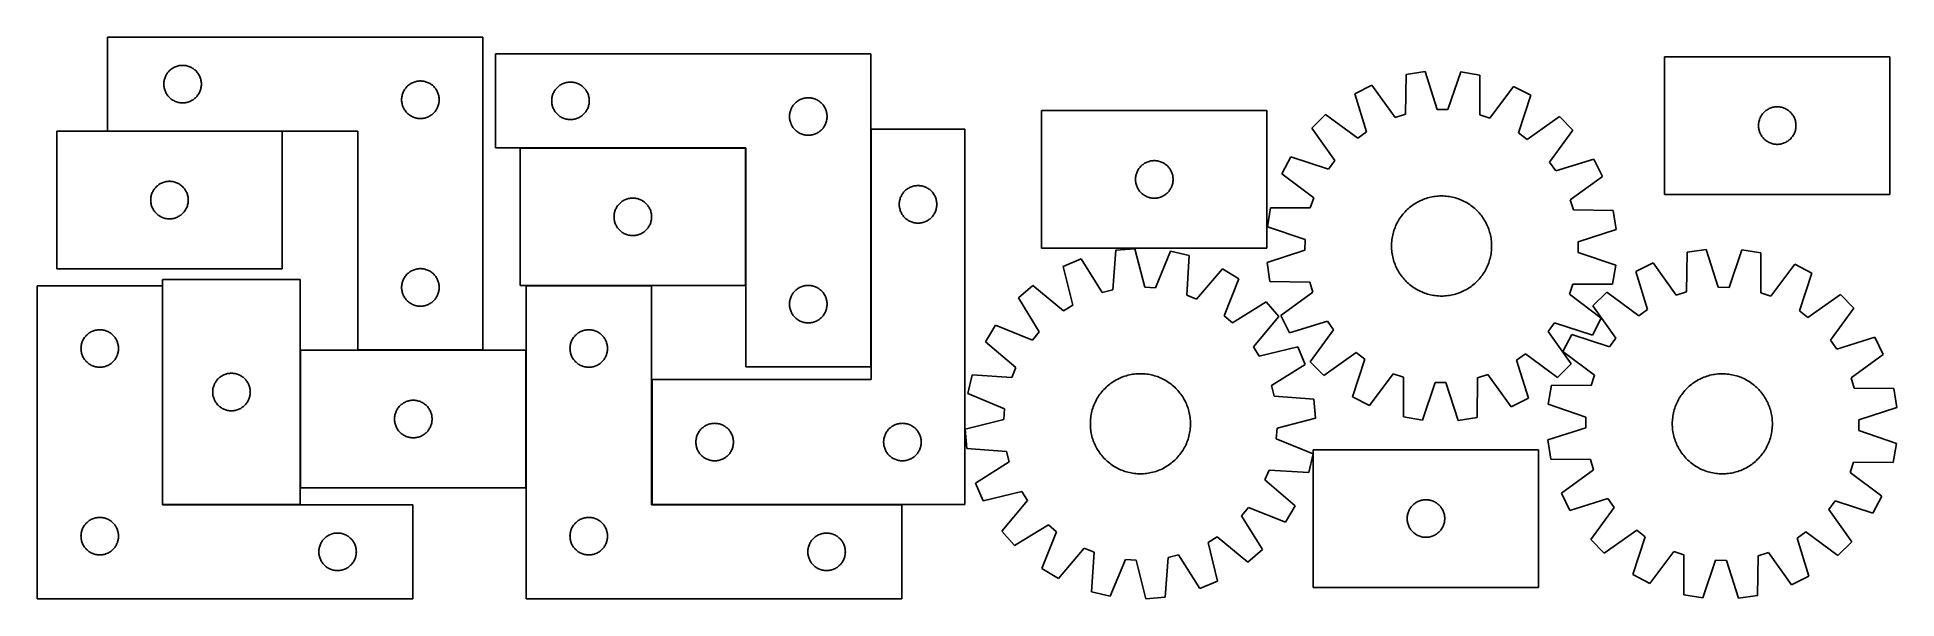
# Model space of a CAD drawing. Header units: millimetres. Extents: x 7 to 1492, y 7 to 455.
import ezdxf

# ---------------------------------------------------------------- set-up
doc = ezdxf.new("R2010")
doc.units = ezdxf.units.MM
doc.layers.add('COMMON', color=5, linetype='CONTINUOUS', true_color=0x0000ff)
doc.layers.add('CUT', color=7, linetype='CONTINUOUS', true_color=0x000000)

msp = doc.modelspace()

# ---------------------------------------------------------------- linework, layer by layer
at = {"layer": 'COMMON'}
for p, q in [((202.232355, 380.321943), (62.71906, 380.321943)), ((672.718601, 381.806752), (672.718601, 192.043281)), ((572.4186, 366.943281), (392.4186, 366.943281)), ((572.518601, 256.84328), (572.518601, 366.84328)), ((106.643344, 256.626527), (106.643344, 81.826528)), ((362.71906, 205.321943), (262.71906, 205.321943)), ((397.139364, 95.221942), (397.139364, 205.221942)), ((106.743345, 81.726527), (216.743345, 81.726527)), ((497.818602, 81.706751), (697.239364, 81.706751))]:
    msp.add_line(p, q, dxfattribs=at)
at = {"layer": 'CUT'}
for p, q in [((362.71906, 455.421943), (62.71906, 455.421943)), ((62.71906, 455.421943), (62.71906, 380.421943)), ((362.71906, 205.421943), (362.71906, 455.421943)), ((114.997168, 430.781662), (115.669409, 431.162125)), ((115.669409, 431.162125), (116.360345, 431.507477)), ((116.360345, 431.507477), (117.068142, 431.816802)), ((117.068142, 431.816802), (117.790925, 432.089281)), ((117.790925, 432.089281), (118.526776, 432.324191)), ((118.526776, 432.324191), (119.273744, 432.520908)), ((119.273744, 432.520908), (120.029849, 432.678912)), ((120.029849, 432.678912), (120.793085, 432.797783)), ((120.793085, 432.797783), (121.561428, 432.877206)), ((121.561428, 432.877206), (122.332842, 432.91697)), ((122.332842, 432.91697), (123.105279, 432.91697)), ((123.105279, 432.91697), (123.876692, 432.877206)), ((123.876692, 432.877206), (124.645036, 432.797783)), ((124.645036, 432.797783), (125.408272, 432.678912)), ((125.408272, 432.678912), (126.164376, 432.520908)), ((126.164376, 432.520908), (126.911345, 432.324191)), ((126.911345, 432.324191), (127.647196, 432.089281)), ((127.647196, 432.089281), (128.369979, 431.816802)), ((128.369979, 431.816802), (129.077776, 431.507477)), ((129.077776, 431.507477), (129.768712, 431.162125)), ((129.768712, 431.162125), (130.440952, 430.781662)), ((672.618601, 442.043281), (372.618601, 442.043281)), ((372.618601, 442.043281), (372.618601, 367.043281)), ((672.618601, 192.043281), (672.618601, 442.043281)), ((1486.774596, 439.773744), (1306.774596, 439.773744)), ((1306.774596, 439.773744), (1306.774596, 329.773744)), ((1486.774596, 329.773744), (1486.774596, 439.773744)), ((107.71906, 417.921943), (107.738949, 418.694124)), ((107.738949, 417.149761), (107.71906, 417.921943)), ((107.738949, 418.694124), (107.798562, 419.464258)), ((107.798562, 416.379628), (107.738949, 417.149761)), ((107.798562, 419.464258), (107.897742, 420.230301)), ((107.897742, 415.613584), (107.798562, 416.379628)), ((107.897742, 420.230301), (108.036225, 420.990224)), ((108.036225, 420.990224), (108.213644, 421.742009)), ((108.213644, 421.742009), (108.42953, 422.483665)), ((108.42953, 422.483665), (108.683308, 423.213224)), ((108.683308, 423.213224), (108.974307, 423.928751)), ((108.974307, 423.928751), (109.301754, 424.62835)), ((109.301754, 424.62835), (109.664782, 425.310164)), ((109.664782, 425.310164), (110.062427, 425.972386)), ((110.062427, 425.972386), (110.493635, 426.613259)), ((110.493635, 426.613259), (110.957263, 427.231085)), ((110.957263, 427.231085), (111.452081, 427.824224)), ((111.452081, 427.824224), (111.976778, 428.391105)), ((111.976778, 428.391105), (112.52996, 428.930223)), ((112.52996, 428.930223), (113.110163, 429.440149)), ((113.110163, 429.440149), (113.715846, 429.919531)), ((113.715846, 429.919531), (114.345405, 430.367098)), ((114.345405, 430.367098), (114.997168, 430.781662)), ((130.440952, 430.781662), (131.092716, 430.367098)), ((131.092716, 430.367098), (131.722275, 429.919531)), ((131.722275, 429.919531), (132.327958, 429.440149)), ((132.327958, 429.440149), (132.90816, 428.930223)), ((132.90816, 428.930223), (133.461343, 428.391105)), ((133.461343, 428.391105), (133.986039, 427.824224)), ((133.986039, 427.824224), (134.480857, 427.231085)), ((134.480857, 427.231085), (134.944485, 426.613259)), ((134.944485, 426.613259), (135.375694, 425.972386)), ((135.375694, 425.972386), (135.773339, 425.310164)), ((135.773339, 425.310164), (136.136367, 424.62835)), ((136.136367, 424.62835), (136.463814, 423.928751)), ((136.463814, 423.928751), (136.754813, 423.213224)), ((136.754813, 423.213224), (137.008591, 422.483665)), ((137.008591, 422.483665), (137.224476, 421.742009)), ((137.224476, 421.742009), (137.401896, 420.990224)), ((137.401896, 420.990224), (137.540379, 420.230301)), ((137.540379, 420.230301), (137.639559, 419.464258)), ((137.639559, 416.379628), (137.540379, 415.613584)), ((137.639559, 419.464258), (137.699172, 418.694124)), ((137.699172, 417.149761), (137.639559, 416.379628)), ((137.699172, 418.694124), (137.71906, 417.921943)), ((137.71906, 417.921943), (137.699172, 417.149761)), ((301.976778, 415.891105), (302.52996, 416.430223)), ((302.52996, 416.430223), (303.110163, 416.940149)), ((303.110163, 416.940149), (303.715846, 417.419531)), ((303.715846, 417.419531), (304.345405, 417.867098)), ((304.345405, 417.867098), (304.997168, 418.281662)), ((304.997168, 418.281662), (305.669409, 418.662125)), ((305.669409, 418.662125), (306.360345, 419.007477)), ((306.360345, 419.007477), (307.068142, 419.316802)), ((307.068142, 419.316802), (307.790925, 419.589281)), ((307.790925, 419.589281), (308.526776, 419.824191)), ((308.526776, 419.824191), (309.273744, 420.020908)), ((309.273744, 420.020908), (310.029849, 420.178912)), ((310.029849, 420.178912), (310.793085, 420.297783)), ((310.793085, 420.297783), (311.561428, 420.377206)), ((311.561428, 420.377206), (312.332842, 420.41697)), ((312.332842, 420.41697), (313.105279, 420.41697)), ((313.105279, 420.41697), (313.876692, 420.377206)), ((313.876692, 420.377206), (314.645036, 420.297783)), ((314.645036, 420.297783), (315.408272, 420.178912)), ((315.408272, 420.178912), (316.164376, 420.020908)), ((316.164376, 420.020908), (316.911345, 419.824191)), ((316.911345, 419.824191), (317.647196, 419.589281)), ((317.647196, 419.589281), (318.369979, 419.316802)), ((318.369979, 419.316802), (319.077776, 419.007477)), ((319.077776, 419.007477), (319.768712, 418.662125)), ((319.768712, 418.662125), (320.440952, 418.281662)), ((320.440952, 418.281662), (321.092716, 417.867098)), ((321.092716, 417.867098), (321.722275, 417.419531)), ((321.722275, 417.419531), (322.327958, 416.940149)), ((322.327958, 416.940149), (322.90816, 416.430223)), ((322.90816, 416.430223), (323.461343, 415.891105)), ((422.4295, 415.551561), (423.009703, 416.061487)), ((423.009703, 416.061487), (423.615386, 416.540869)), ((423.615386, 416.540869), (424.244945, 416.988436)), ((424.244945, 416.988436), (424.896709, 417.403)), ((424.896709, 417.403), (425.568949, 417.783463)), ((425.568949, 417.783463), (426.259885, 418.128815)), ((426.259885, 418.128815), (426.967682, 418.43814)), ((426.967682, 418.43814), (427.690465, 418.710619)), ((427.690465, 418.710619), (428.426316, 418.945529)), ((428.426316, 418.945529), (429.173284, 419.142246)), ((429.173284, 419.142246), (429.929389, 419.30025)), ((429.929389, 419.30025), (430.692625, 419.419121)), ((430.692625, 419.419121), (431.460969, 419.498543)), ((431.460969, 419.498543), (432.232382, 419.538308)), ((432.232382, 419.538308), (433.004819, 419.538308)), ((433.004819, 419.538308), (433.776232, 419.498543)), ((433.776232, 419.498543), (434.544576, 419.419121)), ((434.544576, 419.419121), (435.307812, 419.30025)), ((435.307812, 419.30025), (436.063917, 419.142246)), ((436.063917, 419.142246), (436.810885, 418.945529)), ((436.810885, 418.945529), (437.546736, 418.710619)), ((437.546736, 418.710619), (438.269519, 418.43814)), ((438.269519, 418.43814), (438.977316, 418.128815)), ((438.977316, 418.128815), (439.668252, 417.783463)), ((439.668252, 417.783463), (440.340493, 417.403)), ((440.340493, 417.403), (440.992256, 416.988436)), ((440.992256, 416.988436), (441.621815, 416.540869)), ((441.621815, 416.540869), (442.227498, 416.061487)), ((442.227498, 416.061487), (442.807701, 415.551561)), ((1072.969868, 416.99722), (1059.207781, 410.117139)), ((1091.585714, 391.259601), (1072.969868, 416.99722)), ((1100.178571, 425.608392), (1099.760423, 393.846781)), ((1115.393156, 427.899019), (1100.178571, 425.608392)), ((1125.144515, 397.668476), (1115.393156, 427.899019)), ((1143.931169, 427.680778), (1133.718608, 397.602907)), ((1159.108941, 425.157729), (1143.931169, 427.680778)), ((1159.041284, 393.393438), (1159.108941, 425.157729)), ((1186.182764, 416.131439), (1167.175469, 390.681538)), ((1199.838018, 409.041687), (1186.182764, 416.131439)), ((108.036225, 414.853662), (107.897742, 415.613584)), ((108.213644, 414.101876), (108.036225, 414.853662)), ((108.42953, 413.36022), (108.213644, 414.101876)), ((108.683308, 412.630661), (108.42953, 413.36022)), ((108.974307, 411.915134), (108.683308, 412.630661)), ((109.301754, 411.215536), (108.974307, 411.915134)), ((109.664782, 410.533722), (109.301754, 411.215536)), ((110.062427, 409.8715), (109.664782, 410.533722)), ((110.493635, 409.230626), (110.062427, 409.8715)), ((110.957263, 408.6128), (110.493635, 409.230626)), ((111.452081, 408.019661), (110.957263, 408.6128)), ((111.976778, 407.45278), (111.452081, 408.019661)), ((112.52996, 406.913662), (111.976778, 407.45278)), ((113.110163, 406.403736), (112.52996, 406.913662)), ((113.715846, 405.924354), (113.110163, 406.403736)), ((114.345405, 405.476787), (113.715846, 405.924354)), ((114.997168, 405.062223), (114.345405, 405.476787)), ((115.669409, 404.681761), (114.997168, 405.062223)), ((116.360345, 404.336409), (115.669409, 404.681761)), ((117.068142, 404.027083), (116.360345, 404.336409)), ((117.790925, 403.754604), (117.068142, 404.027083)), ((118.526776, 403.519695), (117.790925, 403.754604)), ((119.273744, 403.322977), (118.526776, 403.519695)), ((120.029849, 403.164973), (119.273744, 403.322977)), ((120.793085, 403.046103), (120.029849, 403.164973)), ((121.561428, 402.96668), (120.793085, 403.046103)), ((122.332842, 402.926916), (121.561428, 402.96668)), ((123.105279, 402.926916), (122.332842, 402.926916)), ((123.876692, 402.96668), (123.105279, 402.926916)), ((124.645036, 403.046103), (123.876692, 402.96668)), ((125.408272, 403.164973), (124.645036, 403.046103)), ((126.164376, 403.322977), (125.408272, 403.164973)), ((126.911345, 403.519695), (126.164376, 403.322977)), ((127.647196, 403.754604), (126.911345, 403.519695)), ((128.369979, 404.027083), (127.647196, 403.754604)), ((129.077776, 404.336409), (128.369979, 404.027083)), ((129.768712, 404.681761), (129.077776, 404.336409)), ((130.440952, 405.062223), (129.768712, 404.681761)), ((131.092716, 405.476787), (130.440952, 405.062223)), ((131.722275, 405.924354), (131.092716, 405.476787)), ((132.327958, 406.403736), (131.722275, 405.924354)), ((132.90816, 406.913662), (132.327958, 406.403736)), ((133.461343, 407.45278), (132.90816, 406.913662)), ((133.986039, 408.019661), (133.461343, 407.45278)), ((134.480857, 408.6128), (133.986039, 408.019661)), ((134.944485, 409.230626), (134.480857, 408.6128)), ((135.375694, 409.8715), (134.944485, 409.230626)), ((135.773339, 410.533722), (135.375694, 409.8715)), ((136.136367, 411.215536), (135.773339, 410.533722)), ((136.463814, 411.915134), (136.136367, 411.215536)), ((136.754813, 412.630661), (136.463814, 411.915134)), ((137.008591, 413.36022), (136.754813, 412.630661)), ((137.224476, 414.101876), (137.008591, 413.36022)), ((137.401896, 414.853662), (137.224476, 414.101876)), ((137.540379, 415.613584), (137.401896, 414.853662)), ((297.71906, 405.421943), (297.738949, 406.194124)), ((297.738949, 404.649761), (297.71906, 405.421943)), ((297.738949, 406.194124), (297.798562, 406.964258)), ((297.798562, 403.879628), (297.738949, 404.649761)), ((297.798562, 406.964258), (297.897742, 407.730301)), ((297.897742, 403.113584), (297.798562, 403.879628)), ((297.897742, 407.730301), (298.036225, 408.490224)), ((298.036225, 402.353662), (297.897742, 403.113584)), ((298.036225, 408.490224), (298.213644, 409.242009)), ((298.213644, 401.601876), (298.036225, 402.353662)), ((298.213644, 409.242009), (298.42953, 409.983665)), ((298.42953, 400.86022), (298.213644, 401.601876)), ((298.42953, 409.983665), (298.683308, 410.713224)), ((298.683308, 410.713224), (298.974307, 411.428751)), ((298.974307, 411.428751), (299.301754, 412.12835)), ((299.301754, 412.12835), (299.664782, 412.810164)), ((299.664782, 412.810164), (300.062427, 413.472386)), ((300.062427, 413.472386), (300.493635, 414.113259)), ((300.493635, 414.113259), (300.957263, 414.731085)), ((300.957263, 414.731085), (301.452081, 415.324224)), ((301.452081, 415.324224), (301.976778, 415.891105)), ((323.461343, 415.891105), (323.986039, 415.324224)), ((323.986039, 415.324224), (324.480857, 414.731085)), ((324.480857, 414.731085), (324.944485, 414.113259)), ((324.944485, 414.113259), (325.375694, 413.472386)), ((325.375694, 413.472386), (325.773339, 412.810164)), ((325.773339, 412.810164), (326.136367, 412.12835)), ((326.136367, 412.12835), (326.463814, 411.428751)), ((326.463814, 411.428751), (326.754813, 410.713224)), ((326.754813, 410.713224), (327.008591, 409.983665)), ((327.008591, 409.983665), (327.224476, 409.242009)), ((327.224476, 401.601876), (327.008591, 400.86022)), ((327.224476, 409.242009), (327.401896, 408.490224)), ((327.401896, 402.353662), (327.224476, 401.601876)), ((327.401896, 408.490224), (327.540379, 407.730301)), ((327.540379, 403.113584), (327.401896, 402.353662)), ((327.540379, 407.730301), (327.639559, 406.964258)), ((327.639559, 403.879628), (327.540379, 403.113584)), ((327.639559, 406.964258), (327.699172, 406.194124)), ((327.699172, 404.649761), (327.639559, 403.879628)), ((327.699172, 406.194124), (327.71906, 405.421943)), ((327.71906, 405.421943), (327.699172, 404.649761)), ((417.618601, 404.543281), (417.638489, 405.315462)), ((417.638489, 403.771099), (417.618601, 404.543281)), ((417.638489, 405.315462), (417.698102, 406.085596)), ((417.698102, 403.000966), (417.638489, 403.771099)), ((417.698102, 406.085596), (417.797282, 406.851639)), ((417.797282, 402.234922), (417.698102, 403.000966)), ((417.797282, 406.851639), (417.935765, 407.611562)), ((417.935765, 401.475), (417.797282, 402.234922)), ((417.935765, 407.611562), (418.113185, 408.363347)), ((418.113185, 400.723214), (417.935765, 401.475)), ((418.113185, 408.363347), (418.32907, 409.105003)), ((418.32907, 409.105003), (418.582848, 409.834562)), ((418.582848, 409.834562), (418.873847, 410.550089)), ((418.873847, 410.550089), (419.201294, 411.249687)), ((419.201294, 411.249687), (419.564322, 411.931502)), ((419.564322, 411.931502), (419.961967, 412.593723)), ((419.961967, 412.593723), (420.393175, 413.234597)), ((420.393175, 413.234597), (420.856803, 413.852423)), ((420.856803, 413.852423), (421.351622, 414.445562)), ((421.351622, 414.445562), (421.876318, 415.012443)), ((421.876318, 415.012443), (422.4295, 415.551561)), ((442.807701, 415.551561), (443.360883, 415.012443)), ((443.360883, 415.012443), (443.885579, 414.445562)), ((443.885579, 414.445562), (444.380398, 413.852423)), ((444.380398, 413.852423), (444.844026, 413.234597)), ((444.844026, 413.234597), (445.275234, 412.593723)), ((445.275234, 412.593723), (445.672879, 411.931502)), ((445.672879, 411.931502), (446.035907, 411.249687)), ((446.035907, 411.249687), (446.363354, 410.550089)), ((446.363354, 410.550089), (446.654353, 409.834562)), ((446.654353, 409.834562), (446.908131, 409.105003)), ((446.908131, 409.105003), (447.124016, 408.363347)), ((447.124016, 408.363347), (447.301436, 407.611562)), ((447.301436, 401.475), (447.124016, 400.723214)), ((447.301436, 407.611562), (447.439919, 406.851639)), ((447.439919, 402.234922), (447.301436, 401.475)), ((447.439919, 406.851639), (447.539099, 406.085596)), ((447.539099, 403.000966), (447.439919, 402.234922)), ((447.539099, 406.085596), (447.598712, 405.315462)), ((447.598712, 403.771099), (447.539099, 403.000966)), ((447.598712, 405.315462), (447.618601, 404.543281)), ((447.618601, 404.543281), (447.598712, 403.771099)), ((610.393175, 400.734597), (610.856803, 401.352423)), ((610.856803, 401.352423), (611.351622, 401.945562)), ((611.351622, 401.945562), (611.876318, 402.512443)), ((611.876318, 402.512443), (612.4295, 403.051561)), ((612.4295, 403.051561), (613.009703, 403.561487)), ((613.009703, 403.561487), (613.615386, 404.040869)), ((613.615386, 404.040869), (614.244945, 404.488436)), ((614.244945, 404.488436), (614.896709, 404.903)), ((614.896709, 404.903), (615.568949, 405.283463)), ((615.568949, 405.283463), (616.259885, 405.628815)), ((616.259885, 405.628815), (616.967682, 405.93814)), ((616.967682, 405.93814), (617.690465, 406.210619)), ((617.690465, 406.210619), (618.426316, 406.445529)), ((618.426316, 406.445529), (619.173284, 406.642246)), ((619.173284, 406.642246), (619.929389, 406.80025)), ((619.929389, 406.80025), (620.692625, 406.919121)), ((620.692625, 406.919121), (621.460969, 406.998543)), ((621.460969, 406.998543), (622.232382, 407.038308)), ((622.232382, 407.038308), (623.004819, 407.038308)), ((623.004819, 407.038308), (623.776232, 406.998543)), ((623.776232, 406.998543), (624.544576, 406.919121)), ((624.544576, 406.919121), (625.307812, 406.80025)), ((625.307812, 406.80025), (626.063917, 406.642246)), ((626.063917, 406.642246), (626.810885, 406.445529)), ((626.810885, 406.445529), (627.546736, 406.210619)), ((627.546736, 406.210619), (628.269519, 405.93814)), ((628.269519, 405.93814), (628.977316, 405.628815)), ((628.977316, 405.628815), (629.668252, 405.283463)), ((629.668252, 405.283463), (630.340493, 404.903)), ((630.340493, 404.903), (630.992256, 404.488436)), ((630.992256, 404.488436), (631.621815, 404.040869)), ((631.621815, 404.040869), (632.227498, 403.561487)), ((632.227498, 403.561487), (632.807701, 403.051561)), ((632.807701, 403.051561), (633.360883, 402.512443)), ((633.360883, 402.512443), (633.885579, 401.945562)), ((633.885579, 401.945562), (634.380398, 401.352423)), ((634.380398, 401.352423), (634.844026, 400.734597)), ((1059.207781, 410.117139), (1068.624976, 379.780837)), ((1189.957967, 378.852959), (1199.838018, 409.041687)), ((298.683308, 400.130661), (298.42953, 400.86022)), ((298.974307, 399.415134), (298.683308, 400.130661)), ((299.301754, 398.715536), (298.974307, 399.415134)), ((299.664782, 398.033722), (299.301754, 398.715536)), ((300.062427, 397.3715), (299.664782, 398.033722)), ((300.493635, 396.730626), (300.062427, 397.3715)), ((300.957263, 396.1128), (300.493635, 396.730626)), ((301.452081, 395.519661), (300.957263, 396.1128)), ((301.976778, 394.95278), (301.452081, 395.519661)), ((302.52996, 394.413662), (301.976778, 394.95278)), ((303.110163, 393.903736), (302.52996, 394.413662)), ((303.715846, 393.424354), (303.110163, 393.903736)), ((304.345405, 392.976787), (303.715846, 393.424354)), ((304.997168, 392.562223), (304.345405, 392.976787)), ((305.669409, 392.181761), (304.997168, 392.562223)), ((306.360345, 391.836409), (305.669409, 392.181761)), ((307.068142, 391.527083), (306.360345, 391.836409)), ((307.790925, 391.254604), (307.068142, 391.527083)), ((308.526776, 391.019695), (307.790925, 391.254604)), ((309.273744, 390.822977), (308.526776, 391.019695)), ((310.029849, 390.664973), (309.273744, 390.822977)), ((310.793085, 390.546103), (310.029849, 390.664973)), ((311.561428, 390.46668), (310.793085, 390.546103)), ((312.332842, 390.426916), (311.561428, 390.46668)), ((313.105279, 390.426916), (312.332842, 390.426916)), ((313.876692, 390.46668), (313.105279, 390.426916)), ((314.645036, 390.546103), (313.876692, 390.46668)), ((315.408272, 390.664973), (314.645036, 390.546103)), ((316.164376, 390.822977), (315.408272, 390.664973)), ((316.911345, 391.019695), (316.164376, 390.822977)), ((317.647196, 391.254604), (316.911345, 391.019695)), ((318.369979, 391.527083), (317.647196, 391.254604)), ((319.077776, 391.836409), (318.369979, 391.527083)), ((319.768712, 392.181761), (319.077776, 391.836409)), ((320.440952, 392.562223), (319.768712, 392.181761)), ((321.092716, 392.976787), (320.440952, 392.562223)), ((321.722275, 393.424354), (321.092716, 392.976787)), ((322.327958, 393.903736), (321.722275, 393.424354)), ((322.90816, 394.413662), (322.327958, 393.903736)), ((323.461343, 394.95278), (322.90816, 394.413662)), ((323.986039, 395.519661), (323.461343, 394.95278)), ((324.480857, 396.1128), (323.986039, 395.519661)), ((324.944485, 396.730626), (324.480857, 396.1128)), ((325.375694, 397.3715), (324.944485, 396.730626)), ((325.773339, 398.033722), (325.375694, 397.3715)), ((326.136367, 398.715536), (325.773339, 398.033722)), ((326.463814, 399.415134), (326.136367, 398.715536)), ((326.754813, 400.130661), (326.463814, 399.415134)), ((327.008591, 400.86022), (326.754813, 400.130661)), ((418.32907, 399.981558), (418.113185, 400.723214)), ((418.582848, 399.251999), (418.32907, 399.981558)), ((418.873847, 398.536472), (418.582848, 399.251999)), ((419.201294, 397.836874), (418.873847, 398.536472)), ((419.564322, 397.15506), (419.201294, 397.836874)), ((419.961967, 396.492838), (419.564322, 397.15506)), ((420.393175, 395.851964), (419.961967, 396.492838)), ((420.856803, 395.234138), (420.393175, 395.851964)), ((421.351622, 394.640999), (420.856803, 395.234138)), ((421.876318, 394.074118), (421.351622, 394.640999)), ((422.4295, 393.535), (421.876318, 394.074118)), ((423.009703, 393.025074), (422.4295, 393.535)), ((423.615386, 392.545692), (423.009703, 393.025074)), ((424.244945, 392.098125), (423.615386, 392.545692)), ((424.896709, 391.683561), (424.244945, 392.098125)), ((425.568949, 391.303099), (424.896709, 391.683561)), ((426.259885, 390.957747), (425.568949, 391.303099)), ((426.967682, 390.648421), (426.259885, 390.957747)), ((427.690465, 390.375942), (426.967682, 390.648421)), ((428.426316, 390.141032), (427.690465, 390.375942)), ((429.173284, 389.944315), (428.426316, 390.141032)), ((429.929389, 389.786311), (429.173284, 389.944315)), ((430.692625, 389.66744), (429.929389, 389.786311)), ((431.460969, 389.588018), (430.692625, 389.66744)), ((432.232382, 389.548254), (431.460969, 389.588018)), ((433.004819, 389.548254), (432.232382, 389.548254)), ((433.776232, 389.588018), (433.004819, 389.548254)), ((434.544576, 389.66744), (433.776232, 389.588018)), ((435.307812, 389.786311), (434.544576, 389.66744)), ((436.063917, 389.944315), (435.307812, 389.786311)), ((436.810885, 390.141032), (436.063917, 389.944315)), ((437.546736, 390.375942), (436.810885, 390.141032)), ((438.269519, 390.648421), (437.546736, 390.375942)), ((438.977316, 390.957747), (438.269519, 390.648421)), ((439.668252, 391.303099), (438.977316, 390.957747)), ((440.340493, 391.683561), (439.668252, 391.303099)), ((440.992256, 392.098125), (440.340493, 391.683561)), ((441.621815, 392.545692), (440.992256, 392.098125)), ((442.227498, 393.025074), (441.621815, 392.545692)), ((442.807701, 393.535), (442.227498, 393.025074)), ((443.360883, 394.074118), (442.807701, 393.535)), ((443.885579, 394.640999), (443.360883, 394.074118)), ((444.380398, 395.234138), (443.885579, 394.640999)), ((444.844026, 395.851964), (444.380398, 395.234138)), ((445.275234, 396.492838), (444.844026, 395.851964)), ((445.672879, 397.15506), (445.275234, 396.492838)), ((446.035907, 397.836874), (445.672879, 397.15506)), ((446.363354, 398.536472), (446.035907, 397.836874)), ((446.654353, 399.251999), (446.363354, 398.536472)), ((446.908131, 399.981558), (446.654353, 399.251999)), ((447.124016, 400.723214), (446.908131, 399.981558)), ((607.618601, 392.043281), (607.638489, 392.815462)), ((607.638489, 391.271099), (607.618601, 392.043281)), ((607.638489, 392.815462), (607.698102, 393.585596)), ((607.698102, 390.500966), (607.638489, 391.271099)), ((607.698102, 393.585596), (607.797282, 394.351639)), ((607.797282, 389.734922), (607.698102, 390.500966)), ((607.797282, 394.351639), (607.935765, 395.111562)), ((607.935765, 388.975), (607.797282, 389.734922)), ((607.935765, 395.111562), (608.113185, 395.863347)), ((608.113185, 388.223214), (607.935765, 388.975)), ((608.113185, 395.863347), (608.32907, 396.605003)), ((608.32907, 387.481558), (608.113185, 388.223214)), ((608.32907, 396.605003), (608.582848, 397.334562)), ((608.582848, 386.751999), (608.32907, 387.481558)), ((608.582848, 397.334562), (608.873847, 398.050089)), ((608.873847, 386.036472), (608.582848, 386.751999)), ((608.873847, 398.050089), (609.201294, 398.749687)), ((609.201294, 398.749687), (609.564322, 399.431502)), ((609.564322, 399.431502), (609.961967, 400.093723)), ((609.961967, 400.093723), (610.393175, 400.734597)), ((634.844026, 400.734597), (635.275234, 400.093723)), ((635.275234, 400.093723), (635.672879, 399.431502)), ((635.672879, 399.431502), (636.035907, 398.749687)), ((636.035907, 398.749687), (636.363354, 398.050089)), ((636.363354, 398.050089), (636.654353, 397.334562)), ((636.654353, 386.751999), (636.363354, 386.036472)), ((636.654353, 397.334562), (636.908131, 396.605003)), ((636.908131, 387.481558), (636.654353, 386.751999)), ((636.908131, 396.605003), (637.124016, 395.863347)), ((637.124016, 388.223214), (636.908131, 387.481558)), ((637.124016, 395.863347), (637.301436, 395.111562)), ((637.301436, 388.975), (637.124016, 388.223214)), ((637.301436, 395.111562), (637.439919, 394.351639)), ((637.439919, 389.734922), (637.301436, 388.975)), ((637.439919, 394.351639), (637.539099, 393.585596)), ((637.539099, 390.500966), (637.439919, 389.734922)), ((637.539099, 393.585596), (637.598712, 392.815462)), ((637.598712, 391.271099), (637.539099, 390.500966)), ((637.598712, 392.815462), (637.618601, 392.043281)), ((637.618601, 392.043281), (637.598712, 391.271099)), ((989.074581, 396.748114), (809.074581, 396.748114)), ((809.074581, 396.748114), (809.074581, 286.748114)), ((989.074581, 286.748114), (989.074581, 396.748114)), ((1035.991765, 393.519476), (1025.029305, 382.723412)), ((1061.649848, 374.794159), (1035.991765, 393.519476)), ((1099.760423, 393.846781), (1091.585714, 391.259601)), ((1133.718608, 397.602907), (1125.144515, 397.668476)), ((1167.175469, 390.681538), (1159.041284, 393.393438)), ((1222.797477, 392.090903), (1196.856013, 373.760186)), ((1233.593542, 381.128443), (1222.797477, 392.090903)), ((1381.794484, 385.545925), (1381.854098, 386.316059)), ((1381.854098, 386.316059), (1381.953277, 387.082102)), ((1381.953277, 387.082102), (1382.091761, 387.842025)), ((1382.091761, 387.842025), (1382.26918, 388.59381)), ((1382.26918, 388.59381), (1382.485065, 389.335466)), ((1382.485065, 389.335466), (1382.738844, 390.065025)), ((1382.738844, 390.065025), (1383.029842, 390.780552)), ((1383.029842, 390.780552), (1383.35729, 391.48015)), ((1383.35729, 391.48015), (1383.720317, 392.161965)), ((1383.720317, 392.161965), (1384.117962, 392.824186)), ((1384.117962, 392.824186), (1384.549171, 393.46506)), ((1384.549171, 393.46506), (1385.012799, 394.082886)), ((1385.012799, 394.082886), (1385.507617, 394.676025)), ((1385.507617, 394.676025), (1386.032313, 395.242906)), ((1386.032313, 395.242906), (1386.585496, 395.782024)), ((1386.585496, 395.782024), (1387.165698, 396.29195)), ((1387.165698, 396.29195), (1387.771382, 396.771332)), ((1387.771382, 396.771332), (1388.40094, 397.218899)), ((1388.40094, 397.218899), (1389.052704, 397.633463)), ((1389.052704, 397.633463), (1389.724945, 398.013926)), ((1389.724945, 398.013926), (1390.41588, 398.359278)), ((1390.41588, 398.359278), (1391.123677, 398.668603)), ((1391.123677, 398.668603), (1391.84646, 398.941082)), ((1391.84646, 398.941082), (1392.582311, 399.175992)), ((1392.582311, 399.175992), (1393.32928, 399.372709)), ((1393.32928, 399.372709), (1394.085384, 399.530713)), ((1394.085384, 399.530713), (1394.848621, 399.649584)), ((1394.848621, 399.649584), (1395.616964, 399.729006)), ((1395.616964, 399.729006), (1396.388377, 399.768771)), ((1396.388377, 399.768771), (1397.160815, 399.768771)), ((1397.160815, 399.768771), (1397.932228, 399.729006)), ((1397.932228, 399.729006), (1398.700571, 399.649584)), ((1398.700571, 399.649584), (1399.463807, 399.530713)), ((1399.463807, 399.530713), (1400.219912, 399.372709)), ((1400.219912, 399.372709), (1400.96688, 399.175992)), ((1400.96688, 399.175992), (1401.702732, 398.941082)), ((1401.702732, 398.941082), (1402.425514, 398.668603)), ((1402.425514, 398.668603), (1403.133312, 398.359278)), ((1403.133312, 398.359278), (1403.824247, 398.013926)), ((1403.824247, 398.013926), (1404.496488, 397.633463)), ((1404.496488, 397.633463), (1405.148252, 397.218899)), ((1405.148252, 397.218899), (1405.77781, 396.771332)), ((1405.77781, 396.771332), (1406.383494, 396.29195)), ((1406.383494, 396.29195), (1406.963696, 395.782024)), ((1406.963696, 395.782024), (1407.516879, 395.242906)), ((1407.516879, 395.242906), (1408.041575, 394.676025)), ((1408.041575, 394.676025), (1408.536393, 394.082886)), ((1408.536393, 394.082886), (1409.000021, 393.46506)), ((1409.000021, 393.46506), (1409.431229, 392.824186)), ((1409.431229, 392.824186), (1409.828874, 392.161965)), ((1409.828874, 392.161965), (1410.191902, 391.48015)), ((1410.191902, 391.48015), (1410.519349, 390.780552)), ((1410.519349, 390.780552), (1410.810348, 390.065025)), ((1410.810348, 390.065025), (1411.064127, 389.335466)), ((1411.064127, 389.335466), (1411.280012, 388.59381)), ((1411.280012, 388.59381), (1411.457431, 387.842025)), ((1411.457431, 387.842025), (1411.595914, 387.082102)), ((1411.595914, 387.082102), (1411.695094, 386.316059)), ((1411.695094, 386.316059), (1411.754707, 385.545925)), ((202.232355, 380.221942), (22.232355, 380.221942)), ((22.232355, 380.221942), (22.232355, 270.221942)), ((62.71906, 380.421943), (262.71906, 380.421943)), ((202.232355, 270.221942), (202.232355, 380.221942)), ((262.71906, 380.421943), (262.71906, 205.421943)), ((609.201294, 385.336874), (608.873847, 386.036472)), ((609.564322, 384.65506), (609.201294, 385.336874)), ((609.961967, 383.992838), (609.564322, 384.65506)), ((610.393175, 383.351964), (609.961967, 383.992838)), ((610.856803, 382.734138), (610.393175, 383.351964)), ((611.351622, 382.140999), (610.856803, 382.734138)), ((611.876318, 381.574118), (611.351622, 382.140999)), ((612.4295, 381.035), (611.876318, 381.574118)), ((613.009703, 380.525074), (612.4295, 381.035)), ((613.615386, 380.045692), (613.009703, 380.525074)), ((614.244945, 379.598125), (613.615386, 380.045692)), ((614.896709, 379.183561), (614.244945, 379.598125)), ((615.568949, 378.803099), (614.896709, 379.183561)), ((616.259885, 378.457747), (615.568949, 378.803099)), ((616.967682, 378.148421), (616.259885, 378.457747)), ((617.690465, 377.875942), (616.967682, 378.148421)), ((618.426316, 377.641032), (617.690465, 377.875942)), ((619.173284, 377.444315), (618.426316, 377.641032)), ((619.929389, 377.286311), (619.173284, 377.444315)), ((620.692625, 377.16744), (619.929389, 377.286311)), ((621.460969, 377.088018), (620.692625, 377.16744)), ((622.232382, 377.048254), (621.460969, 377.088018)), ((623.004819, 377.048254), (622.232382, 377.048254)), ((623.776232, 377.088018), (623.004819, 377.048254)), ((624.544576, 377.16744), (623.776232, 377.088018)), ((625.307812, 377.286311), (624.544576, 377.16744)), ((626.063917, 377.444315), (625.307812, 377.286311)), ((626.810885, 377.641032), (626.063917, 377.444315)), ((627.546736, 377.875942), (626.810885, 377.641032)), ((628.269519, 378.148421), (627.546736, 377.875942)), ((628.977316, 378.457747), (628.269519, 378.148421)), ((629.668252, 378.803099), (628.977316, 378.457747)), ((630.340493, 379.183561), (629.668252, 378.803099)), ((630.992256, 379.598125), (630.340493, 379.183561)), ((631.621815, 380.045692), (630.992256, 379.598125)), ((632.227498, 380.525074), (631.621815, 380.045692)), ((632.807701, 381.035), (632.227498, 380.525074)), ((633.360883, 381.574118), (632.807701, 381.035)), ((633.885579, 382.140999), (633.360883, 381.574118)), ((634.380398, 382.734138), (633.885579, 382.140999)), ((634.844026, 383.351964), (634.380398, 382.734138)), ((635.275234, 383.992838), (634.844026, 383.351964)), ((635.672879, 384.65506), (635.275234, 383.992838)), ((636.035907, 385.336874), (635.672879, 384.65506)), ((636.363354, 386.036472), (636.035907, 385.336874)), ((747.818602, 381.806752), (672.818602, 381.806752)), ((672.818602, 381.806752), (672.818602, 181.806752)), ((747.818602, 81.806752), (747.818602, 381.806752)), ((1025.029305, 382.723412), (1043.360021, 356.781947)), ((1068.624976, 379.780837), (1061.649848, 374.794159)), ((1196.856013, 373.760186), (1189.957967, 378.852959)), ((1214.868224, 355.47036), (1233.593542, 381.128443)), ((1381.774596, 384.773744), (1381.794484, 385.545925)), ((1381.794484, 384.001562), (1381.774596, 384.773744)), ((1381.854098, 383.231429), (1381.794484, 384.001562)), ((1381.953277, 382.465385), (1381.854098, 383.231429)), ((1382.091761, 381.705463), (1381.953277, 382.465385)), ((1382.26918, 380.953677), (1382.091761, 381.705463)), ((1382.485065, 380.212021), (1382.26918, 380.953677)), ((1382.738844, 379.482462), (1382.485065, 380.212021)), ((1383.029842, 378.766935), (1382.738844, 379.482462)), ((1383.35729, 378.067337), (1383.029842, 378.766935)), ((1383.720317, 377.385523), (1383.35729, 378.067337)), ((1384.117962, 376.723301), (1383.720317, 377.385523)), ((1384.549171, 376.082427), (1384.117962, 376.723301)), ((1385.012799, 375.464601), (1384.549171, 376.082427)), ((1385.507617, 374.871462), (1385.012799, 375.464601)), ((1386.032313, 374.304581), (1385.507617, 374.871462)), ((1386.585496, 373.765463), (1386.032313, 374.304581)), ((1387.165698, 373.255537), (1386.585496, 373.765463)), ((1387.771382, 372.776155), (1387.165698, 373.255537)), ((1388.40094, 372.328588), (1387.771382, 372.776155)), ((1389.052704, 371.914024), (1388.40094, 372.328588)), ((1389.724945, 371.533562), (1389.052704, 371.914024)), ((1390.41588, 371.18821), (1389.724945, 371.533562)), ((1403.824247, 371.533562), (1403.133312, 371.18821)), ((1404.496488, 371.914024), (1403.824247, 371.533562)), ((1405.148252, 372.328588), (1404.496488, 371.914024)), ((1405.77781, 372.776155), (1405.148252, 372.328588)), ((1406.383494, 373.255537), (1405.77781, 372.776155)), ((1406.963696, 373.765463), (1406.383494, 373.255537)), ((1407.516879, 374.304581), (1406.963696, 373.765463)), ((1408.041575, 374.871462), (1407.516879, 374.304581)), ((1408.536393, 375.464601), (1408.041575, 374.871462)), ((1409.000021, 376.082427), (1408.536393, 375.464601)), ((1409.431229, 376.723301), (1409.000021, 376.082427)), ((1409.828874, 377.385523), (1409.431229, 376.723301)), ((1410.191902, 378.067337), (1409.828874, 377.385523)), ((1410.519349, 378.766935), (1410.191902, 378.067337)), ((1410.810348, 379.482462), (1410.519349, 378.766935)), ((1411.064127, 380.212021), (1410.810348, 379.482462)), ((1411.280012, 380.953677), (1411.064127, 380.212021)), ((1411.457431, 381.705463), (1411.280012, 380.953677)), ((1411.595914, 382.465385), (1411.457431, 381.705463)), ((1411.695094, 383.231429), (1411.595914, 382.465385)), ((1411.754707, 384.001562), (1411.695094, 383.231429)), ((1411.754707, 385.545925), (1411.774596, 384.773744)), ((1411.774596, 384.773744), (1411.754707, 384.001562)), ((372.618601, 367.043281), (572.618601, 367.043281)), ((572.4186, 366.84328), (392.4186, 366.84328)), ((392.4186, 366.84328), (392.4186, 256.84328)), ((572.4186, 256.84328), (572.4186, 366.84328)), ((572.618601, 367.043281), (572.618601, 192.043281)), ((896.385369, 356.505083), (897.148605, 356.623954)), ((897.148605, 356.623954), (897.916949, 356.703377)), ((897.916949, 356.703377), (898.688362, 356.743141)), ((898.688362, 356.743141), (899.460799, 356.743141)), ((899.460799, 356.743141), (900.232213, 356.703377)), ((900.232213, 356.703377), (901.000556, 356.623954)), ((901.000556, 356.623954), (901.763792, 356.505083)), ((1008.078521, 359.763953), (1000.988769, 346.108699)), ((1038.267249, 349.883901), (1008.078521, 359.763953)), ((1043.360021, 356.781947), (1038.267249, 349.883901)), ((1250.191205, 357.912427), (1219.854903, 348.495232)), ((1257.071286, 344.15034), (1250.191205, 357.912427)), ((1391.123677, 370.878884), (1390.41588, 371.18821)), ((1391.84646, 370.606405), (1391.123677, 370.878884)), ((1392.582311, 370.371495), (1391.84646, 370.606405)), ((1393.32928, 370.174778), (1392.582311, 370.371495)), ((1394.085384, 370.016774), (1393.32928, 370.174778)), ((1394.848621, 369.897903), (1394.085384, 370.016774)), ((1395.616964, 369.818481), (1394.848621, 369.897903)), ((1396.388377, 369.778717), (1395.616964, 369.818481)), ((1397.160815, 369.778717), (1396.388377, 369.778717)), ((1397.932228, 369.818481), (1397.160815, 369.778717)), ((1398.700571, 369.897903), (1397.932228, 369.818481)), ((1399.463807, 370.016774), (1398.700571, 369.897903)), ((1400.219912, 370.174778), (1399.463807, 370.016774)), ((1400.96688, 370.371495), (1400.219912, 370.174778)), ((1401.702732, 370.606405), (1400.96688, 370.371495)), ((1402.425514, 370.878884), (1401.702732, 370.606405)), ((1403.133312, 371.18821), (1402.425514, 370.878884)), ((884.074581, 341.748114), (884.094469, 342.520295)), ((884.094469, 340.975933), (884.074581, 341.748114)), ((884.094469, 342.520295), (884.154082, 343.290429)), ((884.154082, 343.290429), (884.253262, 344.056472)), ((884.253262, 344.056472), (884.391745, 344.816395)), ((884.391745, 344.816395), (884.569165, 345.568181)), ((884.569165, 345.568181), (884.78505, 346.309836)), ((884.78505, 346.309836), (885.038828, 347.039395)), ((885.038828, 347.039395), (885.329827, 347.754922)), ((885.329827, 347.754922), (885.657274, 348.454521)), ((885.657274, 348.454521), (886.020302, 349.136335)), ((886.020302, 349.136335), (886.417947, 349.798557)), ((886.417947, 349.798557), (886.849156, 350.43943)), ((886.849156, 350.43943), (887.312783, 351.057256)), ((887.312783, 351.057256), (887.807602, 351.650396)), ((887.807602, 351.650396), (888.332298, 352.217276)), ((888.332298, 352.217276), (888.88548, 352.756394)), ((888.88548, 352.756394), (889.465683, 353.266321)), ((889.465683, 353.266321), (890.071366, 353.745703)), ((890.071366, 353.745703), (890.700925, 354.193269)), ((890.700925, 354.193269), (891.352689, 354.607833)), ((891.352689, 354.607833), (892.024929, 354.988296)), ((892.024929, 354.988296), (892.715865, 355.333648)), ((892.715865, 355.333648), (893.423662, 355.642973)), ((893.423662, 355.642973), (894.146445, 355.915452)), ((894.146445, 355.915452), (894.882296, 356.150362)), ((894.882296, 356.150362), (895.629264, 356.347079)), ((895.629264, 356.347079), (896.385369, 356.505083)), ((901.763792, 356.505083), (902.519897, 356.347079)), ((902.519897, 356.347079), (903.266865, 356.150362)), ((903.266865, 356.150362), (904.002716, 355.915452)), ((904.002716, 355.915452), (904.725499, 355.642973)), ((904.725499, 355.642973), (905.433296, 355.333648)), ((905.433296, 355.333648), (906.124232, 354.988296)), ((906.124232, 354.988296), (906.796473, 354.607833)), ((906.796473, 354.607833), (907.448236, 354.193269)), ((907.448236, 354.193269), (908.077795, 353.745703)), ((908.077795, 353.745703), (908.683478, 353.266321)), ((908.683478, 353.266321), (909.263681, 352.756394)), ((909.263681, 352.756394), (909.816863, 352.217276)), ((909.816863, 352.217276), (910.34156, 351.650396)), ((910.34156, 351.650396), (910.836378, 351.057256)), ((910.836378, 351.057256), (911.300006, 350.43943)), ((911.300006, 350.43943), (911.731214, 349.798557)), ((911.731214, 349.798557), (912.128859, 349.136335)), ((912.128859, 349.136335), (912.491887, 348.454521)), ((912.491887, 348.454521), (912.819334, 347.754922)), ((912.819334, 347.754922), (913.110333, 347.039395)), ((913.110333, 347.039395), (913.364111, 346.309836)), ((913.364111, 346.309836), (913.579996, 345.568181)), ((913.579996, 345.568181), (913.757416, 344.816395)), ((913.757416, 344.816395), (913.895899, 344.056472)), ((913.895899, 344.056472), (913.995079, 343.290429)), ((913.995079, 343.290429), (914.054692, 342.520295)), ((914.054692, 342.520295), (914.074581, 341.748114)), ((914.074581, 341.748114), (914.054692, 340.975933)), ((1000.988769, 346.108699), (1026.43867, 327.101403)), ((1219.854903, 348.495232), (1214.868224, 355.47036)), ((1231.333667, 325.534494), (1257.071286, 344.15034)), ((97.311857, 326.764257), (97.411036, 327.5303)), ((97.411036, 327.5303), (97.54952, 328.290223)), ((97.54952, 328.290223), (97.726939, 329.042008)), ((97.726939, 329.042008), (97.942824, 329.783664)), ((97.942824, 329.783664), (98.196603, 330.513223)), ((98.196603, 330.513223), (98.487601, 331.22875)), ((98.487601, 331.22875), (98.815049, 331.928349)), ((98.815049, 331.928349), (99.178076, 332.610163)), ((99.178076, 332.610163), (99.575721, 333.272385)), ((99.575721, 333.272385), (100.00693, 333.913258)), ((100.00693, 333.913258), (100.470558, 334.531084)), ((100.470558, 334.531084), (100.965376, 335.124223)), ((100.965376, 335.124223), (101.490072, 335.691104)), ((101.490072, 335.691104), (102.043255, 336.230222)), ((102.043255, 336.230222), (102.623457, 336.740148)), ((102.623457, 336.740148), (103.229141, 337.21953)), ((103.229141, 337.21953), (103.858699, 337.667097)), ((103.858699, 337.667097), (104.510463, 338.081661)), ((104.510463, 338.081661), (105.182704, 338.462124)), ((105.182704, 338.462124), (105.873639, 338.807476)), ((105.873639, 338.807476), (106.581436, 339.116801)), ((106.581436, 339.116801), (107.304219, 339.38928)), ((107.304219, 339.38928), (108.04007, 339.62419)), ((108.04007, 339.62419), (108.787039, 339.820907)), ((108.787039, 339.820907), (109.543143, 339.978911)), ((109.543143, 339.978911), (110.306379, 340.097782)), ((110.306379, 340.097782), (111.074723, 340.177205)), ((111.074723, 340.177205), (111.846136, 340.216969)), ((111.846136, 340.216969), (112.618574, 340.216969)), ((112.618574, 340.216969), (113.389987, 340.177205)), ((113.389987, 340.177205), (114.15833, 340.097782)), ((114.15833, 340.097782), (114.921566, 339.978911)), ((114.921566, 339.978911), (115.677671, 339.820907)), ((115.677671, 339.820907), (116.424639, 339.62419)), ((116.424639, 339.62419), (117.160491, 339.38928)), ((117.160491, 339.38928), (117.883273, 339.116801)), ((117.883273, 339.116801), (118.591071, 338.807476)), ((118.591071, 338.807476), (119.282006, 338.462124)), ((119.282006, 338.462124), (119.954247, 338.081661)), ((119.954247, 338.081661), (120.606011, 337.667097)), ((120.606011, 337.667097), (121.235569, 337.21953)), ((121.235569, 337.21953), (121.841253, 336.740148)), ((121.841253, 336.740148), (122.421455, 336.230222)), ((122.421455, 336.230222), (122.974638, 335.691104)), ((122.974638, 335.691104), (123.499334, 335.124223)), ((123.499334, 335.124223), (123.994152, 334.531084)), ((123.994152, 334.531084), (124.45778, 333.913258)), ((124.45778, 333.913258), (124.888988, 333.272385)), ((124.888988, 333.272385), (125.286633, 332.610163)), ((125.286633, 332.610163), (125.649661, 331.928349)), ((125.649661, 331.928349), (125.977108, 331.22875)), ((125.977108, 331.22875), (126.268107, 330.513223)), ((126.268107, 330.513223), (126.521886, 329.783664)), ((126.521886, 329.783664), (126.737771, 329.042008)), ((126.737771, 329.042008), (126.91519, 328.290223)), ((126.91519, 328.290223), (127.053673, 327.5303)), ((127.053673, 327.5303), (127.152853, 326.764257)), ((696.151263, 326.734888), (696.423742, 327.457671)), ((696.423742, 327.457671), (696.733068, 328.165468)), ((696.733068, 328.165468), (697.07842, 328.856403)), ((697.07842, 328.856403), (697.458882, 329.528644)), ((697.458882, 329.528644), (697.873446, 330.180408)), ((697.873446, 330.180408), (698.321013, 330.809966)), ((698.321013, 330.809966), (698.800395, 331.41565)), ((698.800395, 331.41565), (699.310321, 331.995852)), ((699.310321, 331.995852), (699.849439, 332.549035)), ((699.849439, 332.549035), (700.41632, 333.073731)), ((700.41632, 333.073731), (701.009459, 333.568549)), ((701.009459, 333.568549), (701.627285, 334.032177)), ((701.627285, 334.032177), (702.268159, 334.463386)), ((702.268159, 334.463386), (702.930381, 334.861031)), ((702.930381, 334.861031), (703.612195, 335.224058)), ((703.612195, 335.224058), (704.311793, 335.551506)), ((704.311793, 335.551506), (705.02732, 335.842504)), ((705.02732, 335.842504), (705.756879, 336.096283)), ((705.756879, 336.096283), (706.498535, 336.312168)), ((706.498535, 336.312168), (707.250321, 336.489587)), ((707.250321, 336.489587), (708.010243, 336.628071)), ((708.010243, 336.628071), (708.776287, 336.72725)), ((708.776287, 336.72725), (709.54642, 336.786864)), ((709.54642, 336.786864), (710.318602, 336.806752)), ((710.318602, 336.806752), (711.090783, 336.786864)), ((711.090783, 336.786864), (711.860916, 336.72725)), ((711.860916, 336.72725), (712.62696, 336.628071)), ((712.62696, 336.628071), (713.386883, 336.489587)), ((713.386883, 336.489587), (714.138668, 336.312168)), ((714.138668, 336.312168), (714.880324, 336.096283)), ((714.880324, 336.096283), (715.609883, 335.842504)), ((715.609883, 335.842504), (716.32541, 335.551506)), ((716.32541, 335.551506), (717.025008, 335.224058)), ((717.025008, 335.224058), (717.706823, 334.861031)), ((717.706823, 334.861031), (718.369044, 334.463386)), ((718.369044, 334.463386), (719.009918, 334.032177)), ((719.009918, 334.032177), (719.627744, 333.568549)), ((719.627744, 333.568549), (720.220883, 333.073731)), ((720.220883, 333.073731), (720.787764, 332.549035)), ((720.787764, 332.549035), (721.326882, 331.995852)), ((721.326882, 331.995852), (721.836808, 331.41565)), ((721.836808, 331.41565), (722.31619, 330.809966)), ((722.31619, 330.809966), (722.763757, 330.180408)), ((722.763757, 330.180408), (723.178321, 329.528644)), ((723.178321, 329.528644), (723.558784, 328.856403)), ((723.558784, 328.856403), (723.904135, 328.165468)), ((723.904135, 328.165468), (724.213461, 327.457671)), ((724.213461, 327.457671), (724.48594, 326.734888)), ((884.154082, 340.205799), (884.094469, 340.975933)), ((884.253262, 339.439755), (884.154082, 340.205799)), ((884.391745, 338.679833), (884.253262, 339.439755)), ((884.569165, 337.928047), (884.391745, 338.679833)), ((884.78505, 337.186391), (884.569165, 337.928047)), ((885.038828, 336.456833), (884.78505, 337.186391)), ((885.329827, 335.741305), (885.038828, 336.456833)), ((885.657274, 335.041707), (885.329827, 335.741305)), ((886.020302, 334.359893), (885.657274, 335.041707)), ((886.417947, 333.697671), (886.020302, 334.359893)), ((886.849156, 333.056797), (886.417947, 333.697671)), ((887.312783, 332.438972), (886.849156, 333.056797)), ((887.807602, 331.845832), (887.312783, 332.438972)), ((888.332298, 331.278952), (887.807602, 331.845832)), ((888.88548, 330.739833), (888.332298, 331.278952)), ((889.465683, 330.229907), (888.88548, 330.739833)), ((890.071366, 329.750525), (889.465683, 330.229907)), ((890.700925, 329.302959), (890.071366, 329.750525)), ((891.352689, 328.888394), (890.700925, 329.302959)), ((892.024929, 328.507932), (891.352689, 328.888394)), ((892.715865, 328.16258), (892.024929, 328.507932)), ((893.423662, 327.853254), (892.715865, 328.16258)), ((894.146445, 327.580775), (893.423662, 327.853254)), ((894.882296, 327.345866), (894.146445, 327.580775)), ((895.629264, 327.149148), (894.882296, 327.345866)), ((896.385369, 326.991145), (895.629264, 327.149148)), ((897.148605, 326.872274), (896.385369, 326.991145)), ((897.916949, 326.792851), (897.148605, 326.872274)), ((901.000556, 326.872274), (900.232213, 326.792851)), ((901.763792, 326.991145), (901.000556, 326.872274)), ((902.519897, 327.149148), (901.763792, 326.991145)), ((903.266865, 327.345866), (902.519897, 327.149148)), ((904.002716, 327.580775), (903.266865, 327.345866)), ((904.725499, 327.853254), (904.002716, 327.580775)), ((905.433296, 328.16258), (904.725499, 327.853254)), ((906.124232, 328.507932), (905.433296, 328.16258)), ((906.796473, 328.888394), (906.124232, 328.507932)), ((907.448236, 329.302959), (906.796473, 328.888394)), ((908.077795, 329.750525), (907.448236, 329.302959)), ((908.683478, 330.229907), (908.077795, 329.750525)), ((909.263681, 330.739833), (908.683478, 330.229907)), ((909.816863, 331.278952), (909.263681, 330.739833)), ((910.34156, 331.845832), (909.816863, 331.278952)), ((910.836378, 332.438972), (910.34156, 331.845832)), ((911.300006, 333.056797), (910.836378, 332.438972)), ((911.731214, 333.697671), (911.300006, 333.056797)), ((912.128859, 334.359893), (911.731214, 333.697671)), ((912.491887, 335.041707), (912.128859, 334.359893)), ((912.819334, 335.741305), (912.491887, 335.041707)), ((913.110333, 336.456833), (912.819334, 335.741305)), ((913.364111, 337.186391), (913.110333, 336.456833)), ((913.579996, 337.928047), (913.364111, 337.186391)), ((913.757416, 338.679833), (913.579996, 337.928047)), ((913.895899, 339.439755), (913.757416, 338.679833)), ((913.995079, 340.205799), (913.895899, 339.439755)), ((914.054692, 340.975933), (913.995079, 340.205799)), ((1026.43867, 327.101403), (1023.726769, 318.967218)), ((1116.228592, 326.562775), (1117.429551, 326.93251)), ((1117.429551, 326.93251), (1118.641531, 327.26434)), ((1118.641531, 327.26434), (1119.863336, 327.557937)), ((1119.863336, 327.557937), (1121.093761, 327.813011)), ((1121.093761, 327.813011), (1122.33159, 328.02931)), ((1122.33159, 328.02931), (1123.575602, 328.206622)), ((1123.575602, 328.206622), (1124.824571, 328.344771)), ((1124.824571, 328.344771), (1126.077262, 328.44362)), ((1126.077262, 328.44362), (1127.33244, 328.503073)), ((1127.33244, 328.503073), (1128.588866, 328.52307)), ((1128.588866, 328.52307), (1129.845301, 328.503592)), ((1129.845301, 328.503592), (1131.100504, 328.444659)), ((1131.100504, 328.444659), (1132.353236, 328.346327)), ((1132.353236, 328.346327), (1133.602261, 328.208695)), ((1133.602261, 328.208695), (1134.846347, 328.031898)), ((1134.846347, 328.031898), (1136.084265, 327.81611)), ((1136.084265, 327.81611), (1137.314795, 327.561545)), ((1137.314795, 327.561545), (1138.536722, 327.268453)), ((1138.536722, 327.268453), (1139.748839, 326.937125)), ((1139.748839, 326.937125), (1140.949951, 326.567887)), ((1306.774596, 329.773744), (1486.774596, 329.773744)), ((97.232355, 325.221942), (97.252243, 325.994123)), ((97.252243, 324.44976), (97.232355, 325.221942)), ((97.252243, 325.994123), (97.311857, 326.764257)), ((97.311857, 323.679627), (97.252243, 324.44976)), ((97.411036, 322.913583), (97.311857, 323.679627)), ((97.54952, 322.153661), (97.411036, 322.913583)), ((97.726939, 321.401875), (97.54952, 322.153661)), ((97.942824, 320.660219), (97.726939, 321.401875)), ((98.196603, 319.93066), (97.942824, 320.660219)), ((98.487601, 319.215133), (98.196603, 319.93066)), ((98.815049, 318.515535), (98.487601, 319.215133)), ((99.178076, 317.833721), (98.815049, 318.515535)), ((99.575721, 317.171499), (99.178076, 317.833721)), ((100.00693, 316.530625), (99.575721, 317.171499)), ((100.470558, 315.912799), (100.00693, 316.530625)), ((100.965376, 315.31966), (100.470558, 315.912799)), ((101.490072, 314.752779), (100.965376, 315.31966)), ((102.043255, 314.213661), (101.490072, 314.752779)), ((102.623457, 313.703735), (102.043255, 314.213661)), ((103.229141, 313.224353), (102.623457, 313.703735)), ((103.858699, 312.776786), (103.229141, 313.224353)), ((104.510463, 312.362222), (103.858699, 312.776786)), ((105.182704, 311.98176), (104.510463, 312.362222)), ((119.954247, 312.362222), (119.282006, 311.98176)), ((120.606011, 312.776786), (119.954247, 312.362222)), ((121.235569, 313.224353), (120.606011, 312.776786)), ((121.841253, 313.703735), (121.235569, 313.224353)), ((122.421455, 314.213661), (121.841253, 313.703735)), ((122.974638, 314.752779), (122.421455, 314.213661)), ((123.499334, 315.31966), (122.974638, 314.752779)), ((123.994152, 315.912799), (123.499334, 315.31966)), ((124.45778, 316.530625), (123.994152, 315.912799)), ((124.888988, 317.171499), (124.45778, 316.530625)), ((125.286633, 317.833721), (124.888988, 317.171499)), ((125.649661, 318.515535), (125.286633, 317.833721)), ((125.977108, 319.215133), (125.649661, 318.515535)), ((126.268107, 319.93066), (125.977108, 319.215133)), ((126.521886, 320.660219), (126.268107, 319.93066)), ((126.737771, 321.401875), (126.521886, 320.660219)), ((126.91519, 322.153661), (126.737771, 321.401875)), ((127.053673, 322.913583), (126.91519, 322.153661)), ((127.152853, 323.679627), (127.053673, 322.913583)), ((127.152853, 326.764257), (127.212466, 325.994123)), ((127.212466, 324.44976), (127.152853, 323.679627)), ((127.212466, 325.994123), (127.232355, 325.221942)), ((127.232355, 325.221942), (127.212466, 324.44976)), ((467.4186, 311.84328), (467.438488, 312.615461)), ((467.438488, 312.615461), (467.498101, 313.385595)), ((467.498101, 313.385595), (467.597281, 314.151638)), ((467.597281, 314.151638), (467.735764, 314.911561)), ((467.735764, 314.911561), (467.913184, 315.663346)), ((467.913184, 315.663346), (468.129069, 316.405002)), ((468.129069, 316.405002), (468.382847, 317.134561)), ((468.382847, 317.134561), (468.673846, 317.850088)), ((468.673846, 317.850088), (469.001293, 318.549686)), ((469.001293, 318.549686), (469.364321, 319.231501)), ((469.364321, 319.231501), (469.761966, 319.893722)), ((469.761966, 319.893722), (470.193174, 320.534596)), ((470.193174, 320.534596), (470.656802, 321.152422)), ((470.656802, 321.152422), (471.151621, 321.745561)), ((471.151621, 321.745561), (471.676317, 322.312442)), ((471.676317, 322.312442), (472.229499, 322.85156)), ((472.229499, 322.85156), (472.809702, 323.361486)), ((472.809702, 323.361486), (473.415385, 323.840868)), ((473.415385, 323.840868), (474.044944, 324.288435)), ((474.044944, 324.288435), (474.696708, 324.702999)), ((474.696708, 324.702999), (475.368948, 325.083462)), ((475.368948, 325.083462), (476.059884, 325.428814)), ((476.059884, 325.428814), (476.767681, 325.738139)), ((476.767681, 325.738139), (477.490464, 326.010618)), ((477.490464, 326.010618), (478.226315, 326.245528)), ((478.226315, 326.245528), (478.973283, 326.442245)), ((478.973283, 326.442245), (479.729388, 326.600249)), ((479.729388, 326.600249), (480.492624, 326.71912)), ((480.492624, 326.71912), (481.260968, 326.798542)), ((481.260968, 326.798542), (482.032381, 326.838307)), ((482.032381, 326.838307), (482.804818, 326.838307)), ((482.804818, 326.838307), (483.576231, 326.798542)), ((483.576231, 326.798542), (484.344575, 326.71912)), ((484.344575, 326.71912), (485.107811, 326.600249)), ((485.107811, 326.600249), (485.863916, 326.442245)), ((485.863916, 326.442245), (486.610884, 326.245528)), ((486.610884, 326.245528), (487.346735, 326.010618)), ((487.346735, 326.010618), (488.069518, 325.738139)), ((488.069518, 325.738139), (488.777315, 325.428814)), ((488.777315, 325.428814), (489.468251, 325.083462)), ((489.468251, 325.083462), (490.140492, 324.702999)), ((490.140492, 324.702999), (490.792255, 324.288435)), ((490.792255, 324.288435), (491.421814, 323.840868)), ((491.421814, 323.840868), (492.027497, 323.361486)), ((492.027497, 323.361486), (492.6077, 322.85156)), ((492.6077, 322.85156), (493.160882, 322.312442)), ((493.160882, 322.312442), (493.685578, 321.745561)), ((493.685578, 321.745561), (494.180397, 321.152422)), ((494.180397, 321.152422), (494.644025, 320.534596)), ((494.644025, 320.534596), (495.075233, 319.893722)), ((495.075233, 319.893722), (495.472878, 319.231501)), ((495.472878, 319.231501), (495.835906, 318.549686)), ((495.835906, 318.549686), (496.163353, 317.850088)), ((496.163353, 317.850088), (496.454352, 317.134561)), ((496.454352, 317.134561), (496.70813, 316.405002)), ((496.70813, 316.405002), (496.924015, 315.663346)), ((496.924015, 315.663346), (497.101435, 314.911561)), ((497.101435, 314.911561), (497.239918, 314.151638)), ((497.239918, 314.151638), (497.339098, 313.385595)), ((497.339098, 313.385595), (497.398711, 312.615461)), ((497.398711, 312.615461), (497.4186, 311.84328)), ((695.323575, 322.192971), (695.363339, 322.964384)), ((695.323575, 321.420534), (695.323575, 322.192971)), ((695.363339, 320.64912), (695.323575, 321.420534)), ((695.363339, 322.964384), (695.442761, 323.732728)), ((695.442761, 319.880777), (695.363339, 320.64912)), ((695.442761, 323.732728), (695.561632, 324.495964)), ((695.561632, 319.117541), (695.442761, 319.880777)), ((695.561632, 324.495964), (695.719636, 325.252068)), ((695.719636, 318.361436), (695.561632, 319.117541)), ((695.719636, 325.252068), (695.916353, 325.999037)), ((695.916353, 317.614468), (695.719636, 318.361436)), ((695.916353, 325.999037), (696.151263, 326.734888)), ((696.151263, 316.878616), (695.916353, 317.614468)), ((696.423742, 316.155834), (696.151263, 316.878616)), ((696.733068, 315.448036), (696.423742, 316.155834)), ((697.07842, 314.757101), (696.733068, 315.448036)), ((697.458882, 314.08486), (697.07842, 314.757101)), ((697.873446, 313.433096), (697.458882, 314.08486)), ((698.321013, 312.803538), (697.873446, 313.433096)), ((698.800395, 312.197855), (698.321013, 312.803538)), ((699.310321, 311.617652), (698.800395, 312.197855)), ((721.836808, 312.197855), (721.326882, 311.617652)), ((722.31619, 312.803538), (721.836808, 312.197855)), ((722.763757, 313.433096), (722.31619, 312.803538)), ((723.178321, 314.08486), (722.763757, 313.433096)), ((723.558784, 314.757101), (723.178321, 314.08486)), ((723.904135, 315.448036), (723.558784, 314.757101)), ((724.213461, 316.155834), (723.904135, 315.448036)), ((724.48594, 316.878616), (724.213461, 316.155834)), ((724.48594, 326.734888), (724.72085, 325.999037)), ((724.72085, 317.614468), (724.48594, 316.878616)), ((724.72085, 325.999037), (724.917567, 325.252068)), ((724.917567, 318.361436), (724.72085, 317.614468)), ((724.917567, 325.252068), (725.075571, 324.495964)), ((725.075571, 319.117541), (724.917567, 318.361436)), ((725.075571, 324.495964), (725.194442, 323.732728)), ((725.194442, 319.880777), (725.075571, 319.117541)), ((725.194442, 323.732728), (725.273864, 322.964384)), ((725.273864, 320.64912), (725.194442, 319.880777)), ((725.273864, 322.964384), (725.313629, 322.192971)), ((725.313629, 321.420534), (725.273864, 320.64912)), ((725.313629, 322.192971), (725.313629, 321.420534)), ((898.688362, 326.753087), (897.916949, 326.792851)), ((899.460799, 326.753087), (898.688362, 326.753087)), ((900.232213, 326.792851), (899.460799, 326.753087)), ((991.962479, 319.034875), (989.43943, 303.857103)), ((1023.726769, 318.967218), (991.962479, 319.034875)), ((1095.509266, 310.999566), (1096.231597, 312.02779)), ((1096.231597, 312.02779), (1096.985868, 313.032818)), ((1096.985868, 313.032818), (1097.771336, 314.013658)), ((1097.771336, 314.013658), (1098.587225, 314.969342)), ((1098.587225, 314.969342), (1099.432731, 315.898926)), ((1099.432731, 315.898926), (1100.307018, 316.801494)), ((1100.307018, 316.801494), (1101.209224, 317.676154)), ((1101.209224, 317.676154), (1102.138459, 318.522044)), ((1102.138459, 318.522044), (1103.093805, 319.338329)), ((1103.093805, 319.338329), (1104.07432, 320.124202)), ((1104.07432, 320.124202), (1105.079036, 320.878889)), ((1105.079036, 320.878889), (1106.106962, 321.601645)), ((1106.106962, 321.601645), (1107.157083, 322.291756)), ((1107.157083, 322.291756), (1108.228362, 322.948542)), ((1108.228362, 322.948542), (1109.319743, 323.571353)), ((1109.319743, 323.571353), (1110.430148, 324.159577)), ((1110.430148, 324.159577), (1111.558482, 324.712631)), ((1111.558482, 324.712631), (1112.703631, 325.229971)), ((1112.703631, 325.229971), (1113.864465, 325.711085)), ((1113.864465, 325.711085), (1115.039839, 326.1555)), ((1115.039839, 326.1555), (1116.228592, 326.562775)), ((1140.949951, 326.567887), (1142.138872, 326.161103)), ((1142.138872, 326.161103), (1143.314429, 325.717174)), ((1143.314429, 325.717174), (1144.475462, 325.23654)), ((1144.475462, 325.23654), (1145.620825, 324.719674)), ((1145.620825, 324.719674), (1146.749387, 324.167086)), ((1146.749387, 324.167086), (1147.860036, 323.579322)), ((1147.860036, 323.579322), (1148.951674, 322.956961)), ((1148.951674, 322.956961), (1150.023225, 322.300619)), ((1150.023225, 322.300619), (1151.073631, 321.610942)), ((1151.073631, 321.610942), (1152.101856, 320.888611)), ((1152.101856, 320.888611), (1153.106884, 320.13434)), ((1153.106884, 320.13434), (1154.087723, 319.348872)), ((1154.087723, 319.348872), (1155.043407, 318.532983)), ((1155.043407, 318.532983), (1155.972992, 317.687477)), ((1155.972992, 317.687477), (1156.875559, 316.81319)), ((1156.875559, 316.81319), (1157.75022, 315.910984)), ((1157.75022, 315.910984), (1158.59611, 314.981749)), ((1158.59611, 314.981749), (1159.412394, 314.026403)), ((1159.412394, 314.026403), (1160.198268, 313.045888)), ((1160.198268, 313.045888), (1160.952955, 312.041172)), ((1160.952955, 312.041172), (1161.67571, 311.013246)), ((1233.920847, 317.359785), (1231.333667, 325.534494)), ((1265.682457, 316.941636), (1233.920847, 317.359785)), ((1267.973085, 301.727052), (1265.682457, 316.941636)), ((105.873639, 311.636408), (105.182704, 311.98176)), ((106.581436, 311.327082), (105.873639, 311.636408)), ((107.304219, 311.054603), (106.581436, 311.327082)), ((108.04007, 310.819694), (107.304219, 311.054603)), ((108.787039, 310.622976), (108.04007, 310.819694)), ((109.543143, 310.464972), (108.787039, 310.622976)), ((110.306379, 310.346102), (109.543143, 310.464972)), ((111.074723, 310.266679), (110.306379, 310.346102)), ((111.846136, 310.226915), (111.074723, 310.266679)), ((112.618574, 310.226915), (111.846136, 310.226915)), ((113.389987, 310.266679), (112.618574, 310.226915)), ((114.15833, 310.346102), (113.389987, 310.266679)), ((114.921566, 310.464972), (114.15833, 310.346102)), ((115.677671, 310.622976), (114.921566, 310.464972)), ((116.424639, 310.819694), (115.677671, 310.622976)), ((117.160491, 311.054603), (116.424639, 310.819694)), ((117.883273, 311.327082), (117.160491, 311.054603)), ((118.591071, 311.636408), (117.883273, 311.327082)), ((119.282006, 311.98176), (118.591071, 311.636408)), ((467.438488, 311.071098), (467.4186, 311.84328)), ((467.498101, 310.300965), (467.438488, 311.071098)), ((467.597281, 309.534921), (467.498101, 310.300965)), ((467.735764, 308.774999), (467.597281, 309.534921)), ((467.913184, 308.023213), (467.735764, 308.774999)), ((468.129069, 307.281557), (467.913184, 308.023213)), ((468.382847, 306.551998), (468.129069, 307.281557)), ((468.673846, 305.836471), (468.382847, 306.551998)), ((469.001293, 305.136873), (468.673846, 305.836471)), ((469.364321, 304.455059), (469.001293, 305.136873)), ((469.761966, 303.792837), (469.364321, 304.455059)), ((470.193174, 303.151963), (469.761966, 303.792837)), ((470.656802, 302.534137), (470.193174, 303.151963)), ((471.151621, 301.940998), (470.656802, 302.534137)), ((471.676317, 301.374117), (471.151621, 301.940998)), ((472.229499, 300.834999), (471.676317, 301.374117)), ((472.809702, 300.325073), (472.229499, 300.834999)), ((473.415385, 299.845691), (472.809702, 300.325073)), ((474.044944, 299.398124), (473.415385, 299.845691)), ((474.696708, 298.98356), (474.044944, 299.398124)), ((475.368948, 298.603098), (474.696708, 298.98356)), ((476.059884, 298.257746), (475.368948, 298.603098)), ((476.767681, 297.94842), (476.059884, 298.257746)), ((477.490464, 297.675941), (476.767681, 297.94842)), ((478.226315, 297.441031), (477.490464, 297.675941)), ((478.973283, 297.244314), (478.226315, 297.441031)), ((479.729388, 297.08631), (478.973283, 297.244314)), ((485.863916, 297.244314), (485.107811, 297.08631)), ((486.610884, 297.441031), (485.863916, 297.244314)), ((487.346735, 297.675941), (486.610884, 297.441031)), ((488.069518, 297.94842), (487.346735, 297.675941)), ((488.777315, 298.257746), (488.069518, 297.94842)), ((489.468251, 298.603098), (488.777315, 298.257746)), ((490.140492, 298.98356), (489.468251, 298.603098)), ((490.792255, 299.398124), (490.140492, 298.98356)), ((491.421814, 299.845691), (490.792255, 299.398124)), ((492.027497, 300.325073), (491.421814, 299.845691)), ((492.6077, 300.834999), (492.027497, 300.325073)), ((493.160882, 301.374117), (492.6077, 300.834999)), ((493.685578, 301.940998), (493.160882, 301.374117)), ((494.180397, 302.534137), (493.685578, 301.940998)), ((494.644025, 303.151963), (494.180397, 302.534137)), ((495.075233, 303.792837), (494.644025, 303.151963)), ((495.472878, 304.455059), (495.075233, 303.792837)), ((495.835906, 305.136873), (495.472878, 304.455059)), ((496.163353, 305.836471), (495.835906, 305.136873)), ((496.454352, 306.551998), (496.163353, 305.836471)), ((496.70813, 307.281557), (496.454352, 306.551998)), ((496.924015, 308.023213), (496.70813, 307.281557)), ((497.101435, 308.774999), (496.924015, 308.023213)), ((497.239918, 309.534921), (497.101435, 308.774999)), ((497.339098, 310.300965), (497.239918, 309.534921)), ((497.398711, 311.071098), (497.339098, 310.300965)), ((497.4186, 311.84328), (497.398711, 311.071098)), ((699.849439, 311.064469), (699.310321, 311.617652)), ((700.41632, 310.539773), (699.849439, 311.064469)), ((701.009459, 310.044955), (700.41632, 310.539773)), ((701.627285, 309.581327), (701.009459, 310.044955)), ((702.268159, 309.150119), (701.627285, 309.581327)), ((702.930381, 308.752474), (702.268159, 309.150119)), ((703.612195, 308.389446), (702.930381, 308.752474)), ((704.311793, 308.061999), (703.612195, 308.389446)), ((705.02732, 307.771), (704.311793, 308.061999)), ((705.756879, 307.517221), (705.02732, 307.771)), ((706.498535, 307.301336), (705.756879, 307.517221)), ((707.250321, 307.123917), (706.498535, 307.301336)), ((708.010243, 306.985434), (707.250321, 307.123917)), ((708.776287, 306.886254), (708.010243, 306.985434)), ((709.54642, 306.826641), (708.776287, 306.886254)), ((710.318602, 306.806752), (709.54642, 306.826641)), ((711.090783, 306.826641), (710.318602, 306.806752)), ((711.860916, 306.886254), (711.090783, 306.826641)), ((712.62696, 306.985434), (711.860916, 306.886254)), ((713.386883, 307.123917), (712.62696, 306.985434)), ((714.138668, 307.301336), (713.386883, 307.123917)), ((714.880324, 307.517221), (714.138668, 307.301336)), ((715.609883, 307.771), (714.880324, 307.517221)), ((716.32541, 308.061999), (715.609883, 307.771)), ((717.025008, 308.389446), (716.32541, 308.061999)), ((717.706823, 308.752474), (717.025008, 308.389446)), ((718.369044, 309.150119), (717.706823, 308.752474)), ((719.009918, 309.581327), (718.369044, 309.150119)), ((719.627744, 310.044955), (719.009918, 309.581327)), ((720.220883, 310.539773), (719.627744, 310.044955)), ((720.787764, 311.064469), (720.220883, 310.539773)), ((721.326882, 311.617652), (720.787764, 311.064469)), ((989.43943, 303.857103), (1019.517301, 293.644543)), ((1089.304098, 296.0102), (1089.558663, 297.24073)), ((1089.558663, 297.24073), (1089.851754, 298.462656)), ((1089.851754, 298.462656), (1090.183083, 299.674773)), ((1090.183083, 299.674773), (1090.552321, 300.875885)), ((1090.552321, 300.875885), (1090.959105, 302.064806)), ((1090.959105, 302.064806), (1091.403034, 303.240363)), ((1091.403034, 303.240363), (1091.883668, 304.401396)), ((1091.883668, 304.401396), (1092.400534, 305.546759)), ((1092.400534, 305.546759), (1092.953122, 306.675322)), ((1092.953122, 306.675322), (1093.540886, 307.78597)), ((1093.540886, 307.78597), (1094.163246, 308.877609)), ((1094.163246, 308.877609), (1094.819589, 309.94916)), ((1094.819589, 309.94916), (1095.509266, 310.999566)), ((1161.67571, 311.013246), (1162.365822, 309.963125)), ((1162.365822, 309.963125), (1163.022607, 308.891846)), ((1163.022607, 308.891846), (1163.645419, 307.800465)), ((1163.645419, 307.800465), (1164.233642, 306.69006)), ((1164.233642, 306.69006), (1164.786697, 305.561726)), ((1164.786697, 305.561726), (1165.304036, 304.416577)), ((1165.304036, 304.416577), (1165.785151, 303.255742)), ((1165.785151, 303.255742), (1166.229565, 302.080369)), ((1166.229565, 302.080369), (1166.636841, 300.891616)), ((1166.636841, 300.891616), (1167.006576, 299.690657)), ((1167.006576, 299.690657), (1167.338406, 298.478677)), ((1167.338406, 298.478677), (1167.632002, 297.256872)), ((1167.632002, 297.256872), (1167.887076, 296.026447)), ((1237.742542, 291.975693), (1267.973085, 301.727052)), ((480.492624, 296.967439), (479.729388, 297.08631)), ((481.260968, 296.888017), (480.492624, 296.967439)), ((482.032381, 296.848253), (481.260968, 296.888017)), ((482.804818, 296.848253), (482.032381, 296.848253)), ((483.576231, 296.888017), (482.804818, 296.848253)), ((484.344575, 296.967439), (483.576231, 296.888017)), ((485.107811, 297.08631), (484.344575, 296.967439)), ((809.074581, 286.748114), (989.074581, 286.748114)), ((868.240117, 285.061494), (865.824195, 253.389139)), ((883.568687, 286.390203), (868.240117, 285.061494)), ((891.398463, 255.605964), (883.568687, 286.390203)), ((912.036413, 284.376639), (899.951439, 255.001)), ((927.025343, 280.903527), (912.036413, 284.376639)), ((1019.451732, 285.07045), (989.221189, 275.31909)), ((1019.517301, 293.644543), (1019.451732, 285.07045)), ((1088.597138, 288.514801), (1088.616615, 289.771235)), ((1088.617135, 287.258375), (1088.597138, 288.514801)), ((1088.616615, 289.771235), (1088.675549, 291.026438)), ((1088.676588, 286.003196), (1088.617135, 287.258375)), ((1088.675549, 291.026438), (1088.773881, 292.27917)), ((1088.775437, 284.750505), (1088.676588, 286.003196)), ((1088.773881, 292.27917), (1088.911513, 293.528195)), ((1088.913586, 283.501537), (1088.775437, 284.750505)), ((1088.911513, 293.528195), (1089.08831, 294.772281)), ((1089.090898, 282.257524), (1088.913586, 283.501537)), ((1089.08831, 294.772281), (1089.304098, 296.0102)), ((1167.887076, 296.026447), (1168.103376, 294.788618)), ((1168.103376, 294.788618), (1168.280687, 293.544605)), ((1168.28276, 283.517947), (1168.105963, 282.273861)), ((1168.280687, 293.544605), (1168.418836, 292.295637)), ((1168.420393, 284.766972), (1168.28276, 283.517947)), ((1168.418836, 292.295637), (1168.517686, 291.042946)), ((1168.518724, 286.019704), (1168.420393, 284.766972)), ((1168.517686, 291.042946), (1168.577139, 289.787768)), ((1168.577658, 287.274907), (1168.518724, 286.019704)), ((1168.577139, 289.787768), (1168.597136, 288.531341)), ((1168.597136, 288.531341), (1168.577658, 287.274907)), ((1237.676972, 283.4016), (1237.742542, 291.975693)), ((1267.754844, 273.189039), (1237.676972, 283.4016)), ((1324.773162, 283.533361), (1324.290788, 251.772661)), ((1339.992347, 285.793218), (1324.773162, 283.533361)), ((1349.682556, 255.543018), (1339.992347, 285.793218)), ((1368.529861, 285.51727), (1358.256499, 255.460111)), ((1383.7025, 282.963534), (1368.529861, 285.51727)), ((1383.570611, 251.199445), (1383.7025, 282.963534)), ((22.232355, 270.221942), (202.232355, 270.221942)), ((303.715846, 267.419531), (304.345405, 267.867098)), ((304.345405, 267.867098), (304.997168, 268.281662)), ((304.997168, 268.281662), (305.669409, 268.662125)), ((305.669409, 268.662125), (306.360345, 269.007477)), ((306.360345, 269.007477), (307.068142, 269.316802)), ((307.068142, 269.316802), (307.790925, 269.589281)), ((307.790925, 269.589281), (308.526776, 269.824191)), ((308.526776, 269.824191), (309.273744, 270.020908)), ((309.273744, 270.020908), (310.029849, 270.178912)), ((310.029849, 270.178912), (310.793085, 270.297783)), ((310.793085, 270.297783), (311.561428, 270.377206)), ((311.561428, 270.377206), (312.332842, 270.41697)), ((312.332842, 270.41697), (313.105279, 270.41697)), ((313.105279, 270.41697), (313.876692, 270.377206)), ((313.876692, 270.377206), (314.645036, 270.297783)), ((314.645036, 270.297783), (315.408272, 270.178912)), ((315.408272, 270.178912), (316.164376, 270.020908)), ((316.164376, 270.020908), (316.911345, 269.824191)), ((316.911345, 269.824191), (317.647196, 269.589281)), ((317.647196, 269.589281), (318.369979, 269.316802)), ((318.369979, 269.316802), (319.077776, 269.007477)), ((319.077776, 269.007477), (319.768712, 268.662125)), ((319.768712, 268.662125), (320.440952, 268.281662)), ((320.440952, 268.281662), (321.092716, 267.867098)), ((321.092716, 267.867098), (321.722275, 267.419531)), ((840.543475, 278.179497), (826.375732, 272.17903)), ((826.375732, 272.17903), (833.86535, 241.31027)), ((857.502888, 251.32148), (840.543475, 278.179497)), ((924.95905, 249.206443), (927.025343, 280.903527)), ((953.477533, 270.191503), (932.906469, 245.988072)), ((966.659603, 262.256543), (953.477533, 270.191503)), ((989.221189, 275.31909), (991.511816, 260.104506)), ((1089.307197, 281.019695), (1089.090898, 282.257524)), ((1089.562271, 279.789271), (1089.307197, 281.019695)), ((1089.855868, 278.567465), (1089.562271, 279.789271)), ((1090.187697, 277.355485), (1089.855868, 278.567465)), ((1090.557433, 276.154526), (1090.187697, 277.355485)), ((1090.964708, 274.965773), (1090.557433, 276.154526)), ((1091.409123, 273.7904), (1090.964708, 274.965773)), ((1091.890237, 272.629566), (1091.409123, 273.7904)), ((1092.407577, 271.484417), (1091.890237, 272.629566)), ((1092.960631, 270.356083), (1092.407577, 271.484417)), ((1093.548855, 269.245677), (1092.960631, 270.356083)), ((1094.171666, 268.154296), (1093.548855, 269.245677)), ((1094.828452, 267.083017), (1094.171666, 268.154296)), ((1163.031027, 268.168534), (1162.374684, 267.096983)), ((1163.653387, 269.260172), (1163.031027, 268.168534)), ((1164.241152, 270.37082), (1163.653387, 269.260172)), ((1164.793739, 271.499383), (1164.241152, 270.37082)), ((1165.310606, 272.644746), (1164.793739, 271.499383)), ((1165.79124, 273.805779), (1165.310606, 272.644746)), ((1166.235168, 274.981336), (1165.79124, 273.805779)), ((1166.641952, 276.170257), (1166.235168, 274.981336)), ((1167.011191, 277.371369), (1166.641952, 276.170257)), ((1167.342519, 278.583486), (1167.011191, 277.371369)), ((1167.63561, 279.805413), (1167.342519, 278.583486)), ((1167.890176, 281.035942), (1167.63561, 279.805413)), ((1168.105963, 282.273861), (1167.890176, 281.035942)), ((1265.231795, 258.011267), (1267.754844, 273.189039)), ((1297.547101, 274.977227), (1283.77113, 268.124989)), ((1283.77113, 268.124989), (1293.126961, 237.769706)), ((1316.110864, 249.202017), (1297.547101, 274.977227)), ((1410.758015, 273.882515), (1391.699295, 248.471102)), ((1424.398905, 266.765165), (1410.758015, 273.882515)), ((106.543344, 256.626527), (6.543344, 256.626527)), ((6.543344, 256.626527), (6.543344, 6.626527)), ((106.543344, 81.626527), (106.543344, 256.626527)), ((216.743345, 261.826528), (106.743345, 261.826528)), ((106.743345, 261.826528), (106.743345, 81.826528)), ((216.743345, 81.826528), (216.743345, 261.826528)), ((297.71906, 255.421943), (297.738949, 256.194124)), ((297.738949, 254.649761), (297.71906, 255.421943)), ((297.738949, 256.194124), (297.798562, 256.964258)), ((297.798562, 253.879628), (297.738949, 254.649761)), ((297.798562, 256.964258), (297.897742, 257.730301)), ((297.897742, 253.113584), (297.798562, 253.879628)), ((297.897742, 257.730301), (298.036225, 258.490224)), ((298.036225, 252.353662), (297.897742, 253.113584)), ((298.036225, 258.490224), (298.213644, 259.242009)), ((298.213644, 259.242009), (298.42953, 259.983665)), ((298.42953, 259.983665), (298.683308, 260.713224)), ((298.683308, 260.713224), (298.974307, 261.428751)), ((298.974307, 261.428751), (299.301754, 262.12835)), ((299.301754, 262.12835), (299.664782, 262.810164)), ((299.664782, 262.810164), (300.062427, 263.472386)), ((300.062427, 263.472386), (300.493635, 264.113259)), ((300.493635, 264.113259), (300.957263, 264.731085)), ((300.957263, 264.731085), (301.452081, 265.324224)), ((301.452081, 265.324224), (301.976778, 265.891105)), ((301.976778, 265.891105), (302.52996, 266.430223)), ((302.52996, 266.430223), (303.110163, 266.940149)), ((303.110163, 266.940149), (303.715846, 267.419531)), ((321.722275, 267.419531), (322.327958, 266.940149)), ((322.327958, 266.940149), (322.90816, 266.430223)), ((322.90816, 266.430223), (323.461343, 265.891105)), ((323.461343, 265.891105), (323.986039, 265.324224)), ((323.986039, 265.324224), (324.480857, 264.731085)), ((324.480857, 264.731085), (324.944485, 264.113259)), ((324.944485, 264.113259), (325.375694, 263.472386)), ((325.375694, 263.472386), (325.773339, 262.810164)), ((325.773339, 262.810164), (326.136367, 262.12835)), ((326.136367, 262.12835), (326.463814, 261.428751)), ((326.463814, 261.428751), (326.754813, 260.713224)), ((326.754813, 260.713224), (327.008591, 259.983665)), ((327.008591, 259.983665), (327.224476, 259.242009)), ((327.224476, 259.242009), (327.401896, 258.490224)), ((327.401896, 258.490224), (327.540379, 257.730301)), ((327.540379, 253.113584), (327.401896, 252.353662)), ((327.540379, 257.730301), (327.639559, 256.964258)), ((327.639559, 253.879628), (327.540379, 253.113584)), ((327.639559, 256.964258), (327.699172, 256.194124)), ((327.699172, 254.649761), (327.639559, 253.879628)), ((327.699172, 256.194124), (327.71906, 255.421943)), ((327.71906, 255.421943), (327.699172, 254.649761)), ((392.4186, 256.84328), (572.4186, 256.84328)), ((497.239364, 256.606751), (397.239364, 256.606751)), ((397.239364, 256.606751), (397.239364, 6.606751)), ((497.239364, 81.606751), (497.239364, 256.606751)), ((611.876318, 252.512443), (612.4295, 253.051561)), ((612.4295, 253.051561), (613.009703, 253.561487)), ((613.009703, 253.561487), (613.615386, 254.040869)), ((613.615386, 254.040869), (614.244945, 254.488436)), ((614.244945, 254.488436), (614.896709, 254.903)), ((614.896709, 254.903), (615.568949, 255.283463)), ((615.568949, 255.283463), (616.259885, 255.628815)), ((616.259885, 255.628815), (616.967682, 255.93814)), ((616.967682, 255.93814), (617.690465, 256.210619)), ((617.690465, 256.210619), (618.426316, 256.445529)), ((618.426316, 256.445529), (619.173284, 256.642246)), ((619.173284, 256.642246), (619.929389, 256.80025)), ((619.929389, 256.80025), (620.692625, 256.919121)), ((620.692625, 256.919121), (621.460969, 256.998543)), ((621.460969, 256.998543), (622.232382, 257.038308)), ((622.232382, 257.038308), (623.004819, 257.038308)), ((623.004819, 257.038308), (623.776232, 256.998543)), ((623.776232, 256.998543), (624.544576, 256.919121)), ((624.544576, 256.919121), (625.307812, 256.80025)), ((625.307812, 256.80025), (626.063917, 256.642246)), ((626.063917, 256.642246), (626.810885, 256.445529)), ((626.810885, 256.445529), (627.546736, 256.210619)), ((627.546736, 256.210619), (628.269519, 255.93814)), ((628.269519, 255.93814), (628.977316, 255.628815)), ((628.977316, 255.628815), (629.668252, 255.283463)), ((629.668252, 255.283463), (630.340493, 254.903)), ((630.340493, 254.903), (630.992256, 254.488436)), ((630.992256, 254.488436), (631.621815, 254.040869)), ((631.621815, 254.040869), (632.227498, 253.561487)), ((632.227498, 253.561487), (632.807701, 253.051561)), ((632.807701, 253.051561), (633.360883, 252.512443)), ((802.161315, 257.075129), (790.541237, 246.990273)), ((826.590259, 236.772384), (802.161315, 257.075129)), ((865.824195, 253.389139), (857.502888, 251.32148)), ((899.951439, 255.001), (891.398463, 255.605964)), ((954.899503, 232.749344), (966.659603, 262.256543)), ((991.511816, 260.104506), (1023.273427, 259.686357)), ((1023.273427, 259.686357), (1025.860607, 251.511648)), ((1095.518563, 266.032896), (1094.828452, 267.083017)), ((1096.241319, 265.004971), (1095.518563, 266.032896)), ((1096.996006, 264.000255), (1096.241319, 265.004971)), ((1097.781879, 263.01974), (1096.996006, 264.000255)), ((1098.598164, 262.064393), (1097.781879, 263.01974)), ((1099.444054, 261.135159), (1098.598164, 262.064393)), ((1100.318714, 260.232953), (1099.444054, 261.135159)), ((1101.221282, 259.358665), (1100.318714, 260.232953)), ((1102.150866, 258.51316), (1101.221282, 259.358665)), ((1103.10655, 257.69727), (1102.150866, 258.51316)), ((1104.08739, 256.911802), (1103.10655, 257.69727)), ((1105.092418, 256.157531), (1104.08739, 256.911802)), ((1106.120642, 255.4352), (1105.092418, 256.157531)), ((1107.171048, 254.745523), (1106.120642, 255.4352)), ((1108.242599, 254.089181), (1107.171048, 254.745523)), ((1109.334237, 253.46682), (1108.242599, 254.089181)), ((1110.444886, 252.879056), (1109.334237, 253.46682)), ((1111.573449, 252.326469), (1110.444886, 252.879056)), ((1146.764125, 252.886566), (1145.635791, 252.333511)), ((1147.874531, 253.474789), (1146.764125, 252.886566)), ((1148.965912, 254.097601), (1147.874531, 253.474789)), ((1150.037191, 254.754386), (1148.965912, 254.097601)), ((1151.087312, 255.444497), (1150.037191, 254.754386)), ((1152.115237, 256.167253), (1151.087312, 255.444497)), ((1153.119953, 256.92194), (1152.115237, 256.167253)), ((1154.100468, 257.707814), (1153.119953, 256.92194)), ((1155.055814, 258.524098), (1154.100468, 257.707814)), ((1155.985049, 259.369988), (1155.055814, 258.524098)), ((1156.887255, 260.244648), (1155.985049, 259.369988)), ((1157.761543, 261.147216), (1156.887255, 260.244648)), ((1158.607048, 262.076801), (1157.761543, 261.147216)), ((1159.422937, 263.032484), (1158.607048, 262.076801)), ((1160.208405, 264.013324), (1159.422937, 263.032484)), ((1160.962677, 265.018352), (1160.208405, 264.013324)), ((1161.685008, 266.046577), (1160.962677, 265.018352)), ((1162.374684, 267.096983), (1161.685008, 266.046577)), ((1230.755603, 249.944739), (1233.467504, 258.078924)), ((1233.467504, 258.078924), (1265.231795, 258.011267)), ((1358.256499, 255.460111), (1349.682556, 255.543018)), ((1414.457828, 236.596477), (1424.398905, 266.765165)), ((298.213644, 251.601876), (298.036225, 252.353662)), ((298.42953, 250.86022), (298.213644, 251.601876)), ((298.683308, 250.130661), (298.42953, 250.86022)), ((298.974307, 249.415134), (298.683308, 250.130661)), ((299.301754, 248.715536), (298.974307, 249.415134)), ((299.664782, 248.033722), (299.301754, 248.715536)), ((300.062427, 247.3715), (299.664782, 248.033722)), ((300.493635, 246.730626), (300.062427, 247.3715)), ((300.957263, 246.1128), (300.493635, 246.730626)), ((301.452081, 245.519661), (300.957263, 246.1128)), ((301.976778, 244.95278), (301.452081, 245.519661)), ((302.52996, 244.413662), (301.976778, 244.95278)), ((303.110163, 243.903736), (302.52996, 244.413662)), ((303.715846, 243.424354), (303.110163, 243.903736)), ((304.345405, 242.976787), (303.715846, 243.424354)), ((304.997168, 242.562223), (304.345405, 242.976787)), ((305.669409, 242.181761), (304.997168, 242.562223)), ((306.360345, 241.836409), (305.669409, 242.181761)), ((307.068142, 241.527083), (306.360345, 241.836409)), ((307.790925, 241.254604), (307.068142, 241.527083)), ((308.526776, 241.019695), (307.790925, 241.254604)), ((309.273744, 240.822977), (308.526776, 241.019695)), ((310.029849, 240.664973), (309.273744, 240.822977)), ((310.793085, 240.546103), (310.029849, 240.664973)), ((311.561428, 240.46668), (310.793085, 240.546103)), ((312.332842, 240.426916), (311.561428, 240.46668)), ((313.105279, 240.426916), (312.332842, 240.426916)), ((313.876692, 240.46668), (313.105279, 240.426916)), ((314.645036, 240.546103), (313.876692, 240.46668)), ((315.408272, 240.664973), (314.645036, 240.546103)), ((316.164376, 240.822977), (315.408272, 240.664973)), ((316.911345, 241.019695), (316.164376, 240.822977)), ((317.647196, 241.254604), (316.911345, 241.019695)), ((318.369979, 241.527083), (317.647196, 241.254604)), ((319.077776, 241.836409), (318.369979, 241.527083)), ((319.768712, 242.181761), (319.077776, 241.836409)), ((320.440952, 242.562223), (319.768712, 242.181761)), ((321.092716, 242.976787), (320.440952, 242.562223)), ((321.722275, 243.424354), (321.092716, 242.976787)), ((322.327958, 243.903736), (321.722275, 243.424354)), ((322.90816, 244.413662), (322.327958, 243.903736)), ((323.461343, 244.95278), (322.90816, 244.413662)), ((323.986039, 245.519661), (323.461343, 244.95278)), ((324.480857, 246.1128), (323.986039, 245.519661)), ((324.944485, 246.730626), (324.480857, 246.1128)), ((325.375694, 247.3715), (324.944485, 246.730626)), ((325.773339, 248.033722), (325.375694, 247.3715)), ((326.136367, 248.715536), (325.773339, 248.033722)), ((326.463814, 249.415134), (326.136367, 248.715536)), ((326.754813, 250.130661), (326.463814, 249.415134)), ((327.008591, 250.86022), (326.754813, 250.130661)), ((327.224476, 251.601876), (327.008591, 250.86022)), ((327.401896, 252.353662), (327.224476, 251.601876)), ((607.618601, 242.043281), (607.638489, 242.815462)), ((607.638489, 241.271099), (607.618601, 242.043281)), ((607.638489, 242.815462), (607.698102, 243.585596)), ((607.698102, 240.500966), (607.638489, 241.271099)), ((607.698102, 243.585596), (607.797282, 244.351639)), ((607.797282, 239.734922), (607.698102, 240.500966)), ((607.797282, 244.351639), (607.935765, 245.111562)), ((607.935765, 238.975), (607.797282, 239.734922)), ((607.935765, 245.111562), (608.113185, 245.863347)), ((608.113185, 238.223214), (607.935765, 238.975)), ((608.113185, 245.863347), (608.32907, 246.605003)), ((608.32907, 237.481558), (608.113185, 238.223214)), ((608.32907, 246.605003), (608.582848, 247.334562)), ((608.582848, 247.334562), (608.873847, 248.050089)), ((608.873847, 248.050089), (609.201294, 248.749687)), ((609.201294, 248.749687), (609.564322, 249.431502)), ((609.564322, 249.431502), (609.961967, 250.093723)), ((609.961967, 250.093723), (610.393175, 250.734597)), ((610.393175, 250.734597), (610.856803, 251.352423)), ((610.856803, 251.352423), (611.351622, 251.945562)), ((611.351622, 251.945562), (611.876318, 252.512443)), ((633.360883, 252.512443), (633.885579, 251.945562)), ((633.885579, 251.945562), (634.380398, 251.352423)), ((634.380398, 251.352423), (634.844026, 250.734597)), ((634.844026, 250.734597), (635.275234, 250.093723)), ((635.275234, 250.093723), (635.672879, 249.431502)), ((635.672879, 249.431502), (636.035907, 248.749687)), ((636.035907, 248.749687), (636.363354, 248.050089)), ((636.363354, 248.050089), (636.654353, 247.334562)), ((636.654353, 247.334562), (636.908131, 246.605003)), ((636.908131, 246.605003), (637.124016, 245.863347)), ((637.124016, 238.223214), (636.908131, 237.481558)), ((637.124016, 245.863347), (637.301436, 245.111562)), ((637.301436, 238.975), (637.124016, 238.223214)), ((637.301436, 245.111562), (637.439919, 244.351639)), ((637.439919, 239.734922), (637.301436, 238.975)), ((637.439919, 244.351639), (637.539099, 243.585596)), ((637.539099, 240.500966), (637.439919, 239.734922)), ((637.539099, 243.585596), (637.598712, 242.815462)), ((637.598712, 241.271099), (637.539099, 240.500966)), ((637.598712, 242.815462), (637.618601, 242.043281)), ((637.618601, 242.043281), (637.598712, 241.271099)), ((790.541237, 246.990273), (807.203258, 219.946757)), ((833.86535, 241.31027), (826.590259, 236.772384)), ((932.906469, 245.988072), (924.95905, 249.206443)), ((988.506933, 243.894626), (961.463417, 227.232605)), ((998.591789, 232.274548), (988.506933, 243.894626)), ((1025.860607, 251.511648), (1000.122988, 232.895802)), ((1112.718812, 251.809602), (1111.573449, 252.326469)), ((1113.879844, 251.328968), (1112.718812, 251.809602)), ((1115.055402, 250.88504), (1113.879844, 251.328968)), ((1116.244323, 250.478256), (1115.055402, 250.88504)), ((1117.445435, 250.109017), (1116.244323, 250.478256)), ((1118.657552, 249.777689), (1117.445435, 250.109017)), ((1119.879478, 249.484597), (1118.657552, 249.777689)), ((1121.110008, 249.230032), (1119.879478, 249.484597)), ((1122.347927, 249.014245), (1121.110008, 249.230032)), ((1123.592013, 248.837447), (1122.347927, 249.014245)), ((1124.841038, 248.699815), (1123.592013, 248.837447)), ((1126.09377, 248.601484), (1124.841038, 248.699815)), ((1127.348973, 248.54255), (1126.09377, 248.601484)), ((1128.605407, 248.523072), (1127.348973, 248.54255)), ((1129.861833, 248.543069), (1128.605407, 248.523072)), ((1131.117011, 248.602522), (1129.861833, 248.543069)), ((1132.369703, 248.701372), (1131.117011, 248.602522)), ((1133.618671, 248.83952), (1132.369703, 248.701372)), ((1134.862684, 249.016832), (1133.618671, 248.83952)), ((1136.100513, 249.233132), (1134.862684, 249.016832)), ((1137.330937, 249.488206), (1136.100513, 249.233132)), ((1138.552742, 249.781802), (1137.330937, 249.488206)), ((1139.764723, 250.113632), (1138.552742, 249.781802)), ((1140.965682, 250.483367), (1139.764723, 250.113632)), ((1142.154435, 250.890643), (1140.965682, 250.483367)), ((1143.329808, 251.335057), (1142.154435, 250.890643)), ((1144.490642, 251.816171), (1143.329808, 251.335057)), ((1145.635791, 252.333511), (1144.490642, 251.816171)), ((1256.205504, 230.937444), (1230.755603, 249.944739)), ((1260.521599, 251.574306), (1249.53733, 240.800432)), ((1249.53733, 240.800432), (1267.815552, 214.821953)), ((1286.141764, 232.797143), (1260.521599, 251.574306)), ((1293.126961, 237.769706), (1286.141764, 232.797143)), ((1324.290788, 251.772661), (1316.110864, 249.202017)), ((1391.699295, 248.471102), (1383.570611, 251.199445)), ((1447.32404, 249.767988), (1421.345562, 231.489766)), ((1439.320751, 213.163554), (1458.097915, 238.783719)), ((1458.097915, 238.783719), (1447.32404, 249.767988)), ((608.582848, 236.751999), (608.32907, 237.481558)), ((608.873847, 236.036472), (608.582848, 236.751999)), ((609.201294, 235.336874), (608.873847, 236.036472)), ((609.564322, 234.65506), (609.201294, 235.336874)), ((609.961967, 233.992838), (609.564322, 234.65506)), ((610.393175, 233.351964), (609.961967, 233.992838)), ((610.856803, 232.734138), (610.393175, 233.351964)), ((611.351622, 232.140999), (610.856803, 232.734138)), ((611.876318, 231.574118), (611.351622, 232.140999)), ((612.4295, 231.035), (611.876318, 231.574118)), ((613.009703, 230.525074), (612.4295, 231.035)), ((613.615386, 230.045692), (613.009703, 230.525074)), ((614.244945, 229.598125), (613.615386, 230.045692)), ((614.896709, 229.183561), (614.244945, 229.598125)), ((615.568949, 228.803099), (614.896709, 229.183561)), ((616.259885, 228.457747), (615.568949, 228.803099)), ((616.967682, 228.148421), (616.259885, 228.457747)), ((617.690465, 227.875942), (616.967682, 228.148421)), ((618.426316, 227.641032), (617.690465, 227.875942)), ((619.173284, 227.444315), (618.426316, 227.641032)), ((619.929389, 227.286311), (619.173284, 227.444315)), ((620.692625, 227.16744), (619.929389, 227.286311)), ((621.460969, 227.088018), (620.692625, 227.16744)), ((622.232382, 227.048254), (621.460969, 227.088018)), ((623.004819, 227.048254), (622.232382, 227.048254)), ((623.776232, 227.088018), (623.004819, 227.048254)), ((624.544576, 227.16744), (623.776232, 227.088018)), ((625.307812, 227.286311), (624.544576, 227.16744)), ((626.063917, 227.444315), (625.307812, 227.286311)), ((626.810885, 227.641032), (626.063917, 227.444315)), ((627.546736, 227.875942), (626.810885, 227.641032)), ((628.269519, 228.148421), (627.546736, 227.875942)), ((628.977316, 228.457747), (628.269519, 228.148421)), ((629.668252, 228.803099), (628.977316, 228.457747)), ((630.340493, 229.183561), (629.668252, 228.803099)), ((630.992256, 229.598125), (630.340493, 229.183561)), ((631.621815, 230.045692), (630.992256, 229.598125)), ((632.227498, 230.525074), (631.621815, 230.045692)), ((632.807701, 231.035), (632.227498, 230.525074)), ((633.360883, 231.574118), (632.807701, 231.035)), ((633.885579, 232.140999), (633.360883, 231.574118)), ((634.380398, 232.734138), (633.885579, 232.140999)), ((634.844026, 233.351964), (634.380398, 232.734138)), ((635.275234, 233.992838), (634.844026, 233.351964)), ((635.672879, 234.65506), (635.275234, 233.992838)), ((636.035907, 235.336874), (635.672879, 234.65506)), ((636.363354, 236.036472), (636.035907, 235.336874)), ((636.654353, 236.751999), (636.363354, 236.036472)), ((636.908131, 237.481558), (636.654353, 236.751999)), ((772.17932, 225.142943), (764.24436, 211.960873)), ((801.686519, 213.382844), (772.17932, 225.142943)), ((961.463417, 227.232605), (954.899503, 232.749344)), ((978.289044, 207.845605), (998.591789, 232.274548)), ((1000.122988, 232.895802), (1007.003069, 219.133716)), ((1007.003069, 219.133716), (1037.339371, 228.55091)), ((1037.339371, 228.55091), (1042.326049, 221.575782)), ((1213.834252, 220.264195), (1218.927024, 227.162241)), ((1218.927024, 227.162241), (1249.115753, 217.282189)), ((1249.115753, 217.282189), (1256.205504, 230.937444)), ((1421.345562, 231.489766), (1414.457828, 236.596477)), ((41.563233, 207.398708), (41.622846, 208.168842)), ((41.622846, 208.168842), (41.722026, 208.934885)), ((41.722026, 208.934885), (41.860509, 209.694808)), ((41.860509, 209.694808), (42.037928, 210.446593)), ((42.037928, 210.446593), (42.253813, 211.188249)), ((42.253813, 211.188249), (42.507592, 211.917808)), ((42.507592, 211.917808), (42.798591, 212.633335)), ((42.798591, 212.633335), (43.126038, 213.332933)), ((43.126038, 213.332933), (43.489066, 214.014748)), ((43.489066, 214.014748), (43.886711, 214.67697)), ((43.886711, 214.67697), (44.317919, 215.317843)), ((44.317919, 215.317843), (44.781547, 215.935669)), ((44.781547, 215.935669), (45.276365, 216.528808)), ((45.276365, 216.528808), (45.801061, 217.095689)), ((45.801061, 217.095689), (46.354244, 217.634807)), ((46.354244, 217.634807), (46.934447, 218.144733)), ((46.934447, 218.144733), (47.54013, 218.624115)), ((47.54013, 218.624115), (48.169688, 219.071682)), ((48.169688, 219.071682), (48.821452, 219.486246)), ((48.821452, 219.486246), (49.493693, 219.866709)), ((49.493693, 219.866709), (50.184628, 220.212061)), ((50.184628, 220.212061), (50.892426, 220.521386)), ((50.892426, 220.521386), (51.615208, 220.793865)), ((51.615208, 220.793865), (52.35106, 221.028775)), ((52.35106, 221.028775), (53.098028, 221.225492)), ((53.098028, 221.225492), (53.854133, 221.383496)), ((53.854133, 221.383496), (54.617369, 221.502367)), ((54.617369, 221.502367), (55.385712, 221.581789)), ((55.385712, 221.581789), (56.157125, 221.621554)), ((56.157125, 221.621554), (56.929563, 221.621554)), ((56.929563, 221.621554), (57.700976, 221.581789)), ((57.700976, 221.581789), (58.46932, 221.502367)), ((58.46932, 221.502367), (59.232556, 221.383496)), ((59.232556, 221.383496), (59.98866, 221.225492)), ((59.98866, 221.225492), (60.735629, 221.028775)), ((60.735629, 221.028775), (61.47148, 220.793865)), ((61.47148, 220.793865), (62.194263, 220.521386)), ((62.194263, 220.521386), (62.90206, 220.212061)), ((62.90206, 220.212061), (63.592995, 219.866709)), ((63.592995, 219.866709), (64.265236, 219.486246)), ((64.265236, 219.486246), (64.917, 219.071682)), ((64.917, 219.071682), (65.546558, 218.624115)), ((65.546558, 218.624115), (66.152242, 218.144733)), ((66.152242, 218.144733), (66.732444, 217.634807)), ((66.732444, 217.634807), (67.285627, 217.095689)), ((67.285627, 217.095689), (67.810323, 216.528808)), ((67.810323, 216.528808), (68.305141, 215.935669)), ((68.305141, 215.935669), (68.768769, 215.317843)), ((68.768769, 215.317843), (69.199978, 214.67697)), ((69.199978, 214.67697), (69.597623, 214.014748)), ((69.597623, 214.014748), (69.96065, 213.332933)), ((69.96065, 213.332933), (70.288098, 212.633335)), ((70.288098, 212.633335), (70.579096, 211.917808)), ((70.579096, 211.917808), (70.832875, 211.188249)), ((70.832875, 211.188249), (71.04876, 210.446593)), ((71.04876, 210.446593), (71.226179, 209.694808)), ((71.226179, 209.694808), (71.364663, 208.934885)), ((71.364663, 208.934885), (71.463842, 208.168842)), ((71.463842, 208.168842), (71.523456, 207.398708)), ((432.259253, 207.378933), (432.318866, 208.149066)), ((432.318866, 208.149066), (432.418046, 208.91511)), ((432.418046, 208.91511), (432.556529, 209.675032)), ((432.556529, 209.675032), (432.733948, 210.426818)), ((432.733948, 210.426818), (432.949834, 211.168474)), ((432.949834, 211.168474), (433.203612, 211.898033)), ((433.203612, 211.898033), (433.494611, 212.61356)), ((433.494611, 212.61356), (433.822058, 213.313158)), ((433.822058, 213.313158), (434.185086, 213.994972)), ((434.185086, 213.994972), (434.582731, 214.657194)), ((434.582731, 214.657194), (435.013939, 215.298068)), ((435.013939, 215.298068), (435.477567, 215.915893)), ((435.477567, 215.915893), (435.972385, 216.509033)), ((435.972385, 216.509033), (436.497081, 217.075914)), ((436.497081, 217.075914), (437.050264, 217.615032)), ((437.050264, 217.615032), (437.630467, 218.124958)), ((437.630467, 218.124958), (438.23615, 218.60434)), ((438.23615, 218.60434), (438.865708, 219.051906)), ((438.865708, 219.051906), (439.517472, 219.466471)), ((439.517472, 219.466471), (440.189713, 219.846933)), ((440.189713, 219.846933), (440.880648, 220.192285)), ((440.880648, 220.192285), (441.588446, 220.501611)), ((441.588446, 220.501611), (442.311229, 220.77409)), ((442.311229, 220.77409), (443.04708, 221.008999)), ((443.04708, 221.008999), (443.794048, 221.205717)), ((443.794048, 221.205717), (444.550153, 221.36372)), ((444.550153, 221.36372), (445.313389, 221.482591)), ((445.313389, 221.482591), (446.081732, 221.562014)), ((446.081732, 221.562014), (446.853146, 221.601778)), ((446.853146, 221.601778), (447.625583, 221.601778)), ((447.625583, 221.601778), (448.396996, 221.562014)), ((448.396996, 221.562014), (449.16534, 221.482591)), ((449.16534, 221.482591), (449.928576, 221.36372)), ((449.928576, 221.36372), (450.68468, 221.205717)), ((450.68468, 221.205717), (451.431649, 221.008999)), ((451.431649, 221.008999), (452.1675, 220.77409)), ((452.1675, 220.77409), (452.890283, 220.501611)), ((452.890283, 220.501611), (453.59808, 220.192285)), ((453.59808, 220.192285), (454.289015, 219.846933)), ((454.289015, 219.846933), (454.961256, 219.466471)), ((454.961256, 219.466471), (455.61302, 219.051906)), ((455.61302, 219.051906), (456.242578, 218.60434)), ((456.242578, 218.60434), (456.848262, 218.124958)), ((456.848262, 218.124958), (457.428464, 217.615032)), ((457.428464, 217.615032), (457.981647, 217.075914)), ((457.981647, 217.075914), (458.506343, 216.509033)), ((458.506343, 216.509033), (459.001161, 215.915893)), ((459.001161, 215.915893), (459.464789, 215.298068)), ((459.464789, 215.298068), (459.895998, 214.657194)), ((459.895998, 214.657194), (460.293643, 213.994972)), ((460.293643, 213.994972), (460.656671, 213.313158)), ((460.656671, 213.313158), (460.984118, 212.61356)), ((460.984118, 212.61356), (461.275117, 211.898033)), ((461.275117, 211.898033), (461.528895, 211.168474)), ((461.528895, 211.168474), (461.74478, 210.426818)), ((461.74478, 210.426818), (461.9222, 209.675032)), ((461.9222, 209.675032), (462.060683, 208.91511)), ((462.060683, 208.91511), (462.159862, 208.149066)), ((462.159862, 208.149066), (462.219476, 207.378933)), ((764.24436, 211.960873), (788.447791, 191.389809)), ((807.203258, 219.946757), (801.686519, 213.382844)), ((1013.69569, 208.060131), (982.82693, 200.570513)), ((1019.696157, 193.892388), (1013.69569, 208.060131)), ((1042.326049, 221.575782), (1023.600732, 195.917699)), ((1232.164969, 194.322731), (1213.834252, 220.264195)), ((1232.540153, 217.875296), (1225.422803, 204.234407)), ((1262.708841, 207.934219), (1232.540153, 217.875296)), ((1267.815552, 214.821953), (1262.708841, 207.934219)), ((1444.293315, 206.178357), (1439.320751, 213.163554)), ((1474.648598, 215.534188), (1444.293315, 206.178357)), ((1481.500836, 201.758217), (1474.648598, 215.534188)), ((41.543344, 206.626527), (41.563233, 207.398708)), ((41.563233, 205.854345), (41.543344, 206.626527)), ((41.622846, 205.084212), (41.563233, 205.854345)), ((41.722026, 204.318168), (41.622846, 205.084212)), ((41.860509, 203.558246), (41.722026, 204.318168)), ((42.037928, 202.80646), (41.860509, 203.558246)), ((42.253813, 202.064804), (42.037928, 202.80646)), ((42.507592, 201.335245), (42.253813, 202.064804)), ((42.798591, 200.619718), (42.507592, 201.335245)), ((43.126038, 199.92012), (42.798591, 200.619718)), ((43.489066, 199.238306), (43.126038, 199.92012)), ((43.886711, 198.576084), (43.489066, 199.238306)), ((44.317919, 197.93521), (43.886711, 198.576084)), ((44.781547, 197.317384), (44.317919, 197.93521)), ((45.276365, 196.724245), (44.781547, 197.317384)), ((45.801061, 196.157364), (45.276365, 196.724245)), ((46.354244, 195.618246), (45.801061, 196.157364)), ((46.934447, 195.10832), (46.354244, 195.618246)), ((47.54013, 194.628938), (46.934447, 195.10832)), ((48.169688, 194.181371), (47.54013, 194.628938)), ((48.821452, 193.766807), (48.169688, 194.181371)), ((49.493693, 193.386345), (48.821452, 193.766807)), ((50.184628, 193.040993), (49.493693, 193.386345)), ((63.592995, 193.386345), (62.90206, 193.040993)), ((64.265236, 193.766807), (63.592995, 193.386345)), ((64.917, 194.181371), (64.265236, 193.766807)), ((65.546558, 194.628938), (64.917, 194.181371)), ((66.152242, 195.10832), (65.546558, 194.628938)), ((66.732444, 195.618246), (66.152242, 195.10832)), ((67.285627, 196.157364), (66.732444, 195.618246)), ((67.810323, 196.724245), (67.285627, 196.157364)), ((68.305141, 197.317384), (67.810323, 196.724245)), ((68.768769, 197.93521), (68.305141, 197.317384)), ((69.199978, 198.576084), (68.768769, 197.93521)), ((69.597623, 199.238306), (69.199978, 198.576084)), ((69.96065, 199.92012), (69.597623, 199.238306)), ((70.288098, 200.619718), (69.96065, 199.92012)), ((70.579096, 201.335245), (70.288098, 200.619718)), ((70.832875, 202.064804), (70.579096, 201.335245)), ((71.04876, 202.80646), (70.832875, 202.064804)), ((71.226179, 203.558246), (71.04876, 202.80646)), ((71.364663, 204.318168), (71.226179, 203.558246)), ((71.463842, 205.084212), (71.364663, 204.318168)), ((71.523456, 205.854345), (71.463842, 205.084212)), ((71.523456, 207.398708), (71.543344, 206.626527)), ((71.543344, 206.626527), (71.523456, 205.854345)), ((397.039363, 205.221942), (217.039363, 205.221942)), ((217.039363, 205.221942), (217.039363, 95.221942)), ((262.71906, 205.421943), (362.71906, 205.421943)), ((397.039363, 95.221942), (397.039363, 205.221942)), ((432.239364, 206.606751), (432.259253, 207.378933)), ((432.259253, 205.83457), (432.239364, 206.606751)), ((432.318866, 205.064436), (432.259253, 205.83457)), ((432.418046, 204.298393), (432.318866, 205.064436)), ((432.556529, 203.53847), (432.418046, 204.298393)), ((432.733948, 202.786684), (432.556529, 203.53847)), ((432.949834, 202.045029), (432.733948, 202.786684)), ((433.203612, 201.31547), (432.949834, 202.045029)), ((433.494611, 200.599943), (433.203612, 201.31547)), ((433.822058, 199.900344), (433.494611, 200.599943)), ((434.185086, 199.21853), (433.822058, 199.900344)), ((434.582731, 198.556308), (434.185086, 199.21853)), ((435.013939, 197.915435), (434.582731, 198.556308)), ((435.477567, 197.297609), (435.013939, 197.915435)), ((435.972385, 196.704469), (435.477567, 197.297609)), ((436.497081, 196.137589), (435.972385, 196.704469)), ((437.050264, 195.598471), (436.497081, 196.137589)), ((437.630467, 195.088545), (437.050264, 195.598471)), ((438.23615, 194.609163), (437.630467, 195.088545)), ((438.865708, 194.161596), (438.23615, 194.609163)), ((439.517472, 193.747032), (438.865708, 194.161596)), ((440.189713, 193.366569), (439.517472, 193.747032)), ((440.880648, 193.021217), (440.189713, 193.366569)), ((454.289015, 193.366569), (453.59808, 193.021217)), ((454.961256, 193.747032), (454.289015, 193.366569)), ((455.61302, 194.161596), (454.961256, 193.747032)), ((456.242578, 194.609163), (455.61302, 194.161596)), ((456.848262, 195.088545), (456.242578, 194.609163)), ((457.428464, 195.598471), (456.848262, 195.088545)), ((457.981647, 196.137589), (457.428464, 195.598471)), ((458.506343, 196.704469), (457.981647, 196.137589)), ((459.001161, 197.297609), (458.506343, 196.704469)), ((459.464789, 197.915435), (459.001161, 197.297609)), ((459.895998, 198.556308), (459.464789, 197.915435)), ((460.293643, 199.21853), (459.895998, 198.556308)), ((460.656671, 199.900344), (460.293643, 199.21853)), ((460.984118, 200.599943), (460.656671, 199.900344)), ((461.275117, 201.31547), (460.984118, 200.599943)), ((461.528895, 202.045029), (461.275117, 201.31547)), ((461.74478, 202.786684), (461.528895, 202.045029)), ((461.9222, 203.53847), (461.74478, 202.786684)), ((462.060683, 204.298393), (461.9222, 203.53847)), ((462.159862, 205.064436), (462.060683, 204.298393)), ((462.219476, 205.83457), (462.159862, 205.064436)), ((462.219476, 207.378933), (462.239364, 206.606751)), ((462.239364, 206.606751), (462.219476, 205.83457)), ((982.82693, 200.570513), (978.289044, 207.845605)), ((992.83814, 176.932975), (1019.696157, 193.892388)), ((1023.600732, 195.917699), (1034.396796, 184.955239)), ((1034.396796, 184.955239), (1060.338261, 203.285956)), ((1067.236307, 198.193184), (1057.356255, 168.004455)), ((1060.338261, 203.285956), (1067.236307, 198.193184)), ((1188.569298, 197.265305), (1195.544426, 202.251984)), ((1197.986492, 166.929003), (1188.569298, 197.265305)), ((1195.544426, 202.251984), (1221.202509, 183.526666)), ((1221.202509, 183.526666), (1232.164969, 194.322731)), ((1225.422803, 204.234407), (1250.834216, 185.175687)), ((1455.725625, 183.194454), (1481.500836, 201.758217)), ((50.892426, 192.731667), (50.184628, 193.040993)), ((51.615208, 192.459188), (50.892426, 192.731667)), ((52.35106, 192.224278), (51.615208, 192.459188)), ((53.098028, 192.027561), (52.35106, 192.224278)), ((53.854133, 191.869557), (53.098028, 192.027561)), ((54.617369, 191.750686), (53.854133, 191.869557)), ((55.385712, 191.671264), (54.617369, 191.750686)), ((56.157125, 191.6315), (55.385712, 191.671264)), ((56.929563, 191.6315), (56.157125, 191.6315)), ((57.700976, 191.671264), (56.929563, 191.6315)), ((58.46932, 191.750686), (57.700976, 191.671264)), ((59.232556, 191.869557), (58.46932, 191.750686)), ((59.98866, 192.027561), (59.232556, 191.869557)), ((60.735629, 192.224278), (59.98866, 192.027561)), ((61.47148, 192.459188), (60.735629, 192.224278)), ((62.194263, 192.731667), (61.47148, 192.459188)), ((62.90206, 193.040993), (62.194263, 192.731667)), ((148.157811, 178.185243), (148.503163, 178.876179)), ((148.503163, 178.876179), (148.883626, 179.54842)), ((148.883626, 179.54842), (149.29819, 180.200183)), ((149.29819, 180.200183), (149.745757, 180.829742)), ((149.745757, 180.829742), (150.225138, 181.435425)), ((150.225138, 181.435425), (150.735065, 182.015628)), ((150.735065, 182.015628), (151.274183, 182.56881)), ((151.274183, 182.56881), (151.841063, 183.093507)), ((151.841063, 183.093507), (152.434203, 183.588325)), ((152.434203, 183.588325), (153.052029, 184.051953)), ((153.052029, 184.051953), (153.692902, 184.483161)), ((153.692902, 184.483161), (154.355124, 184.880806)), ((154.355124, 184.880806), (155.036938, 185.243834)), ((155.036938, 185.243834), (155.736537, 185.571281)), ((155.736537, 185.571281), (156.452064, 185.86228)), ((156.452064, 185.86228), (157.181623, 186.116058)), ((157.181623, 186.116058), (157.923278, 186.331943)), ((157.923278, 186.331943), (158.675064, 186.509363)), ((158.675064, 186.509363), (159.434987, 186.647846)), ((159.434987, 186.647846), (160.20103, 186.747026)), ((160.20103, 186.747026), (160.971164, 186.806639)), ((160.971164, 186.806639), (161.743345, 186.826528)), ((161.743345, 186.826528), (162.515527, 186.806639)), ((162.515527, 186.806639), (163.28566, 186.747026)), ((163.28566, 186.747026), (164.051704, 186.647846)), ((164.051704, 186.647846), (164.811626, 186.509363)), ((164.811626, 186.509363), (165.563412, 186.331943)), ((165.563412, 186.331943), (166.305068, 186.116058)), ((166.305068, 186.116058), (167.034626, 185.86228)), ((167.034626, 185.86228), (167.750154, 185.571281)), ((167.750154, 185.571281), (168.449752, 185.243834)), ((168.449752, 185.243834), (169.131566, 184.880806)), ((169.131566, 184.880806), (169.793788, 184.483161)), ((169.793788, 184.483161), (170.434662, 184.051953)), ((170.434662, 184.051953), (171.052487, 183.588325)), ((171.052487, 183.588325), (171.645627, 183.093507)), ((171.645627, 183.093507), (172.212508, 182.56881)), ((172.212508, 182.56881), (172.751626, 182.015628)), ((172.751626, 182.015628), (173.261552, 181.435425)), ((173.261552, 181.435425), (173.740934, 180.829742)), ((173.740934, 180.829742), (174.1885, 180.200183)), ((174.1885, 180.200183), (174.603065, 179.54842)), ((174.603065, 179.54842), (174.983527, 178.876179)), ((174.983527, 178.876179), (175.328879, 178.185243)), ((441.588446, 192.711892), (440.880648, 193.021217)), ((442.311229, 192.439413), (441.588446, 192.711892)), ((443.04708, 192.204503), (442.311229, 192.439413)), ((443.794048, 192.007786), (443.04708, 192.204503)), ((444.550153, 191.849782), (443.794048, 192.007786)), ((445.313389, 191.730911), (444.550153, 191.849782)), ((446.081732, 191.651488), (445.313389, 191.730911)), ((446.853146, 191.611724), (446.081732, 191.651488)), ((447.625583, 191.611724), (446.853146, 191.611724)), ((448.396996, 191.651488), (447.625583, 191.611724)), ((449.16534, 191.730911), (448.396996, 191.651488)), ((449.928576, 191.849782), (449.16534, 191.730911)), ((450.68468, 192.007786), (449.928576, 191.849782)), ((451.431649, 192.204503), (450.68468, 192.007786)), ((452.1675, 192.439413), (451.431649, 192.204503)), ((452.890283, 192.711892), (452.1675, 192.439413)), ((453.59808, 193.021217), (452.890283, 192.711892)), ((672.818602, 181.806752), (497.818602, 181.806752)), ((497.818602, 181.806752), (497.818602, 81.806752)), ((572.618601, 192.043281), (672.618601, 192.043281)), ((753.532336, 185.508683), (750.059224, 170.519753)), ((785.22942, 183.44239), (753.532336, 185.508683)), ((788.447791, 191.389809), (785.22942, 183.44239)), ((863.457705, 178.064038), (864.462523, 178.81859)), ((864.462523, 178.81859), (865.490546, 179.541207)), ((865.490546, 179.541207), (866.54076, 180.231176)), ((866.54076, 180.231176), (867.612128, 180.887818)), ((867.612128, 180.887818), (868.703593, 181.510482)), ((868.703593, 181.510482), (869.814077, 182.098556)), ((869.814077, 182.098556), (870.942486, 182.651458)), ((870.942486, 182.651458), (872.087705, 183.168644)), ((872.087705, 183.168644), (873.248604, 183.649601)), ((873.248604, 183.649601), (874.424037, 184.093857)), ((874.424037, 184.093857), (875.612845, 184.500973)), ((875.612845, 184.500973), (876.813854, 184.870546)), ((876.813854, 184.870546), (878.025879, 185.202212)), ((878.025879, 185.202212), (879.247723, 185.495644)), ((879.247723, 185.495644), (880.478182, 185.750552)), ((880.478182, 185.750552), (881.71604, 185.966685)), ((881.71604, 185.966685), (882.960077, 186.143829)), ((882.960077, 186.143829), (884.209064, 186.281809)), ((884.209064, 186.281809), (885.461768, 186.38049)), ((885.461768, 186.38049), (886.716955, 186.439773)), ((886.716955, 186.439773), (887.973384, 186.459601)), ((887.973384, 186.459601), (889.229815, 186.439954)), ((889.229815, 186.439954), (890.48501, 186.380851)), ((890.48501, 186.380851), (891.737729, 186.282351)), ((891.737729, 186.282351), (892.986736, 186.14455)), ((892.986736, 186.14455), (894.230798, 185.967585)), ((894.230798, 185.967585), (895.468687, 185.751631)), ((895.468687, 185.751631), (896.699182, 185.4969)), ((896.699182, 185.4969), (897.921069, 185.203644)), ((897.921069, 185.203644), (899.133142, 184.872152)), ((899.133142, 184.872152), (900.334204, 184.502751)), ((900.334204, 184.502751), (901.52307, 184.095807)), ((901.52307, 184.095807), (902.698568, 183.65172)), ((902.698568, 183.65172), (903.859536, 183.170929)), ((903.859536, 183.170929), (905.004829, 182.653909)), ((905.004829, 182.653909), (906.133317, 182.101169)), ((906.133317, 182.101169), (907.243886, 181.513255)), ((907.243886, 181.513255), (908.335441, 180.890748)), ((908.335441, 180.890748), (909.406903, 180.234261)), ((909.406903, 180.234261), (910.457216, 179.544442)), ((910.457216, 179.544442), (911.485343, 178.821973)), ((911.485343, 178.821973), (912.49027, 178.067566)), ((1071.011509, 160.914703), (1090.018805, 186.364604)), ((1090.018805, 186.364604), (1098.15299, 183.652704)), ((1098.15299, 183.652704), (1098.085332, 151.888413)), ((1113.263105, 149.365364), (1123.475665, 179.443236)), ((1123.475665, 179.443236), (1132.049758, 179.377666)), ((1132.049758, 179.377666), (1141.801118, 149.147123)), ((1157.015702, 151.43775), (1157.433851, 183.199361)), ((1157.433851, 183.199361), (1165.60856, 185.786541)), ((1165.60856, 185.786541), (1184.224406, 160.048922)), ((1250.834216, 185.175687), (1248.105873, 177.047002)), ((1328.455599, 178.04151), (1329.461839, 178.794163)), ((1329.461839, 178.794163), (1330.491224, 179.514839)), ((1330.491224, 179.514839), (1331.542738, 180.202825)), ((1331.542738, 180.202825), (1332.615343, 180.857443)), ((1332.615343, 180.857443), (1333.707982, 181.478047)), ((1333.707982, 181.478047), (1334.819574, 182.064024)), ((1334.819574, 182.064024), (1335.949024, 182.614795)), ((1335.949024, 182.614795), (1337.095217, 183.129818)), ((1337.095217, 183.129818), (1338.257022, 183.608584)), ((1338.257022, 183.608584), (1339.433291, 184.050621)), ((1339.433291, 184.050621), (1340.622865, 184.455492)), ((1340.622865, 184.455492), (1341.82457, 184.822798)), ((1341.82457, 184.822798), (1343.037218, 185.152176)), ((1343.037218, 185.152176), (1344.259615, 185.443301)), ((1344.259615, 185.443301), (1345.490552, 185.695887)), ((1345.490552, 185.695887), (1346.728816, 185.909683)), ((1346.728816, 185.909683), (1347.973185, 186.084478)), ((1347.973185, 186.084478), (1349.22243, 186.220101)), ((1349.22243, 186.220101), (1350.475319, 186.316418)), ((1350.475319, 186.316418), (1351.730615, 186.373332)), ((1351.730615, 186.373332), (1352.987079, 186.390789)), ((1352.987079, 186.390789), (1354.243471, 186.36877)), ((1354.243471, 186.36877), (1355.498552, 186.307298)), ((1355.498552, 186.307298), (1356.751083, 186.206434)), ((1356.751083, 186.206434), (1357.999827, 186.066276)), ((1357.999827, 186.066276), (1359.243553, 185.886964)), ((1359.243553, 185.886964), (1360.481033, 185.668673)), ((1360.481033, 185.668673), (1361.711045, 185.41162)), ((1361.711045, 185.41162), (1362.932377, 185.116058)), ((1362.932377, 185.116058), (1364.143821, 184.78228)), ((1364.143821, 184.78228), (1365.344184, 184.410613)), ((1365.344184, 184.410613), (1366.53228, 184.001426)), ((1366.53228, 184.001426), (1367.706937, 183.555121)), ((1367.706937, 183.555121), (1368.866996, 183.07214)), ((1368.866996, 183.07214), (1370.011311, 182.552959)), ((1370.011311, 182.552959), (1371.138754, 181.99809)), ((1371.138754, 181.99809), (1372.248212, 181.408081)), ((1372.248212, 181.408081), (1373.33859, 180.783515)), ((1373.33859, 180.783515), (1374.408811, 180.125007)), ((1374.408811, 180.125007), (1375.45782, 179.433207)), ((1375.45782, 179.433207), (1376.484582, 178.708799)), ((1376.484582, 178.708799), (1377.488083, 177.952497)), ((1458.29627, 175.01453), (1455.725625, 183.194454)), ((146.748318, 172.212746), (146.788082, 172.98416)), ((146.748318, 171.440309), (146.748318, 172.212746)), ((146.788082, 170.668896), (146.748318, 171.440309)), ((146.788082, 172.98416), (146.867505, 173.752503)), ((146.867505, 169.900552), (146.788082, 170.668896)), ((146.867505, 173.752503), (146.986376, 174.515739)), ((146.986376, 169.137316), (146.867505, 169.900552)), ((146.986376, 174.515739), (147.14438, 175.271844)), ((147.14438, 168.381211), (146.986376, 169.137316)), ((147.14438, 175.271844), (147.341097, 176.018812)), ((147.341097, 167.634243), (147.14438, 168.381211)), ((147.341097, 176.018812), (147.576007, 176.754663)), ((147.576007, 166.898392), (147.341097, 167.634243)), ((147.576007, 176.754663), (147.848486, 177.477446)), ((147.848486, 166.175609), (147.576007, 166.898392)), ((147.848486, 177.477446), (148.157811, 178.185243)), ((148.157811, 165.467812), (147.848486, 166.175609)), ((148.503163, 164.776876), (148.157811, 165.467812)), ((148.883626, 164.104636), (148.503163, 164.776876)), ((149.29819, 163.452872), (148.883626, 164.104636)), ((149.745757, 162.823313), (149.29819, 163.452872)), ((174.1885, 163.452872), (173.740934, 162.823313)), ((174.603065, 164.104636), (174.1885, 163.452872)), ((174.983527, 164.776876), (174.603065, 164.104636)), ((175.328879, 165.467812), (174.983527, 164.776876)), ((175.328879, 178.185243), (175.638205, 177.477446)), ((175.638205, 166.175609), (175.328879, 165.467812)), ((175.638205, 177.477446), (175.910684, 176.754663)), ((175.910684, 166.898392), (175.638205, 166.175609)), ((175.910684, 176.754663), (176.145593, 176.018812)), ((176.145593, 167.634243), (175.910684, 166.898392)), ((176.145593, 176.018812), (176.342311, 175.271844)), ((176.342311, 168.381211), (176.145593, 167.634243)), ((176.342311, 175.271844), (176.500314, 174.515739)), ((176.500314, 169.137316), (176.342311, 168.381211)), ((176.500314, 174.515739), (176.619185, 173.752503)), ((176.619185, 169.900552), (176.500314, 169.137316)), ((176.619185, 173.752503), (176.698608, 172.98416)), ((176.698608, 170.668896), (176.619185, 169.900552)), ((176.698608, 172.98416), (176.738372, 172.212746)), ((176.738372, 171.440309), (176.698608, 170.668896)), ((176.738372, 172.212746), (176.738372, 171.440309)), ((299.317471, 163.081661), (299.989712, 163.462124)), ((299.989712, 163.462124), (300.680647, 163.807476)), ((300.680647, 163.807476), (301.388445, 164.116801)), ((301.388445, 164.116801), (302.111228, 164.38928)), ((302.111228, 164.38928), (302.847079, 164.62419)), ((302.847079, 164.62419), (303.594047, 164.820907)), ((303.594047, 164.820907), (304.350152, 164.978911)), ((304.350152, 164.978911), (305.113388, 165.097782)), ((305.113388, 165.097782), (305.881731, 165.177205)), ((305.881731, 165.177205), (306.653145, 165.216969)), ((306.653145, 165.216969), (307.425582, 165.216969)), ((307.425582, 165.216969), (308.196995, 165.177205)), ((308.196995, 165.177205), (308.965339, 165.097782)), ((308.965339, 165.097782), (309.728575, 164.978911)), ((309.728575, 164.978911), (310.484679, 164.820907)), ((310.484679, 164.820907), (311.231648, 164.62419)), ((311.231648, 164.62419), (311.967499, 164.38928)), ((311.967499, 164.38928), (312.690282, 164.116801)), ((312.690282, 164.116801), (313.398079, 163.807476)), ((313.398079, 163.807476), (314.089014, 163.462124)), ((314.089014, 163.462124), (314.761255, 163.081661)), ((750.059224, 170.519753), (779.434863, 158.434779)), ((851.264934, 162.342876), (851.781954, 163.488169)), ((851.781954, 163.488169), (852.334694, 164.616657)), ((852.334694, 164.616657), (852.922608, 165.727227)), ((852.922608, 165.727227), (853.545116, 166.818781)), ((853.545116, 166.818781), (854.201602, 167.890243)), ((854.201602, 167.890243), (854.891421, 168.940556)), ((854.891421, 168.940556), (855.61389, 169.968683)), ((855.61389, 169.968683), (856.368297, 170.97361)), ((856.368297, 170.97361), (857.153897, 171.954344)), ((857.153897, 171.954344), (857.969916, 172.909917)), ((857.969916, 172.909917), (858.815546, 173.839388)), ((858.815546, 173.839388), (859.689955, 174.741838)), ((859.689955, 174.741838), (860.592279, 175.616376)), ((860.592279, 175.616376), (861.521628, 176.462141)), ((861.521628, 176.462141), (862.477084, 177.278297)), ((862.477084, 177.278297), (863.457705, 178.064038)), ((912.49027, 178.067566), (913.471004, 177.281966)), ((913.471004, 177.281966), (914.426577, 176.465948)), ((914.426577, 176.465948), (915.356048, 175.620317)), ((915.356048, 175.620317), (916.258498, 174.745908)), ((916.258498, 174.745908), (917.133036, 173.843584)), ((917.133036, 173.843584), (917.978801, 172.914235)), ((917.978801, 172.914235), (918.794957, 171.958779)), ((918.794957, 171.958779), (919.580698, 170.978158)), ((919.580698, 170.978158), (920.33525, 169.97334)), ((920.33525, 169.97334), (921.057867, 168.945317)), ((921.057867, 168.945317), (921.747836, 167.895103)), ((921.747836, 167.895103), (922.404477, 166.823735)), ((922.404477, 166.823735), (923.027142, 165.73227)), ((923.027142, 165.73227), (923.615216, 164.621786)), ((923.615216, 164.621786), (924.168118, 163.493377)), ((924.168118, 163.493377), (924.685303, 162.348158)), ((994.905799, 168.611668), (992.83814, 176.932975)), ((1026.578154, 166.195746), (994.905799, 168.611668)), ((1027.906863, 150.867176), (1026.578154, 166.195746)), ((1057.356255, 168.004455), (1071.011509, 160.914703)), ((1184.224406, 160.048922), (1197.986492, 166.929003)), ((1216.341784, 177.178891), (1213.788048, 162.006252)), ((1248.105873, 177.047002), (1216.341784, 177.178891)), ((1316.233178, 162.343387), (1316.752359, 163.487703)), ((1316.752359, 163.487703), (1317.307228, 164.615146)), ((1317.307228, 164.615146), (1317.897237, 165.724603)), ((1317.897237, 165.724603), (1318.521803, 166.814981)), ((1318.521803, 166.814981), (1319.180311, 167.885202)), ((1319.180311, 167.885202), (1319.872111, 168.934212)), ((1319.872111, 168.934212), (1320.596519, 169.960973)), ((1320.596519, 169.960973), (1321.352821, 170.964474)), ((1321.352821, 170.964474), (1322.140271, 171.943723)), ((1322.140271, 171.943723), (1322.958091, 172.897755)), ((1322.958091, 172.897755), (1323.805475, 173.825628)), ((1323.805475, 173.825628), (1324.681586, 174.726426)), ((1324.681586, 174.726426), (1325.585559, 175.59926)), ((1325.585559, 175.59926), (1326.516502, 176.443269)), ((1326.516502, 176.443269), (1327.473497, 177.25762)), ((1327.473497, 177.25762), (1328.455599, 178.04151)), ((1377.488083, 177.952497), (1378.467332, 177.165047)), ((1378.467332, 177.165047), (1379.421364, 176.347227)), ((1379.421364, 176.347227), (1380.349237, 175.499843)), ((1380.349237, 175.499843), (1381.250035, 174.623732)), ((1381.250035, 174.623732), (1382.122869, 173.719759)), ((1382.122869, 173.719759), (1382.966878, 172.788816)), ((1382.966878, 172.788816), (1383.781229, 171.831821)), ((1383.781229, 171.831821), (1384.565118, 170.849719)), ((1384.565118, 170.849719), (1385.317772, 169.843479)), ((1385.317772, 169.843479), (1386.038448, 168.814094)), ((1386.038448, 168.814094), (1386.726434, 167.76258)), ((1386.726434, 167.76258), (1387.381052, 166.689975)), ((1387.381052, 166.689975), (1388.001656, 165.597336)), ((1388.001656, 165.597336), (1388.587632, 164.485744)), ((1388.587632, 164.485744), (1389.138404, 163.356294)), ((1490.05697, 174.532156), (1458.29627, 175.01453)), ((1492.316827, 159.312971), (1490.05697, 174.532156)), ((150.225138, 162.21763), (149.745757, 162.823313)), ((150.735065, 161.637428), (150.225138, 162.21763)), ((151.274183, 161.084245), (150.735065, 161.637428)), ((151.841063, 160.559549), (151.274183, 161.084245)), ((152.434203, 160.06473), (151.841063, 160.559549)), ((153.052029, 159.601103), (152.434203, 160.06473)), ((153.692902, 159.169894), (153.052029, 159.601103)), ((154.355124, 158.772249), (153.692902, 159.169894)), ((155.036938, 158.409221), (154.355124, 158.772249)), ((155.736537, 158.081774), (155.036938, 158.409221)), ((156.452064, 157.790775), (155.736537, 158.081774)), ((157.181623, 157.536997), (156.452064, 157.790775)), ((157.923278, 157.321112), (157.181623, 157.536997)), ((158.675064, 157.143692), (157.923278, 157.321112)), ((159.434987, 157.005209), (158.675064, 157.143692)), ((160.20103, 156.906029), (159.434987, 157.005209)), ((160.971164, 156.846416), (160.20103, 156.906029)), ((161.743345, 156.826528), (160.971164, 156.846416)), ((162.515527, 156.846416), (161.743345, 156.826528)), ((163.28566, 156.906029), (162.515527, 156.846416)), ((164.051704, 157.005209), (163.28566, 156.906029)), ((164.811626, 157.143692), (164.051704, 157.005209)), ((165.563412, 157.321112), (164.811626, 157.143692)), ((166.305068, 157.536997), (165.563412, 157.321112)), ((167.034626, 157.790775), (166.305068, 157.536997)), ((167.750154, 158.081774), (167.034626, 157.790775)), ((168.449752, 158.409221), (167.750154, 158.081774)), ((169.131566, 158.772249), (168.449752, 158.409221)), ((169.793788, 159.169894), (169.131566, 158.772249)), ((170.434662, 159.601103), (169.793788, 159.169894)), ((171.052487, 160.06473), (170.434662, 159.601103)), ((171.645627, 160.559549), (171.052487, 160.06473)), ((172.212508, 161.084245), (171.645627, 160.559549)), ((172.751626, 161.637428), (172.212508, 161.084245)), ((173.261552, 162.21763), (172.751626, 161.637428)), ((173.740934, 162.823313), (173.261552, 162.21763)), ((292.039363, 150.221942), (292.059252, 150.994123)), ((292.059252, 149.44976), (292.039363, 150.221942)), ((292.059252, 150.994123), (292.118865, 151.764257)), ((292.118865, 148.679627), (292.059252, 149.44976)), ((292.118865, 151.764257), (292.218045, 152.5303)), ((292.218045, 147.913583), (292.118865, 148.679627)), ((292.218045, 152.5303), (292.356528, 153.290223)), ((292.356528, 153.290223), (292.533947, 154.042008)), ((292.533947, 154.042008), (292.749833, 154.783664)), ((292.749833, 154.783664), (293.003611, 155.513223)), ((293.003611, 155.513223), (293.29461, 156.22875)), ((293.29461, 156.22875), (293.622057, 156.928349)), ((293.622057, 156.928349), (293.985085, 157.610163)), ((293.985085, 157.610163), (294.38273, 158.272385)), ((294.38273, 158.272385), (294.813938, 158.913258)), ((294.813938, 158.913258), (295.277566, 159.531084)), ((295.277566, 159.531084), (295.772384, 160.124223)), ((295.772384, 160.124223), (296.29708, 160.691104)), ((296.29708, 160.691104), (296.850263, 161.230222)), ((296.850263, 161.230222), (297.430466, 161.740148)), ((297.430466, 161.740148), (298.036149, 162.21953)), ((298.036149, 162.21953), (298.665707, 162.667097)), ((298.665707, 162.667097), (299.317471, 163.081661)), ((314.761255, 163.081661), (315.413019, 162.667097)), ((315.413019, 162.667097), (316.042577, 162.21953)), ((316.042577, 162.21953), (316.648261, 161.740148)), ((316.648261, 161.740148), (317.228463, 161.230222)), ((317.228463, 161.230222), (317.781646, 160.691104)), ((317.781646, 160.691104), (318.306342, 160.124223)), ((318.306342, 160.124223), (318.80116, 159.531084)), ((318.80116, 159.531084), (319.264788, 158.913258)), ((319.264788, 158.913258), (319.695997, 158.272385)), ((319.695997, 158.272385), (320.093642, 157.610163)), ((320.093642, 157.610163), (320.45667, 156.928349)), ((320.45667, 156.928349), (320.784117, 156.22875)), ((320.784117, 156.22875), (321.075116, 155.513223)), ((321.075116, 155.513223), (321.328894, 154.783664)), ((321.328894, 154.783664), (321.544779, 154.042008)), ((321.544779, 154.042008), (321.722199, 153.290223)), ((321.722199, 153.290223), (321.860682, 152.5303)), ((321.860682, 152.5303), (321.959861, 151.764257)), ((321.959861, 148.679627), (321.860682, 147.913583)), ((321.959861, 151.764257), (322.019475, 150.994123)), ((322.019475, 149.44976), (321.959861, 148.679627)), ((322.019475, 150.994123), (322.039363, 150.221942)), ((322.039363, 150.221942), (322.019475, 149.44976)), ((778.829899, 149.881803), (748.04566, 142.052027)), ((779.434863, 158.434779), (778.829899, 149.881803)), ((847.995909, 147.713155), (848.055012, 148.96835)), ((848.055012, 148.96835), (848.153512, 150.221069)), ((848.153512, 150.221069), (848.291313, 151.470076)), ((848.291313, 151.470076), (848.468278, 152.714138)), ((848.468278, 152.714138), (848.684232, 153.952027)), ((848.684232, 153.952027), (848.938963, 155.182523)), ((848.938963, 155.182523), (849.232219, 156.404409)), ((849.232219, 156.404409), (849.563711, 157.616482)), ((849.563711, 157.616482), (849.933112, 158.817544)), ((849.933112, 158.817544), (850.340056, 160.006411)), ((850.340056, 160.006411), (850.784143, 161.181908)), ((850.784143, 161.181908), (851.264934, 162.342876)), ((924.685303, 162.348158), (925.166261, 161.18726)), ((925.166261, 161.18726), (925.610517, 160.011826)), ((925.610517, 160.011826), (926.017633, 158.823018)), ((926.017633, 158.823018), (926.387206, 157.622009)), ((926.387206, 157.622009), (926.718872, 156.409985)), ((926.718872, 156.409985), (927.012304, 155.18814)), ((927.012304, 155.18814), (927.267212, 153.957681)), ((927.267212, 153.957681), (927.483345, 152.719823)), ((927.483345, 152.719823), (927.660489, 151.475786)), ((927.660489, 151.475786), (927.798469, 150.226799)), ((927.798469, 150.226799), (927.89715, 148.974095)), ((927.89715, 148.974095), (927.956433, 147.718908)), ((997.122624, 143.0374), (1027.906863, 150.867176)), ((1098.085332, 151.888413), (1113.263105, 149.365364)), ((1141.801118, 149.147123), (1157.015702, 151.43775)), ((1213.788048, 162.006252), (1243.845207, 151.732891)), ((1243.845207, 151.732891), (1243.7623, 143.158948)), ((1312.936548, 147.719863), (1312.99802, 148.974943)), ((1312.99802, 148.974943), (1313.098884, 150.227474)), ((1313.098884, 150.227474), (1313.239042, 151.476219)), ((1313.239042, 151.476219), (1313.418354, 152.719944)), ((1313.418354, 152.719944), (1313.636645, 153.957424)), ((1313.636645, 153.957424), (1313.893698, 155.187437)), ((1313.893698, 155.187437), (1314.189259, 156.408768)), ((1314.189259, 156.408768), (1314.523038, 157.620213)), ((1314.523038, 157.620213), (1314.894705, 158.820575)), ((1314.894705, 158.820575), (1315.303892, 160.008672)), ((1315.303892, 160.008672), (1315.750197, 161.183329)), ((1315.750197, 161.183329), (1316.233178, 162.343387)), ((1389.138404, 163.356294), (1389.653427, 162.210101)), ((1389.653427, 162.210101), (1390.132193, 161.048296)), ((1390.132193, 161.048296), (1390.57423, 159.872027)), ((1390.57423, 159.872027), (1390.979101, 158.682453)), ((1390.979101, 158.682453), (1391.346407, 157.480748)), ((1391.346407, 157.480748), (1391.675785, 156.2681)), ((1391.675785, 156.2681), (1391.96691, 155.045703)), ((1391.96691, 155.045703), (1392.219495, 153.814766)), ((1392.219495, 153.814766), (1392.433291, 152.576501)), ((1392.433291, 152.576501), (1392.608087, 151.332133)), ((1392.608087, 151.332133), (1392.74371, 150.082888)), ((1392.74371, 150.082888), (1392.840026, 148.829999)), ((1392.840026, 148.829999), (1392.896941, 147.574703)), ((1461.98372, 141.048819), (1462.066627, 149.622761)), ((1462.066627, 149.622761), (1492.316827, 159.312971)), ((292.356528, 147.153661), (292.218045, 147.913583)), ((292.533947, 146.401875), (292.356528, 147.153661)), ((292.749833, 145.660219), (292.533947, 146.401875)), ((293.003611, 144.93066), (292.749833, 145.660219)), ((293.29461, 144.215133), (293.003611, 144.93066)), ((293.622057, 143.515535), (293.29461, 144.215133)), ((293.985085, 142.833721), (293.622057, 143.515535)), ((294.38273, 142.171499), (293.985085, 142.833721)), ((294.813938, 141.530625), (294.38273, 142.171499)), ((295.277566, 140.912799), (294.813938, 141.530625)), ((295.772384, 140.31966), (295.277566, 140.912799)), ((296.29708, 139.752779), (295.772384, 140.31966)), ((296.850263, 139.213661), (296.29708, 139.752779)), ((297.430466, 138.703735), (296.850263, 139.213661)), ((298.036149, 138.224353), (297.430466, 138.703735)), ((298.665707, 137.776786), (298.036149, 138.224353)), ((299.317471, 137.362222), (298.665707, 137.776786)), ((299.989712, 136.98176), (299.317471, 137.362222)), ((300.680647, 136.636408), (299.989712, 136.98176)), ((301.388445, 136.327082), (300.680647, 136.636408)), ((302.111228, 136.054603), (301.388445, 136.327082)), ((302.847079, 135.819694), (302.111228, 136.054603)), ((303.594047, 135.622976), (302.847079, 135.819694)), ((304.350152, 135.464972), (303.594047, 135.622976)), ((305.113388, 135.346102), (304.350152, 135.464972)), ((305.881731, 135.266679), (305.113388, 135.346102)), ((306.653145, 135.226915), (305.881731, 135.266679)), ((307.425582, 135.226915), (306.653145, 135.226915)), ((308.196995, 135.266679), (307.425582, 135.226915)), ((308.965339, 135.346102), (308.196995, 135.266679)), ((309.728575, 135.464972), (308.965339, 135.346102)), ((310.484679, 135.622976), (309.728575, 135.464972)), ((311.231648, 135.819694), (310.484679, 135.622976)), ((311.967499, 136.054603), (311.231648, 135.819694)), ((312.690282, 136.327082), (311.967499, 136.054603)), ((313.398079, 136.636408), (312.690282, 136.327082)), ((314.089014, 136.98176), (313.398079, 136.636408)), ((314.761255, 137.362222), (314.089014, 136.98176)), ((315.413019, 137.776786), (314.761255, 137.362222)), ((316.042577, 138.224353), (315.413019, 137.776786)), ((316.648261, 138.703735), (316.042577, 138.224353)), ((317.228463, 139.213661), (316.648261, 138.703735)), ((317.781646, 139.752779), (317.228463, 139.213661)), ((318.306342, 140.31966), (317.781646, 139.752779)), ((318.80116, 140.912799), (318.306342, 140.31966)), ((319.264788, 141.530625), (318.80116, 140.912799)), ((319.695997, 142.171499), (319.264788, 141.530625)), ((320.093642, 142.833721), (319.695997, 142.171499)), ((320.45667, 143.515535), (320.093642, 142.833721)), ((320.784117, 144.215133), (320.45667, 143.515535)), ((321.075116, 144.93066), (320.784117, 144.215133)), ((321.328894, 145.660219), (321.075116, 144.93066)), ((321.544779, 146.401875), (321.328894, 145.660219)), ((321.722199, 147.153661), (321.544779, 146.401875)), ((321.860682, 147.913583), (321.722199, 147.153661)), ((532.863339, 132.964384), (532.942761, 133.732728)), ((532.942761, 133.732728), (533.061632, 134.495964)), ((533.061632, 134.495964), (533.219636, 135.252068)), ((533.219636, 135.252068), (533.416353, 135.999037)), ((533.416353, 135.999037), (533.651263, 136.734888)), ((533.651263, 136.734888), (533.923742, 137.457671)), ((533.923742, 137.457671), (534.233068, 138.165468)), ((534.233068, 138.165468), (534.57842, 138.856403)), ((534.57842, 138.856403), (534.958882, 139.528644)), ((534.958882, 139.528644), (535.373446, 140.180408)), ((535.373446, 140.180408), (535.821013, 140.809966)), ((535.821013, 140.809966), (536.300395, 141.41565)), ((536.300395, 141.41565), (536.810321, 141.995852)), ((536.810321, 141.995852), (537.349439, 142.549035)), ((537.349439, 142.549035), (537.91632, 143.073731)), ((537.91632, 143.073731), (538.509459, 143.568549)), ((538.509459, 143.568549), (539.127285, 144.032177)), ((539.127285, 144.032177), (539.768159, 144.463386)), ((539.768159, 144.463386), (540.430381, 144.861031)), ((540.430381, 144.861031), (541.112195, 145.224058)), ((541.112195, 145.224058), (541.811793, 145.551506)), ((541.811793, 145.551506), (542.52732, 145.842504)), ((542.52732, 145.842504), (543.256879, 146.096283)), ((543.256879, 146.096283), (543.998535, 146.312168)), ((543.998535, 146.312168), (544.750321, 146.489587)), ((544.750321, 146.489587), (545.510243, 146.628071)), ((545.510243, 146.628071), (546.276287, 146.72725)), ((546.276287, 146.72725), (547.04642, 146.786864)), ((547.04642, 146.786864), (547.818602, 146.806752)), ((547.818602, 146.806752), (548.590783, 146.786864)), ((548.590783, 146.786864), (549.360916, 146.72725)), ((549.360916, 146.72725), (550.12696, 146.628071)), ((550.12696, 146.628071), (550.886883, 146.489587)), ((550.886883, 146.489587), (551.638668, 146.312168)), ((551.638668, 146.312168), (552.380324, 146.096283)), ((552.380324, 146.096283), (553.109883, 145.842504)), ((553.109883, 145.842504), (553.82541, 145.551506)), ((553.82541, 145.551506), (554.525008, 145.224058)), ((554.525008, 145.224058), (555.206823, 144.861031)), ((555.206823, 144.861031), (555.869044, 144.463386)), ((555.869044, 144.463386), (556.509918, 144.032177)), ((556.509918, 144.032177), (557.127744, 143.568549)), ((557.127744, 143.568549), (557.720883, 143.073731)), ((557.720883, 143.073731), (558.287764, 142.549035)), ((558.287764, 142.549035), (558.826882, 141.995852)), ((558.826882, 141.995852), (559.336808, 141.41565)), ((559.336808, 141.41565), (559.81619, 140.809966)), ((559.81619, 140.809966), (560.263757, 140.180408)), ((560.263757, 140.180408), (560.678321, 139.528644)), ((560.678321, 139.528644), (561.058784, 138.856403)), ((561.058784, 138.856403), (561.404135, 138.165468)), ((561.404135, 138.165468), (561.713461, 137.457671)), ((561.713461, 137.457671), (561.98594, 136.734888)), ((561.98594, 136.734888), (562.22085, 135.999037)), ((562.22085, 135.999037), (562.417567, 135.252068)), ((562.417567, 135.252068), (562.575571, 134.495964)), ((562.575571, 134.495964), (562.694442, 133.732728)), ((562.694442, 133.732728), (562.773864, 132.964384)), ((682.863339, 132.964384), (682.942761, 133.732728)), ((682.942761, 133.732728), (683.061632, 134.495964)), ((683.061632, 134.495964), (683.219636, 135.252068)), ((683.219636, 135.252068), (683.416353, 135.999037)), ((683.416353, 135.999037), (683.651263, 136.734888)), ((683.651263, 136.734888), (683.923742, 137.457671)), ((683.923742, 137.457671), (684.233068, 138.165468)), ((684.233068, 138.165468), (684.57842, 138.856403)), ((684.57842, 138.856403), (684.958882, 139.528644)), ((684.958882, 139.528644), (685.373446, 140.180408)), ((685.373446, 140.180408), (685.821013, 140.809966)), ((685.821013, 140.809966), (686.300395, 141.41565)), ((686.300395, 141.41565), (686.810321, 141.995852)), ((686.810321, 141.995852), (687.349439, 142.549035)), ((687.349439, 142.549035), (687.91632, 143.073731)), ((687.91632, 143.073731), (688.509459, 143.568549)), ((688.509459, 143.568549), (689.127285, 144.032177)), ((689.127285, 144.032177), (689.768159, 144.463386)), ((689.768159, 144.463386), (690.430381, 144.861031)), ((690.430381, 144.861031), (691.112195, 145.224058)), ((691.112195, 145.224058), (691.811793, 145.551506)), ((691.811793, 145.551506), (692.52732, 145.842504)), ((692.52732, 145.842504), (693.256879, 146.096283)), ((693.256879, 146.096283), (693.998535, 146.312168)), ((693.998535, 146.312168), (694.750321, 146.489587)), ((694.750321, 146.489587), (695.510243, 146.628071)), ((695.510243, 146.628071), (696.276287, 146.72725)), ((696.276287, 146.72725), (697.04642, 146.786864)), ((697.04642, 146.786864), (697.818602, 146.806752)), ((697.818602, 146.806752), (698.590783, 146.786864)), ((698.590783, 146.786864), (699.360916, 146.72725)), ((699.360916, 146.72725), (700.12696, 146.628071)), ((700.12696, 146.628071), (700.886883, 146.489587)), ((700.886883, 146.489587), (701.638668, 146.312168)), ((701.638668, 146.312168), (702.380324, 146.096283)), ((702.380324, 146.096283), (703.109883, 145.842504)), ((703.109883, 145.842504), (703.82541, 145.551506)), ((703.82541, 145.551506), (704.525008, 145.224058)), ((704.525008, 145.224058), (705.206823, 144.861031)), ((705.206823, 144.861031), (705.869044, 144.463386)), ((705.869044, 144.463386), (706.509918, 144.032177)), ((706.509918, 144.032177), (707.127744, 143.568549)), ((707.127744, 143.568549), (707.720883, 143.073731)), ((707.720883, 143.073731), (708.287764, 142.549035)), ((708.287764, 142.549035), (708.826882, 141.995852)), ((708.826882, 141.995852), (709.336808, 141.41565)), ((709.336808, 141.41565), (709.81619, 140.809966)), ((709.81619, 140.809966), (710.263757, 140.180408)), ((710.263757, 140.180408), (710.678321, 139.528644)), ((710.678321, 139.528644), (711.058784, 138.856403)), ((711.058784, 138.856403), (711.404135, 138.165468)), ((711.404135, 138.165468), (711.713461, 137.457671)), ((711.713461, 137.457671), (711.98594, 136.734888)), ((711.98594, 136.734888), (712.22085, 135.999037)), ((712.22085, 135.999037), (712.417567, 135.252068)), ((712.417567, 135.252068), (712.575571, 134.495964)), ((712.575571, 134.495964), (712.694442, 133.732728)), ((712.694442, 133.732728), (712.773864, 132.964384)), ((748.04566, 142.052027), (749.374369, 126.723457)), ((847.976262, 146.456724), (847.995909, 147.713155)), ((847.99609, 145.200295), (847.976262, 146.456724)), ((848.055373, 143.945109), (847.99609, 145.200295)), ((848.154054, 142.692404), (848.055373, 143.945109)), ((848.292034, 141.443417), (848.154054, 142.692404)), ((848.469178, 140.19938), (848.292034, 141.443417)), ((848.685311, 138.961522), (848.469178, 140.19938)), ((848.940219, 137.731063), (848.685311, 138.961522)), ((849.233651, 136.509219), (848.940219, 137.731063)), ((849.565317, 135.297194), (849.233651, 136.509219)), ((849.93489, 134.096185), (849.565317, 135.297194)), ((850.342006, 132.907377), (849.93489, 134.096185)), ((926.019411, 134.101659), (925.612467, 132.912793)), ((926.388812, 135.302721), (926.019411, 134.101659)), ((926.720304, 136.514794), (926.388812, 135.302721)), ((927.01356, 137.736681), (926.720304, 136.514794)), ((927.268291, 138.967176), (927.01356, 137.736681)), ((927.484245, 140.205066), (927.268291, 138.967176)), ((927.66121, 141.449128), (927.484245, 140.205066)), ((927.799011, 142.698134), (927.66121, 141.449128)), ((927.897511, 143.950853), (927.799011, 142.698134)), ((927.956614, 145.206048), (927.897511, 143.950853)), ((927.956433, 147.718908), (927.976261, 146.46248)), ((927.976261, 146.46248), (927.956614, 145.206048)), ((996.51766, 134.484424), (997.122624, 143.0374)), ((1025.893299, 122.39945), (996.51766, 134.484424)), ((1243.7623, 143.158948), (1213.5121, 133.468739)), ((1312.914529, 146.46347), (1312.936548, 147.719863)), ((1312.931986, 145.207006), (1312.914529, 146.46347)), ((1312.9889, 143.95171), (1312.931986, 145.207006)), ((1313.085217, 142.698821), (1312.9889, 143.95171)), ((1313.22084, 141.449576), (1313.085217, 142.698821)), ((1313.395635, 140.205208), (1313.22084, 141.449576)), ((1313.609431, 138.966944), (1313.395635, 140.205208)), ((1313.862017, 137.736006), (1313.609431, 138.966944)), ((1314.153142, 136.51361), (1313.862017, 137.736006)), ((1314.48252, 135.300961), (1314.153142, 136.51361)), ((1314.849826, 134.099257), (1314.48252, 135.300961)), ((1315.254697, 132.909683), (1314.849826, 134.099257)), ((1390.934222, 133.961134), (1390.525034, 132.773038)), ((1391.305888, 135.161497), (1390.934222, 133.961134)), ((1391.639667, 136.372941), (1391.305888, 135.161497)), ((1391.935229, 137.594273), (1391.639667, 136.372941)), ((1392.192282, 138.824285), (1391.935229, 137.594273)), ((1392.410572, 140.061765), (1392.192282, 138.824285)), ((1392.589885, 141.305491), (1392.410572, 140.061765)), ((1392.730043, 142.554235), (1392.589885, 141.305491)), ((1392.830907, 143.806766), (1392.730043, 142.554235)), ((1392.892379, 145.061847), (1392.830907, 143.806766)), ((1392.914397, 146.318239), (1392.892379, 145.061847)), ((1392.896941, 147.574703), (1392.914397, 146.318239)), ((1492.040878, 130.775457), (1461.98372, 141.048819)), ((532.823575, 132.192971), (532.863339, 132.964384)), ((532.823575, 131.420534), (532.823575, 132.192971)), ((532.863339, 130.64912), (532.823575, 131.420534)), ((532.942761, 129.880777), (532.863339, 130.64912)), ((533.061632, 129.117541), (532.942761, 129.880777)), ((533.219636, 128.361436), (533.061632, 129.117541)), ((533.416353, 127.614468), (533.219636, 128.361436)), ((533.651263, 126.878616), (533.416353, 127.614468)), ((533.923742, 126.155834), (533.651263, 126.878616)), ((534.233068, 125.448036), (533.923742, 126.155834)), ((534.57842, 124.757101), (534.233068, 125.448036)), ((534.958882, 124.08486), (534.57842, 124.757101)), ((535.373446, 123.433096), (534.958882, 124.08486)), ((535.821013, 122.803538), (535.373446, 123.433096)), ((536.300395, 122.197855), (535.821013, 122.803538)), ((536.810321, 121.617652), (536.300395, 122.197855)), ((537.349439, 121.064469), (536.810321, 121.617652)), ((537.91632, 120.539773), (537.349439, 121.064469)), ((538.509459, 120.044955), (537.91632, 120.539773)), ((539.127285, 119.581327), (538.509459, 120.044955)), ((539.768159, 119.150119), (539.127285, 119.581327)), ((540.430381, 118.752474), (539.768159, 119.150119)), ((555.869044, 119.150119), (555.206823, 118.752474)), ((556.509918, 119.581327), (555.869044, 119.150119)), ((557.127744, 120.044955), (556.509918, 119.581327)), ((557.720883, 120.539773), (557.127744, 120.044955)), ((558.287764, 121.064469), (557.720883, 120.539773)), ((558.826882, 121.617652), (558.287764, 121.064469)), ((559.336808, 122.197855), (558.826882, 121.617652)), ((559.81619, 122.803538), (559.336808, 122.197855)), ((560.263757, 123.433096), (559.81619, 122.803538)), ((560.678321, 124.08486), (560.263757, 123.433096)), ((561.058784, 124.757101), (560.678321, 124.08486)), ((561.404135, 125.448036), (561.058784, 124.757101)), ((561.713461, 126.155834), (561.404135, 125.448036)), ((561.98594, 126.878616), (561.713461, 126.155834)), ((562.22085, 127.614468), (561.98594, 126.878616)), ((562.417567, 128.361436), (562.22085, 127.614468)), ((562.575571, 129.117541), (562.417567, 128.361436)), ((562.694442, 129.880777), (562.575571, 129.117541)), ((562.773864, 130.64912), (562.694442, 129.880777)), ((562.773864, 132.964384), (562.813629, 132.192971)), ((562.813629, 131.420534), (562.773864, 130.64912)), ((562.813629, 132.192971), (562.813629, 131.420534)), ((682.823575, 132.192971), (682.863339, 132.964384)), ((682.823575, 131.420534), (682.823575, 132.192971)), ((682.863339, 130.64912), (682.823575, 131.420534)), ((682.942761, 129.880777), (682.863339, 130.64912)), ((683.061632, 129.117541), (682.942761, 129.880777)), ((683.219636, 128.361436), (683.061632, 129.117541)), ((683.416353, 127.614468), (683.219636, 128.361436)), ((683.651263, 126.878616), (683.416353, 127.614468)), ((683.923742, 126.155834), (683.651263, 126.878616)), ((684.233068, 125.448036), (683.923742, 126.155834)), ((684.57842, 124.757101), (684.233068, 125.448036)), ((684.958882, 124.08486), (684.57842, 124.757101)), ((685.373446, 123.433096), (684.958882, 124.08486)), ((685.821013, 122.803538), (685.373446, 123.433096)), ((686.300395, 122.197855), (685.821013, 122.803538)), ((686.810321, 121.617652), (686.300395, 122.197855)), ((687.349439, 121.064469), (686.810321, 121.617652)), ((687.91632, 120.539773), (687.349439, 121.064469)), ((688.509459, 120.044955), (687.91632, 120.539773)), ((689.127285, 119.581327), (688.509459, 120.044955)), ((689.768159, 119.150119), (689.127285, 119.581327)), ((690.430381, 118.752474), (689.768159, 119.150119)), ((705.869044, 119.150119), (705.206823, 118.752474)), ((706.509918, 119.581327), (705.869044, 119.150119)), ((707.127744, 120.044955), (706.509918, 119.581327)), ((707.720883, 120.539773), (707.127744, 120.044955)), ((708.287764, 121.064469), (707.720883, 120.539773)), ((708.826882, 121.617652), (708.287764, 121.064469)), ((709.336808, 122.197855), (708.826882, 121.617652)), ((709.81619, 122.803538), (709.336808, 122.197855)), ((710.263757, 123.433096), (709.81619, 122.803538)), ((710.678321, 124.08486), (710.263757, 123.433096)), ((711.058784, 124.757101), (710.678321, 124.08486)), ((711.404135, 125.448036), (711.058784, 124.757101)), ((711.713461, 126.155834), (711.404135, 125.448036)), ((711.98594, 126.878616), (711.713461, 126.155834)), ((712.22085, 127.614468), (711.98594, 126.878616)), ((712.417567, 128.361436), (712.22085, 127.614468)), ((712.575571, 129.117541), (712.417567, 128.361436)), ((712.694442, 129.880777), (712.575571, 129.117541)), ((712.773864, 130.64912), (712.694442, 129.880777)), ((712.773864, 132.964384), (712.813629, 132.192971)), ((712.813629, 131.420534), (712.773864, 130.64912)), ((712.813629, 132.192971), (712.813629, 131.420534)), ((749.374369, 126.723457), (781.046724, 124.307535)), ((781.046724, 124.307535), (783.114383, 115.986228)), ((850.786262, 131.731944), (850.342006, 132.907377)), ((851.26722, 130.571045), (850.786262, 131.731944)), ((851.784405, 129.425826), (851.26722, 130.571045)), ((852.337307, 128.297417), (851.784405, 129.425826)), ((852.925381, 127.186933), (852.337307, 128.297417)), ((853.548046, 126.095468), (852.925381, 127.186933)), ((854.204687, 125.0241), (853.548046, 126.095468)), ((854.894656, 123.973886), (854.204687, 125.0241)), ((855.617273, 122.945863), (854.894656, 123.973886)), ((856.371825, 121.941045), (855.617273, 122.945863)), ((857.157566, 120.960425), (856.371825, 121.941045)), ((857.973722, 120.004968), (857.157566, 120.960425)), ((858.819487, 119.075619), (857.973722, 120.004968)), ((859.694025, 118.173295), (858.819487, 119.075619)), ((917.136977, 119.079815), (916.262568, 118.177365)), ((917.982607, 120.009286), (917.136977, 119.079815)), ((918.798626, 120.96486), (917.982607, 120.009286)), ((919.584226, 121.945594), (918.798626, 120.96486)), ((920.338633, 122.95052), (919.584226, 121.945594)), ((921.061102, 123.978647), (920.338633, 122.95052)), ((921.750921, 125.02896), (921.061102, 123.978647)), ((922.407408, 126.100422), (921.750921, 125.02896)), ((923.029915, 127.191977), (922.407408, 126.100422)), ((923.617829, 128.302546), (923.029915, 127.191977)), ((924.170569, 129.431034), (923.617829, 128.302546)), ((924.687589, 130.576327), (924.170569, 129.431034)), ((925.16838, 131.737295), (924.687589, 130.576327)), ((925.612467, 132.912793), (925.16838, 131.737295)), ((1022.420187, 107.41052), (1025.893299, 122.39945)), ((1206.121852, 125.686346), (1026.121852, 125.686346)), ((1026.121852, 125.686346), (1026.121852, 15.686346)), ((1206.121852, 15.686346), (1206.121852, 125.686346)), ((1213.5121, 133.468739), (1215.771957, 118.249554)), ((1315.696734, 131.733413), (1315.254697, 132.909683)), ((1316.1755, 130.571608), (1315.696734, 131.733413)), ((1316.690523, 129.425415), (1316.1755, 130.571608)), ((1317.241294, 128.295965), (1316.690523, 129.425415)), ((1317.827271, 127.184373), (1317.241294, 128.295965)), ((1318.447875, 126.091735), (1317.827271, 127.184373)), ((1319.102493, 125.019129), (1318.447875, 126.091735)), ((1319.790479, 123.967615), (1319.102493, 125.019129)), ((1320.511155, 122.93823), (1319.790479, 123.967615)), ((1321.263808, 121.93199), (1320.511155, 122.93823)), ((1322.047698, 120.949888), (1321.263808, 121.93199)), ((1322.862049, 119.992893), (1322.047698, 120.949888)), ((1323.706058, 119.06195), (1322.862049, 119.992893)), ((1324.578892, 118.157977), (1323.706058, 119.06195)), ((1382.023452, 118.956081), (1381.147341, 118.055283)), ((1382.870835, 119.883954), (1382.023452, 118.956081)), ((1383.688655, 120.837986), (1382.870835, 119.883954)), ((1384.476105, 121.817235), (1383.688655, 120.837986)), ((1385.232407, 122.820736), (1384.476105, 121.817235)), ((1385.956816, 123.847498), (1385.232407, 122.820736)), ((1386.648615, 124.896507), (1385.956816, 123.847498)), ((1387.307123, 125.966728), (1386.648615, 124.896507)), ((1387.93169, 127.057106), (1387.307123, 125.966728)), ((1388.521699, 128.166564), (1387.93169, 127.057106)), ((1389.076568, 129.294007), (1388.521699, 128.166564)), ((1389.595749, 130.438322), (1389.076568, 129.294007)), ((1390.07873, 131.598381), (1389.595749, 130.438322)), ((1390.525034, 132.773038), (1390.07873, 131.598381)), ((1489.487143, 115.602818), (1492.040878, 130.775457)), ((541.112195, 118.389446), (540.430381, 118.752474)), ((541.811793, 118.061999), (541.112195, 118.389446)), ((542.52732, 117.771), (541.811793, 118.061999)), ((543.256879, 117.517221), (542.52732, 117.771)), ((543.998535, 117.301336), (543.256879, 117.517221)), ((544.750321, 117.123917), (543.998535, 117.301336)), ((545.510243, 116.985434), (544.750321, 117.123917)), ((546.276287, 116.886254), (545.510243, 116.985434)), ((547.04642, 116.826641), (546.276287, 116.886254)), ((547.818602, 116.806752), (547.04642, 116.826641)), ((548.590783, 116.826641), (547.818602, 116.806752)), ((549.360916, 116.886254), (548.590783, 116.826641)), ((550.12696, 116.985434), (549.360916, 116.886254)), ((550.886883, 117.123917), (550.12696, 116.985434)), ((551.638668, 117.301336), (550.886883, 117.123917)), ((552.380324, 117.517221), (551.638668, 117.301336)), ((553.109883, 117.771), (552.380324, 117.517221)), ((553.82541, 118.061999), (553.109883, 117.771)), ((554.525008, 118.389446), (553.82541, 118.061999)), ((555.206823, 118.752474), (554.525008, 118.389446)), ((691.112195, 118.389446), (690.430381, 118.752474)), ((691.811793, 118.061999), (691.112195, 118.389446)), ((692.52732, 117.771), (691.811793, 118.061999)), ((693.256879, 117.517221), (692.52732, 117.771)), ((693.998535, 117.301336), (693.256879, 117.517221)), ((694.750321, 117.123917), (693.998535, 117.301336)), ((695.510243, 116.985434), (694.750321, 117.123917)), ((696.276287, 116.886254), (695.510243, 116.985434)), ((697.04642, 116.826641), (696.276287, 116.886254)), ((697.818602, 116.806752), (697.04642, 116.826641)), ((698.590783, 116.826641), (697.818602, 116.806752)), ((699.360916, 116.886254), (698.590783, 116.826641)), ((700.12696, 116.985434), (699.360916, 116.886254)), ((700.886883, 117.123917), (700.12696, 116.985434)), ((701.638668, 117.301336), (700.886883, 117.123917)), ((702.380324, 117.517221), (701.638668, 117.301336)), ((703.109883, 117.771), (702.380324, 117.517221)), ((703.82541, 118.061999), (703.109883, 117.771)), ((704.525008, 118.389446), (703.82541, 118.061999)), ((705.206823, 118.752474), (704.525008, 118.389446)), ((783.114383, 115.986228), (756.256366, 99.026815)), ((860.596475, 117.298886), (859.694025, 118.173295)), ((861.525946, 116.453256), (860.596475, 117.298886)), ((862.481519, 115.637237), (861.525946, 116.453256)), ((863.462253, 114.851637), (862.481519, 115.637237)), ((864.46718, 114.09723), (863.462253, 114.851637)), ((865.495307, 113.374761), (864.46718, 114.09723)), ((866.54562, 112.684943), (865.495307, 113.374761)), ((867.617082, 112.028456), (866.54562, 112.684943)), ((868.708637, 111.405948), (867.617082, 112.028456)), ((869.819206, 110.818034), (868.708637, 111.405948)), ((870.947694, 110.265294), (869.819206, 110.818034)), ((872.092987, 109.748274), (870.947694, 110.265294)), ((873.253955, 109.267483), (872.092987, 109.748274)), ((874.429453, 108.823396), (873.253955, 109.267483)), ((875.618319, 108.416452), (874.429453, 108.823396)), ((876.819381, 108.047051), (875.618319, 108.416452)), ((878.031454, 107.71556), (876.819381, 108.047051)), ((879.253341, 107.422303), (878.031454, 107.71556)), ((880.483836, 107.167572), (879.253341, 107.422303)), ((881.721725, 106.951618), (880.483836, 107.167572)), ((882.965787, 106.774653), (881.721725, 106.951618)), ((884.214794, 106.636852), (882.965787, 106.774653)), ((885.467513, 106.538352), (884.214794, 106.636852)), ((886.722708, 106.479249), (885.467513, 106.538352)), ((887.979139, 106.459602), (886.722708, 106.479249)), ((889.235568, 106.47943), (887.979139, 106.459602)), ((890.490755, 106.538713), (889.235568, 106.47943)), ((891.743459, 106.637394), (890.490755, 106.538713)), ((892.992446, 106.775374), (891.743459, 106.637394)), ((894.236483, 106.952518), (892.992446, 106.775374)), ((895.474341, 107.168651), (894.236483, 106.952518)), ((896.7048, 107.423559), (895.474341, 107.168651)), ((897.926645, 107.716991), (896.7048, 107.423559)), ((899.138669, 108.048657), (897.926645, 107.716991)), ((900.339678, 108.41823), (899.138669, 108.048657)), ((901.528486, 108.825346), (900.339678, 108.41823)), ((902.703919, 109.269602), (901.528486, 108.825346)), ((903.864818, 109.75056), (902.703919, 109.269602)), ((905.010037, 110.267745), (903.864818, 109.75056)), ((906.138446, 110.820647), (905.010037, 110.267745)), ((907.24893, 111.408721), (906.138446, 110.820647)), ((908.340395, 112.031386), (907.24893, 111.408721)), ((909.411763, 112.688027), (908.340395, 112.031386)), ((910.461977, 113.377996), (909.411763, 112.688027)), ((911.49, 114.100614), (910.461977, 113.377996)), ((912.494818, 114.855165), (911.49, 114.100614)), ((913.475439, 115.640906), (912.494818, 114.855165)), ((914.430895, 116.457062), (913.475439, 115.640906)), ((915.360244, 117.302827), (914.430895, 116.457062)), ((916.262568, 118.177365), (915.360244, 117.302827)), ((987.504732, 101.529394), (990.723103, 109.476813)), ((990.723103, 109.476813), (1022.420187, 107.41052)), ((1215.771957, 118.249554), (1247.532657, 117.767179)), ((1250.103301, 109.587255), (1224.328091, 91.023493)), ((1247.532657, 117.767179), (1250.103301, 109.587255)), ((1325.47969, 117.281866), (1324.578892, 118.157977)), ((1326.407563, 116.434483), (1325.47969, 117.281866)), ((1327.361595, 115.616663), (1326.407563, 116.434483)), ((1328.340844, 114.829213), (1327.361595, 115.616663)), ((1329.344345, 114.07291), (1328.340844, 114.829213)), ((1330.371106, 113.348502), (1329.344345, 114.07291)), ((1331.420116, 112.656703), (1330.371106, 113.348502)), ((1332.490337, 111.998195), (1331.420116, 112.656703)), ((1333.580715, 111.373628), (1332.490337, 111.998195)), ((1334.690172, 110.783619), (1333.580715, 111.373628)), ((1335.817615, 110.22875), (1334.690172, 110.783619)), ((1336.961931, 109.709569), (1335.817615, 110.22875)), ((1338.121989, 109.226588), (1336.961931, 109.709569)), ((1339.296646, 108.780283), (1338.121989, 109.226588)), ((1340.484743, 108.371096), (1339.296646, 108.780283)), ((1341.685105, 107.99943), (1340.484743, 108.371096)), ((1342.89655, 107.665651), (1341.685105, 107.99943)), ((1344.117881, 107.370089), (1342.89655, 107.665651)), ((1345.347894, 107.113036), (1344.117881, 107.370089)), ((1346.585374, 106.894746), (1345.347894, 107.113036)), ((1347.829099, 106.715433), (1346.585374, 106.894746)), ((1349.077844, 106.575275), (1347.829099, 106.715433)), ((1350.330375, 106.474411), (1349.077844, 106.575275)), ((1351.585455, 106.412939), (1350.330375, 106.474411)), ((1352.841848, 106.390921), (1351.585455, 106.412939)), ((1354.098312, 106.408377), (1352.841848, 106.390921)), ((1355.353608, 106.465292), (1354.098312, 106.408377)), ((1356.606496, 106.561608), (1355.353608, 106.465292)), ((1357.855742, 106.697231), (1356.606496, 106.561608)), ((1359.10011, 106.872027), (1357.855742, 106.697231)), ((1360.338374, 107.085823), (1359.10011, 106.872027)), ((1361.569312, 107.338408), (1360.338374, 107.085823)), ((1362.791708, 107.629533), (1361.569312, 107.338408)), ((1364.004357, 107.958911), (1362.791708, 107.629533)), ((1365.206061, 108.326217), (1364.004357, 107.958911)), ((1366.395635, 108.731088), (1365.206061, 108.326217)), ((1367.571905, 109.173125), (1366.395635, 108.731088)), ((1368.73371, 109.651891), (1367.571905, 109.173125)), ((1369.879903, 110.166914), (1368.73371, 109.651891)), ((1371.009353, 110.717686), (1369.879903, 110.166914)), ((1372.120945, 111.303662), (1371.009353, 110.717686)), ((1373.213583, 111.924266), (1372.120945, 111.303662)), ((1374.286189, 112.578884), (1373.213583, 111.924266)), ((1375.337703, 113.26687), (1374.286189, 112.578884)), ((1376.367088, 113.987546), (1375.337703, 113.26687)), ((1377.373328, 114.7402), (1376.367088, 113.987546)), ((1378.35543, 115.524089), (1377.373328, 114.7402)), ((1379.312425, 116.33844), (1378.35543, 115.524089)), ((1380.243368, 117.182449), (1379.312425, 116.33844)), ((1381.147341, 118.055283), (1380.243368, 117.182449)), ((1454.99471, 107.606023), (1457.723054, 115.734707)), ((1480.406124, 88.547302), (1454.99471, 107.606023)), ((1457.723054, 115.734707), (1489.487143, 115.602818)), ((217.039363, 95.221942), (397.039363, 95.221942)), ((756.256366, 99.026815), (762.256833, 84.859072)), ((762.256833, 84.859072), (793.125593, 92.34869)), ((793.125593, 92.34869), (797.663479, 85.073599)), ((1011.708163, 80.95833), (987.504732, 101.529394)), ((1224.328091, 91.023493), (1231.180329, 77.247522)), ((306.543344, 81.626527), (106.543344, 81.626527)), ((106.743345, 81.826528), (216.743345, 81.826528)), ((306.543344, 6.626527), (306.543344, 81.626527)), ((697.239364, 81.606751), (497.239364, 81.606751)), ((497.818602, 81.806752), (747.818602, 81.806752)), ((697.239364, 6.606751), (697.239364, 81.606751)), ((797.663479, 85.073599), (777.360734, 60.644655)), ((968.749265, 72.972446), (974.266004, 79.53636)), ((974.266004, 79.53636), (1003.773203, 67.77626)), ((1003.773203, 67.77626), (1011.708163, 80.95833)), ((1101.439017, 73.754627), (1101.616436, 74.506413)), ((1101.616436, 74.506413), (1101.832322, 75.248069)), ((1101.832322, 75.248069), (1102.0861, 75.977628)), ((1102.0861, 75.977628), (1102.377099, 76.693155)), ((1102.377099, 76.693155), (1102.704546, 77.392753)), ((1102.704546, 77.392753), (1103.067574, 78.074567)), ((1103.067574, 78.074567), (1103.465219, 78.736789)), ((1103.465219, 78.736789), (1103.896427, 79.377663)), ((1103.896427, 79.377663), (1104.360055, 79.995488)), ((1104.360055, 79.995488), (1104.854873, 80.588628)), ((1104.854873, 80.588628), (1105.379569, 81.155509)), ((1105.379569, 81.155509), (1105.932752, 81.694627)), ((1105.932752, 81.694627), (1106.512955, 82.204553)), ((1106.512955, 82.204553), (1107.118638, 82.683935)), ((1107.118638, 82.683935), (1107.748196, 83.131501)), ((1107.748196, 83.131501), (1108.39996, 83.546066)), ((1108.39996, 83.546066), (1109.072201, 83.926528)), ((1109.072201, 83.926528), (1109.763136, 84.27188)), ((1109.763136, 84.27188), (1110.470934, 84.581206)), ((1110.470934, 84.581206), (1111.193717, 84.853685)), ((1111.193717, 84.853685), (1111.929568, 85.088594)), ((1111.929568, 85.088594), (1112.676536, 85.285312)), ((1112.676536, 85.285312), (1113.432641, 85.443316)), ((1113.432641, 85.443316), (1114.195877, 85.562186)), ((1114.195877, 85.562186), (1114.96422, 85.641609)), ((1114.96422, 85.641609), (1115.735634, 85.681373)), ((1115.735634, 85.681373), (1116.508071, 85.681373)), ((1116.508071, 85.681373), (1117.279484, 85.641609)), ((1117.279484, 85.641609), (1118.047828, 85.562186)), ((1118.047828, 85.562186), (1118.811064, 85.443316)), ((1118.811064, 85.443316), (1119.567168, 85.285312)), ((1119.567168, 85.285312), (1120.314137, 85.088594)), ((1120.314137, 85.088594), (1121.049988, 84.853685)), ((1121.049988, 84.853685), (1121.772771, 84.581206)), ((1121.772771, 84.581206), (1122.480568, 84.27188)), ((1122.480568, 84.27188), (1123.171503, 83.926528)), ((1123.171503, 83.926528), (1123.843744, 83.546066)), ((1123.843744, 83.546066), (1124.495508, 83.131501)), ((1124.495508, 83.131501), (1125.125067, 82.683935)), ((1125.125067, 82.683935), (1125.73075, 82.204553)), ((1125.73075, 82.204553), (1126.310952, 81.694627)), ((1126.310952, 81.694627), (1126.864135, 81.155509)), ((1126.864135, 81.155509), (1127.388831, 80.588628)), ((1127.388831, 80.588628), (1127.883649, 79.995488)), ((1127.883649, 79.995488), (1128.347277, 79.377663)), ((1128.347277, 79.377663), (1128.778486, 78.736789)), ((1128.778486, 78.736789), (1129.176131, 78.074567)), ((1129.176131, 78.074567), (1129.539159, 77.392753)), ((1129.539159, 77.392753), (1129.866606, 76.693155)), ((1129.866606, 76.693155), (1130.157605, 75.977628)), ((1130.157605, 75.977628), (1130.411383, 75.248069)), ((1130.411383, 75.248069), (1130.627268, 74.506413)), ((1130.627268, 74.506413), (1130.804688, 73.754627)), ((1231.180329, 77.247522), (1261.535611, 86.603352)), ((1266.508175, 79.618155), (1247.731012, 53.99799)), ((1261.535611, 86.603352), (1266.508175, 79.618155)), ((1438.013375, 77.959756), (1443.120086, 84.84749)), ((1456.291597, 51.981278), (1438.013375, 77.959756)), ((1443.120086, 84.84749), (1473.288774, 74.906413)), ((1473.288774, 74.906413), (1480.406124, 88.547302)), ((41.722026, 58.934885), (41.860509, 59.694808)), ((41.860509, 59.694808), (42.037928, 60.446593)), ((42.037928, 60.446593), (42.253813, 61.188249)), ((42.253813, 61.188249), (42.507592, 61.917808)), ((42.507592, 61.917808), (42.798591, 62.633335)), ((42.798591, 62.633335), (43.126038, 63.332933)), ((43.126038, 63.332933), (43.489066, 64.014748)), ((43.489066, 64.014748), (43.886711, 64.67697)), ((43.886711, 64.67697), (44.317919, 65.317843)), ((44.317919, 65.317843), (44.781547, 65.935669)), ((44.781547, 65.935669), (45.276365, 66.528808)), ((45.276365, 66.528808), (45.801061, 67.095689)), ((45.801061, 67.095689), (46.354244, 67.634807)), ((46.354244, 67.634807), (46.934447, 68.144733)), ((46.934447, 68.144733), (47.54013, 68.624115)), ((47.54013, 68.624115), (48.169688, 69.071682)), ((48.169688, 69.071682), (48.821452, 69.486246)), ((48.821452, 69.486246), (49.493693, 69.866709)), ((49.493693, 69.866709), (50.184628, 70.212061)), ((50.184628, 70.212061), (50.892426, 70.521386)), ((50.892426, 70.521386), (51.615208, 70.793865)), ((51.615208, 70.793865), (52.35106, 71.028775)), ((52.35106, 71.028775), (53.098028, 71.225492)), ((53.098028, 71.225492), (53.854133, 71.383496)), ((53.854133, 71.383496), (54.617369, 71.502367)), ((54.617369, 71.502367), (55.385712, 71.581789)), ((55.385712, 71.581789), (56.157125, 71.621554)), ((56.157125, 71.621554), (56.929563, 71.621554)), ((56.929563, 71.621554), (57.700976, 71.581789)), ((57.700976, 71.581789), (58.46932, 71.502367)), ((58.46932, 71.502367), (59.232556, 71.383496)), ((59.232556, 71.383496), (59.98866, 71.225492)), ((59.98866, 71.225492), (60.735629, 71.028775)), ((60.735629, 71.028775), (61.47148, 70.793865)), ((61.47148, 70.793865), (62.194263, 70.521386)), ((62.194263, 70.521386), (62.90206, 70.212061)), ((62.90206, 70.212061), (63.592995, 69.866709)), ((63.592995, 69.866709), (64.265236, 69.486246)), ((64.265236, 69.486246), (64.917, 69.071682)), ((64.917, 69.071682), (65.546558, 68.624115)), ((65.546558, 68.624115), (66.152242, 68.144733)), ((66.152242, 68.144733), (66.732444, 67.634807)), ((66.732444, 67.634807), (67.285627, 67.095689)), ((67.285627, 67.095689), (67.810323, 66.528808)), ((67.810323, 66.528808), (68.305141, 65.935669)), ((68.305141, 65.935669), (68.768769, 65.317843)), ((68.768769, 65.317843), (69.199978, 64.67697)), ((69.199978, 64.67697), (69.597623, 64.014748)), ((69.597623, 64.014748), (69.96065, 63.332933)), ((69.96065, 63.332933), (70.288098, 62.633335)), ((70.288098, 62.633335), (70.579096, 61.917808)), ((70.579096, 61.917808), (70.832875, 61.188249)), ((70.832875, 61.188249), (71.04876, 60.446593)), ((71.04876, 60.446593), (71.226179, 59.694808)), ((71.226179, 59.694808), (71.364663, 58.934885)), ((432.418046, 58.91511), (432.556529, 59.675032)), ((432.556529, 59.675032), (432.733948, 60.426818)), ((432.733948, 60.426818), (432.949834, 61.168474)), ((432.949834, 61.168474), (433.203612, 61.898033)), ((433.203612, 61.898033), (433.494611, 62.61356)), ((433.494611, 62.61356), (433.822058, 63.313158)), ((433.822058, 63.313158), (434.185086, 63.994972)), ((434.185086, 63.994972), (434.582731, 64.657194)), ((434.582731, 64.657194), (435.013939, 65.298068)), ((435.013939, 65.298068), (435.477567, 65.915893)), ((435.477567, 65.915893), (435.972385, 66.509033)), ((435.972385, 66.509033), (436.497081, 67.075914)), ((436.497081, 67.075914), (437.050264, 67.615032)), ((437.050264, 67.615032), (437.630467, 68.124958)), ((437.630467, 68.124958), (438.23615, 68.60434)), ((438.23615, 68.60434), (438.865708, 69.051906)), ((438.865708, 69.051906), (439.517472, 69.466471)), ((439.517472, 69.466471), (440.189713, 69.846933)), ((440.189713, 69.846933), (440.880648, 70.192285)), ((440.880648, 70.192285), (441.588446, 70.501611)), ((441.588446, 70.501611), (442.311229, 70.77409)), ((442.311229, 70.77409), (443.04708, 71.008999)), ((443.04708, 71.008999), (443.794048, 71.205717)), ((443.794048, 71.205717), (444.550153, 71.36372)), ((444.550153, 71.36372), (445.313389, 71.482591)), ((445.313389, 71.482591), (446.081732, 71.562014)), ((446.081732, 71.562014), (446.853146, 71.601778)), ((446.853146, 71.601778), (447.625583, 71.601778)), ((447.625583, 71.601778), (448.396996, 71.562014)), ((448.396996, 71.562014), (449.16534, 71.482591)), ((449.16534, 71.482591), (449.928576, 71.36372)), ((449.928576, 71.36372), (450.68468, 71.205717)), ((450.68468, 71.205717), (451.431649, 71.008999)), ((451.431649, 71.008999), (452.1675, 70.77409)), ((452.1675, 70.77409), (452.890283, 70.501611)), ((452.890283, 70.501611), (453.59808, 70.192285)), ((453.59808, 70.192285), (454.289015, 69.846933)), ((454.289015, 69.846933), (454.961256, 69.466471)), ((454.961256, 69.466471), (455.61302, 69.051906)), ((455.61302, 69.051906), (456.242578, 68.60434)), ((456.242578, 68.60434), (456.848262, 68.124958)), ((456.848262, 68.124958), (457.428464, 67.615032)), ((457.428464, 67.615032), (457.981647, 67.075914)), ((457.981647, 67.075914), (458.506343, 66.509033)), ((458.506343, 66.509033), (459.001161, 65.915893)), ((459.001161, 65.915893), (459.464789, 65.298068)), ((459.464789, 65.298068), (459.895998, 64.657194)), ((459.895998, 64.657194), (460.293643, 63.994972)), ((460.293643, 63.994972), (460.656671, 63.313158)), ((460.656671, 63.313158), (460.984118, 62.61356)), ((460.984118, 62.61356), (461.275117, 61.898033)), ((461.275117, 61.898033), (461.528895, 61.168474)), ((461.528895, 61.168474), (461.74478, 60.426818)), ((461.74478, 60.426818), (461.9222, 59.675032)), ((461.9222, 59.675032), (462.060683, 58.91511)), ((777.360734, 60.644655), (787.44559, 49.024577)), ((787.44559, 49.024577), (814.489106, 65.686598)), ((821.05302, 60.169859), (809.29292, 30.66266)), ((814.489106, 65.686598), (821.05302, 60.169859)), ((985.411286, 45.92893), (968.749265, 72.972446)), ((1101.121852, 70.686346), (1101.141741, 71.458528)), ((1101.141741, 69.914165), (1101.121852, 70.686346)), ((1101.141741, 71.458528), (1101.201354, 72.228661)), ((1101.201354, 69.144031), (1101.141741, 69.914165)), ((1101.201354, 72.228661), (1101.300534, 72.994705)), ((1101.300534, 68.377988), (1101.201354, 69.144031)), ((1101.300534, 72.994705), (1101.439017, 73.754627)), ((1101.439017, 67.618065), (1101.300534, 68.377988)), ((1101.616436, 66.866279), (1101.439017, 67.618065)), ((1101.832322, 66.124624), (1101.616436, 66.866279)), ((1102.0861, 65.395065), (1101.832322, 66.124624)), ((1102.377099, 64.679538), (1102.0861, 65.395065)), ((1102.704546, 63.979939), (1102.377099, 64.679538)), ((1103.067574, 63.298125), (1102.704546, 63.979939)), ((1103.465219, 62.635903), (1103.067574, 63.298125)), ((1103.896427, 61.99503), (1103.465219, 62.635903)), ((1104.360055, 61.377204), (1103.896427, 61.99503)), ((1104.854873, 60.784064), (1104.360055, 61.377204)), ((1105.379569, 60.217184), (1104.854873, 60.784064)), ((1105.932752, 59.678066), (1105.379569, 60.217184)), ((1106.512955, 59.16814), (1105.932752, 59.678066)), ((1126.310952, 59.678066), (1125.73075, 59.16814)), ((1126.864135, 60.217184), (1126.310952, 59.678066)), ((1127.388831, 60.784064), (1126.864135, 60.217184)), ((1127.883649, 61.377204), (1127.388831, 60.784064)), ((1128.347277, 61.99503), (1127.883649, 61.377204)), ((1128.778486, 62.635903), (1128.347277, 61.99503)), ((1129.176131, 63.298125), (1128.778486, 62.635903)), ((1129.539159, 63.979939), (1129.176131, 63.298125)), ((1129.866606, 64.679538), (1129.539159, 63.979939)), ((1130.157605, 65.395065), (1129.866606, 64.679538)), ((1130.411383, 66.124624), (1130.157605, 65.395065)), ((1130.627268, 66.866279), (1130.411383, 66.124624)), ((1130.804688, 67.618065), (1130.627268, 66.866279)), ((1130.804688, 73.754627), (1130.943171, 72.994705)), ((1130.943171, 68.377988), (1130.804688, 67.618065)), ((1130.943171, 72.994705), (1131.04235, 72.228661)), ((1131.04235, 69.144031), (1130.943171, 68.377988)), ((1131.04235, 72.228661), (1131.101964, 71.458528)), ((1131.101964, 69.914165), (1131.04235, 69.144031)), ((1131.101964, 71.458528), (1131.121852, 70.686346)), ((1131.121852, 70.686346), (1131.101964, 69.914165)), ((1258.504886, 43.013721), (1284.483365, 61.291943)), ((1284.483365, 61.291943), (1291.371099, 56.185232)), ((1412.701966, 55.012003), (1419.687163, 59.984567)), ((1419.687163, 59.984567), (1445.307328, 41.207403)), ((41.543344, 56.626527), (41.563233, 57.398708)), ((41.563233, 55.854345), (41.543344, 56.626527)), ((41.563233, 57.398708), (41.622846, 58.168842)), ((41.622846, 55.084212), (41.563233, 55.854345)), ((41.622846, 58.168842), (41.722026, 58.934885)), ((41.722026, 54.318168), (41.622846, 55.084212)), ((41.860509, 53.558246), (41.722026, 54.318168)), ((42.037928, 52.80646), (41.860509, 53.558246)), ((42.253813, 52.064804), (42.037928, 52.80646)), ((42.507592, 51.335245), (42.253813, 52.064804)), ((42.798591, 50.619718), (42.507592, 51.335245)), ((43.126038, 49.92012), (42.798591, 50.619718)), ((43.489066, 49.238306), (43.126038, 49.92012)), ((43.886711, 48.576084), (43.489066, 49.238306)), ((44.317919, 47.93521), (43.886711, 48.576084)), ((44.781547, 47.317384), (44.317919, 47.93521)), ((45.276365, 46.724245), (44.781547, 47.317384)), ((45.801061, 46.157364), (45.276365, 46.724245)), ((46.354244, 45.618246), (45.801061, 46.157364)), ((46.934447, 45.10832), (46.354244, 45.618246)), ((47.54013, 44.628938), (46.934447, 45.10832)), ((48.169688, 44.181371), (47.54013, 44.628938)), ((65.546558, 44.628938), (64.917, 44.181371)), ((66.152242, 45.10832), (65.546558, 44.628938)), ((66.732444, 45.618246), (66.152242, 45.10832)), ((67.285627, 46.157364), (66.732444, 45.618246)), ((67.810323, 46.724245), (67.285627, 46.157364)), ((68.305141, 47.317384), (67.810323, 46.724245)), ((68.768769, 47.93521), (68.305141, 47.317384)), ((69.199978, 48.576084), (68.768769, 47.93521)), ((69.597623, 49.238306), (69.199978, 48.576084)), ((69.96065, 49.92012), (69.597623, 49.238306)), ((70.288098, 50.619718), (69.96065, 49.92012)), ((70.579096, 51.335245), (70.288098, 50.619718)), ((70.832875, 52.064804), (70.579096, 51.335245)), ((71.04876, 52.80646), (70.832875, 52.064804)), ((71.226179, 53.558246), (71.04876, 52.80646)), ((71.364663, 54.318168), (71.226179, 53.558246)), ((71.364663, 58.934885), (71.463842, 58.168842)), ((71.463842, 55.084212), (71.364663, 54.318168)), ((71.463842, 58.168842), (71.523456, 57.398708)), ((71.523456, 55.854345), (71.463842, 55.084212)), ((71.523456, 57.398708), (71.543344, 56.626527)), ((71.543344, 56.626527), (71.523456, 55.854345)), ((231.543344, 44.126527), (231.563233, 44.898708)), ((231.563233, 44.898708), (231.622846, 45.668842)), ((231.622846, 45.668842), (231.722026, 46.434885)), ((231.722026, 46.434885), (231.860509, 47.194808)), ((231.860509, 47.194808), (232.037928, 47.946593)), ((232.037928, 47.946593), (232.253813, 48.688249)), ((232.253813, 48.688249), (232.507592, 49.417808)), ((232.507592, 49.417808), (232.798591, 50.133335)), ((232.798591, 50.133335), (233.126038, 50.832933)), ((233.126038, 50.832933), (233.489066, 51.514748)), ((233.489066, 51.514748), (233.886711, 52.17697)), ((233.886711, 52.17697), (234.317919, 52.817843)), ((234.317919, 52.817843), (234.781547, 53.435669)), ((234.781547, 53.435669), (235.276365, 54.028808)), ((235.276365, 54.028808), (235.801061, 54.595689)), ((235.801061, 54.595689), (236.354244, 55.134807)), ((236.354244, 55.134807), (236.934447, 55.644733)), ((236.934447, 55.644733), (237.54013, 56.124115)), ((237.54013, 56.124115), (238.169688, 56.571682)), ((238.169688, 56.571682), (238.821452, 56.986246)), ((238.821452, 56.986246), (239.493693, 57.366709)), ((239.493693, 57.366709), (240.184628, 57.712061)), ((240.184628, 57.712061), (240.892426, 58.021386)), ((240.892426, 58.021386), (241.615208, 58.293865)), ((241.615208, 58.293865), (242.35106, 58.528775)), ((242.35106, 58.528775), (243.098028, 58.725492)), ((243.098028, 58.725492), (243.854133, 58.883496)), ((243.854133, 58.883496), (244.617369, 59.002367)), ((244.617369, 59.002367), (245.385712, 59.081789)), ((245.385712, 59.081789), (246.157125, 59.121554)), ((246.157125, 59.121554), (246.929563, 59.121554)), ((246.929563, 59.121554), (247.700976, 59.081789)), ((247.700976, 59.081789), (248.46932, 59.002367)), ((248.46932, 59.002367), (249.232556, 58.883496)), ((249.232556, 58.883496), (249.98866, 58.725492)), ((249.98866, 58.725492), (250.735629, 58.528775)), ((250.735629, 58.528775), (251.47148, 58.293865)), ((251.47148, 58.293865), (252.194263, 58.021386)), ((252.194263, 58.021386), (252.90206, 57.712061)), ((252.90206, 57.712061), (253.592995, 57.366709)), ((253.592995, 57.366709), (254.265236, 56.986246)), ((254.265236, 56.986246), (254.917, 56.571682)), ((254.917, 56.571682), (255.546558, 56.124115)), ((255.546558, 56.124115), (256.152242, 55.644733)), ((256.152242, 55.644733), (256.732444, 55.134807)), ((256.732444, 55.134807), (257.285627, 54.595689)), ((257.285627, 54.595689), (257.810323, 54.028808)), ((257.810323, 54.028808), (258.305141, 53.435669)), ((258.305141, 53.435669), (258.768769, 52.817843)), ((258.768769, 52.817843), (259.199978, 52.17697)), ((259.199978, 52.17697), (259.597623, 51.514748)), ((259.597623, 51.514748), (259.96065, 50.832933)), ((259.96065, 50.832933), (260.288098, 50.133335)), ((260.288098, 50.133335), (260.579096, 49.417808)), ((260.579096, 49.417808), (260.832875, 48.688249)), ((260.832875, 48.688249), (261.04876, 47.946593)), ((261.04876, 47.946593), (261.226179, 47.194808)), ((261.226179, 47.194808), (261.364663, 46.434885)), ((261.364663, 46.434885), (261.463842, 45.668842)), ((261.463842, 45.668842), (261.523456, 44.898708)), ((261.523456, 44.898708), (261.543344, 44.126527)), ((432.239364, 56.606751), (432.259253, 57.378933)), ((432.259253, 55.83457), (432.239364, 56.606751)), ((432.259253, 57.378933), (432.318866, 58.149066)), ((432.318866, 55.064436), (432.259253, 55.83457)), ((432.318866, 58.149066), (432.418046, 58.91511)), ((432.418046, 54.298393), (432.318866, 55.064436)), ((432.556529, 53.53847), (432.418046, 54.298393)), ((432.733948, 52.786684), (432.556529, 53.53847)), ((432.949834, 52.045029), (432.733948, 52.786684)), ((433.203612, 51.31547), (432.949834, 52.045029)), ((433.494611, 50.599943), (433.203612, 51.31547)), ((433.822058, 49.900344), (433.494611, 50.599943)), ((434.185086, 49.21853), (433.822058, 49.900344)), ((434.582731, 48.556308), (434.185086, 49.21853)), ((435.013939, 47.915435), (434.582731, 48.556308)), ((435.477567, 47.297609), (435.013939, 47.915435)), ((435.972385, 46.704469), (435.477567, 47.297609)), ((436.497081, 46.137589), (435.972385, 46.704469)), ((437.050264, 45.598471), (436.497081, 46.137589)), ((437.630467, 45.088545), (437.050264, 45.598471)), ((438.23615, 44.609163), (437.630467, 45.088545)), ((438.865708, 44.161596), (438.23615, 44.609163)), ((456.242578, 44.609163), (455.61302, 44.161596)), ((456.848262, 45.088545), (456.242578, 44.609163)), ((457.428464, 45.598471), (456.848262, 45.088545)), ((457.981647, 46.137589), (457.428464, 45.598471)), ((458.506343, 46.704469), (457.981647, 46.137589)), ((459.001161, 47.297609), (458.506343, 46.704469)), ((459.464789, 47.915435), (459.001161, 47.297609)), ((459.895998, 48.556308), (459.464789, 47.915435)), ((460.293643, 49.21853), (459.895998, 48.556308)), ((460.656671, 49.900344), (460.293643, 49.21853)), ((460.984118, 50.599943), (460.656671, 49.900344)), ((461.275117, 51.31547), (460.984118, 50.599943)), ((461.528895, 52.045029), (461.275117, 51.31547)), ((461.74478, 52.786684), (461.528895, 52.045029)), ((461.9222, 53.53847), (461.74478, 52.786684)), ((462.060683, 54.298393), (461.9222, 53.53847)), ((462.060683, 58.91511), (462.159862, 58.149066)), ((462.159862, 55.064436), (462.060683, 54.298393)), ((462.159862, 58.149066), (462.219476, 57.378933)), ((462.219476, 55.83457), (462.159862, 55.064436)), ((462.219476, 57.378933), (462.239364, 56.606751)), ((462.239364, 56.606751), (462.219476, 55.83457)), ((622.239364, 44.106751), (622.259253, 44.878933)), ((622.259253, 44.878933), (622.318866, 45.649066)), ((622.318866, 45.649066), (622.418046, 46.41511)), ((622.418046, 46.41511), (622.556529, 47.175032)), ((622.556529, 47.175032), (622.733948, 47.926818)), ((622.733948, 47.926818), (622.949834, 48.668474)), ((622.949834, 48.668474), (623.203612, 49.398033)), ((623.203612, 49.398033), (623.494611, 50.11356)), ((623.494611, 50.11356), (623.822058, 50.813158)), ((623.822058, 50.813158), (624.185086, 51.494972)), ((624.185086, 51.494972), (624.582731, 52.157194)), ((624.582731, 52.157194), (625.013939, 52.798068)), ((625.013939, 52.798068), (625.477567, 53.415893)), ((625.477567, 53.415893), (625.972385, 54.009033)), ((625.972385, 54.009033), (626.497081, 54.575914)), ((626.497081, 54.575914), (627.050264, 55.115032)), ((627.050264, 55.115032), (627.630467, 55.624958)), ((627.630467, 55.624958), (628.23615, 56.10434)), ((628.23615, 56.10434), (628.865708, 56.551906)), ((628.865708, 56.551906), (629.517472, 56.966471)), ((629.517472, 56.966471), (630.189713, 57.346933)), ((630.189713, 57.346933), (630.880648, 57.692285)), ((630.880648, 57.692285), (631.588446, 58.001611)), ((631.588446, 58.001611), (632.311229, 58.27409)), ((632.311229, 58.27409), (633.04708, 58.508999)), ((633.04708, 58.508999), (633.794048, 58.705717)), ((633.794048, 58.705717), (634.550153, 58.86372)), ((634.550153, 58.86372), (635.313389, 58.982591)), ((635.313389, 58.982591), (636.081732, 59.062014)), ((636.081732, 59.062014), (636.853146, 59.101778)), ((636.853146, 59.101778), (637.625583, 59.101778)), ((637.625583, 59.101778), (638.396996, 59.062014)), ((638.396996, 59.062014), (639.16534, 58.982591)), ((639.16534, 58.982591), (639.928576, 58.86372)), ((639.928576, 58.86372), (640.68468, 58.705717)), ((640.68468, 58.705717), (641.431649, 58.508999)), ((641.431649, 58.508999), (642.1675, 58.27409)), ((642.1675, 58.27409), (642.890283, 58.001611)), ((642.890283, 58.001611), (643.59808, 57.692285)), ((643.59808, 57.692285), (644.289015, 57.346933)), ((644.289015, 57.346933), (644.961256, 56.966471)), ((644.961256, 56.966471), (645.61302, 56.551906)), ((645.61302, 56.551906), (646.242578, 56.10434)), ((646.242578, 56.10434), (646.848262, 55.624958)), ((646.848262, 55.624958), (647.428464, 55.115032)), ((647.428464, 55.115032), (647.981647, 54.575914)), ((647.981647, 54.575914), (648.506343, 54.009033)), ((648.506343, 54.009033), (649.001161, 53.415893)), ((649.001161, 53.415893), (649.464789, 52.798068)), ((649.464789, 52.798068), (649.895998, 52.157194)), ((649.895998, 52.157194), (650.293643, 51.494972)), ((650.293643, 51.494972), (650.656671, 50.813158)), ((650.656671, 50.813158), (650.984118, 50.11356)), ((650.984118, 50.11356), (651.275117, 49.398033)), ((651.275117, 49.398033), (651.528895, 48.668474)), ((651.528895, 48.668474), (651.74478, 47.926818)), ((651.74478, 47.926818), (651.9222, 47.175032)), ((651.9222, 47.175032), (652.060683, 46.41511)), ((652.060683, 46.41511), (652.159862, 45.649066)), ((652.159862, 45.649066), (652.219476, 44.878933)), ((652.219476, 44.878933), (652.239364, 44.106751)), ((822.47499, 22.7277), (843.046054, 46.931131)), ((843.046054, 46.931131), (850.993473, 43.71276)), ((942.087173, 51.608933), (949.362264, 56.146819)), ((949.576791, 20.740173), (942.087173, 51.608933)), ((949.362264, 56.146819), (973.791208, 35.844074)), ((973.791208, 35.844074), (985.411286, 45.92893)), ((1107.118638, 58.688758), (1106.512955, 59.16814)), ((1107.748196, 58.241191), (1107.118638, 58.688758)), ((1108.39996, 57.826627), (1107.748196, 58.241191)), ((1109.072201, 57.446164), (1108.39996, 57.826627)), ((1109.763136, 57.100812), (1109.072201, 57.446164)), ((1110.470934, 56.791487), (1109.763136, 57.100812)), ((1111.193717, 56.519008), (1110.470934, 56.791487)), ((1111.929568, 56.284098), (1111.193717, 56.519008)), ((1112.676536, 56.087381), (1111.929568, 56.284098)), ((1113.432641, 55.929377), (1112.676536, 56.087381)), ((1114.195877, 55.810506), (1113.432641, 55.929377)), ((1114.96422, 55.731083), (1114.195877, 55.810506)), ((1115.735634, 55.691319), (1114.96422, 55.731083)), ((1116.508071, 55.691319), (1115.735634, 55.691319)), ((1117.279484, 55.731083), (1116.508071, 55.691319)), ((1118.047828, 55.810506), (1117.279484, 55.731083)), ((1118.811064, 55.929377), (1118.047828, 55.810506)), ((1119.567168, 56.087381), (1118.811064, 55.929377)), ((1120.314137, 56.284098), (1119.567168, 56.087381)), ((1121.049988, 56.519008), (1120.314137, 56.284098)), ((1121.772771, 56.791487), (1121.049988, 56.519008)), ((1122.480568, 57.100812), (1121.772771, 56.791487)), ((1123.171503, 57.446164), (1122.480568, 57.100812)), ((1123.843744, 57.826627), (1123.171503, 57.446164)), ((1124.495508, 58.241191), (1123.843744, 57.826627)), ((1125.125067, 58.688758), (1124.495508, 58.241191)), ((1125.73075, 59.16814), (1125.125067, 58.688758)), ((1247.731012, 53.99799), (1258.504886, 43.013721)), ((1291.371099, 56.185232), (1281.430021, 26.016544)), ((1422.057796, 24.65672), (1412.701966, 55.012003)), ((1445.307328, 41.207403), (1456.291597, 51.981278)), ((48.821452, 43.766807), (48.169688, 44.181371)), ((49.493693, 43.386345), (48.821452, 43.766807)), ((50.184628, 43.040993), (49.493693, 43.386345)), ((50.892426, 42.731667), (50.184628, 43.040993)), ((51.615208, 42.459188), (50.892426, 42.731667)), ((52.35106, 42.224278), (51.615208, 42.459188)), ((53.098028, 42.027561), (52.35106, 42.224278)), ((53.854133, 41.869557), (53.098028, 42.027561)), ((54.617369, 41.750686), (53.854133, 41.869557)), ((55.385712, 41.671264), (54.617369, 41.750686)), ((56.157125, 41.6315), (55.385712, 41.671264)), ((56.929563, 41.6315), (56.157125, 41.6315)), ((57.700976, 41.671264), (56.929563, 41.6315)), ((58.46932, 41.750686), (57.700976, 41.671264)), ((59.232556, 41.869557), (58.46932, 41.750686)), ((59.98866, 42.027561), (59.232556, 41.869557)), ((60.735629, 42.224278), (59.98866, 42.027561)), ((61.47148, 42.459188), (60.735629, 42.224278)), ((62.194263, 42.731667), (61.47148, 42.459188)), ((62.90206, 43.040993), (62.194263, 42.731667)), ((63.592995, 43.386345), (62.90206, 43.040993)), ((64.265236, 43.766807), (63.592995, 43.386345)), ((64.917, 44.181371), (64.265236, 43.766807)), ((231.563233, 43.354345), (231.543344, 44.126527)), ((231.622846, 42.584212), (231.563233, 43.354345)), ((231.722026, 41.818168), (231.622846, 42.584212)), ((231.860509, 41.058246), (231.722026, 41.818168)), ((232.037928, 40.30646), (231.860509, 41.058246)), ((232.253813, 39.564804), (232.037928, 40.30646)), ((232.507592, 38.835245), (232.253813, 39.564804)), ((232.798591, 38.119718), (232.507592, 38.835245)), ((233.126038, 37.42012), (232.798591, 38.119718)), ((233.489066, 36.738306), (233.126038, 37.42012)), ((233.886711, 36.076084), (233.489066, 36.738306)), ((234.317919, 35.43521), (233.886711, 36.076084)), ((234.781547, 34.817384), (234.317919, 35.43521)), ((235.276365, 34.224245), (234.781547, 34.817384)), ((235.801061, 33.657364), (235.276365, 34.224245)), ((236.354244, 33.118246), (235.801061, 33.657364)), ((236.934447, 32.60832), (236.354244, 33.118246)), ((237.54013, 32.128938), (236.934447, 32.60832)), ((238.169688, 31.681371), (237.54013, 32.128938)), ((238.821452, 31.266807), (238.169688, 31.681371)), ((239.493693, 30.886345), (238.821452, 31.266807)), ((240.184628, 30.540993), (239.493693, 30.886345)), ((240.892426, 30.231667), (240.184628, 30.540993)), ((241.615208, 29.959188), (240.892426, 30.231667)), ((242.35106, 29.724278), (241.615208, 29.959188)), ((243.098028, 29.527561), (242.35106, 29.724278)), ((250.735629, 29.724278), (249.98866, 29.527561)), ((251.47148, 29.959188), (250.735629, 29.724278)), ((252.194263, 30.231667), (251.47148, 29.959188)), ((252.90206, 30.540993), (252.194263, 30.231667)), ((253.592995, 30.886345), (252.90206, 30.540993)), ((254.265236, 31.266807), (253.592995, 30.886345)), ((254.917, 31.681371), (254.265236, 31.266807)), ((255.546558, 32.128938), (254.917, 31.681371)), ((256.152242, 32.60832), (255.546558, 32.128938)), ((256.732444, 33.118246), (256.152242, 32.60832)), ((257.285627, 33.657364), (256.732444, 33.118246)), ((257.810323, 34.224245), (257.285627, 33.657364)), ((258.305141, 34.817384), (257.810323, 34.224245)), ((258.768769, 35.43521), (258.305141, 34.817384)), ((259.199978, 36.076084), (258.768769, 35.43521)), ((259.597623, 36.738306), (259.199978, 36.076084)), ((259.96065, 37.42012), (259.597623, 36.738306)), ((260.288098, 38.119718), (259.96065, 37.42012)), ((260.579096, 38.835245), (260.288098, 38.119718)), ((260.832875, 39.564804), (260.579096, 38.835245)), ((261.04876, 40.30646), (260.832875, 39.564804)), ((261.226179, 41.058246), (261.04876, 40.30646)), ((261.364663, 41.818168), (261.226179, 41.058246)), ((261.463842, 42.584212), (261.364663, 41.818168)), ((261.523456, 43.354345), (261.463842, 42.584212)), ((261.543344, 44.126527), (261.523456, 43.354345)), ((439.517472, 43.747032), (438.865708, 44.161596)), ((440.189713, 43.366569), (439.517472, 43.747032)), ((440.880648, 43.021217), (440.189713, 43.366569)), ((441.588446, 42.711892), (440.880648, 43.021217)), ((442.311229, 42.439413), (441.588446, 42.711892)), ((443.04708, 42.204503), (442.311229, 42.439413)), ((443.794048, 42.007786), (443.04708, 42.204503)), ((444.550153, 41.849782), (443.794048, 42.007786)), ((445.313389, 41.730911), (444.550153, 41.849782)), ((446.081732, 41.651488), (445.313389, 41.730911)), ((446.853146, 41.611724), (446.081732, 41.651488)), ((447.625583, 41.611724), (446.853146, 41.611724)), ((448.396996, 41.651488), (447.625583, 41.611724)), ((449.16534, 41.730911), (448.396996, 41.651488)), ((449.928576, 41.849782), (449.16534, 41.730911)), ((450.68468, 42.007786), (449.928576, 41.849782)), ((451.431649, 42.204503), (450.68468, 42.007786)), ((452.1675, 42.439413), (451.431649, 42.204503)), ((452.890283, 42.711892), (452.1675, 42.439413)), ((453.59808, 43.021217), (452.890283, 42.711892)), ((454.289015, 43.366569), (453.59808, 43.021217)), ((454.961256, 43.747032), (454.289015, 43.366569)), ((455.61302, 44.161596), (454.961256, 43.747032)), ((622.259253, 43.33457), (622.239364, 44.106751)), ((622.318866, 42.564436), (622.259253, 43.33457)), ((622.418046, 41.798393), (622.318866, 42.564436)), ((622.556529, 41.03847), (622.418046, 41.798393)), ((622.733948, 40.286684), (622.556529, 41.03847)), ((622.949834, 39.545029), (622.733948, 40.286684)), ((623.203612, 38.81547), (622.949834, 39.545029)), ((623.494611, 38.099943), (623.203612, 38.81547)), ((623.822058, 37.400344), (623.494611, 38.099943)), ((624.185086, 36.71853), (623.822058, 37.400344)), ((624.582731, 36.056308), (624.185086, 36.71853)), ((625.013939, 35.415435), (624.582731, 36.056308)), ((625.477567, 34.797609), (625.013939, 35.415435)), ((625.972385, 34.204469), (625.477567, 34.797609)), ((626.497081, 33.637589), (625.972385, 34.204469)), ((627.050264, 33.098471), (626.497081, 33.637589)), ((627.630467, 32.588545), (627.050264, 33.098471)), ((628.23615, 32.109163), (627.630467, 32.588545)), ((628.865708, 31.661596), (628.23615, 32.109163)), ((629.517472, 31.247032), (628.865708, 31.661596)), ((630.189713, 30.866569), (629.517472, 31.247032)), ((630.880648, 30.521217), (630.189713, 30.866569)), ((631.588446, 30.211892), (630.880648, 30.521217)), ((632.311229, 29.939413), (631.588446, 30.211892)), ((633.04708, 29.704503), (632.311229, 29.939413)), ((642.1675, 29.939413), (641.431649, 29.704503)), ((642.890283, 30.211892), (642.1675, 29.939413)), ((643.59808, 30.521217), (642.890283, 30.211892)), ((644.289015, 30.866569), (643.59808, 30.521217)), ((644.961256, 31.247032), (644.289015, 30.866569)), ((645.61302, 31.661596), (644.961256, 31.247032)), ((646.242578, 32.109163), (645.61302, 31.661596)), ((646.848262, 32.588545), (646.242578, 32.109163)), ((647.428464, 33.098471), (646.848262, 32.588545)), ((647.981647, 33.637589), (647.428464, 33.098471)), ((648.506343, 34.204469), (647.981647, 33.637589)), ((649.001161, 34.797609), (648.506343, 34.204469)), ((649.464789, 35.415435), (649.001161, 34.797609)), ((649.895998, 36.056308), (649.464789, 35.415435)), ((650.293643, 36.71853), (649.895998, 36.056308)), ((650.656671, 37.400344), (650.293643, 36.71853)), ((650.984118, 38.099943), (650.656671, 37.400344)), ((651.275117, 38.81547), (650.984118, 38.099943)), ((651.528895, 39.545029), (651.275117, 38.81547)), ((651.74478, 40.286684), (651.528895, 39.545029)), ((651.9222, 41.03847), (651.74478, 40.286684)), ((652.060683, 41.798393), (651.9222, 41.03847)), ((652.159862, 42.564436), (652.060683, 41.798393)), ((652.219476, 43.33457), (652.159862, 42.564436)), ((652.239364, 44.106751), (652.219476, 43.33457)), ((809.29292, 30.66266), (822.47499, 22.7277)), ((850.993473, 43.71276), (848.92718, 12.015676)), ((863.91611, 8.542564), (876.001084, 37.918203)), ((876.001084, 37.918203), (884.55406, 37.313239)), ((884.55406, 37.313239), (892.383836, 6.529)), ((907.712406, 7.857709), (910.128328, 39.530064)), ((910.128328, 39.530064), (918.449635, 41.597723)), ((918.449635, 41.597723), (935.409048, 14.739706)), ((1295.070911, 18.899194), (1314.129631, 44.310608)), ((1314.129631, 44.310608), (1322.258316, 41.582264)), ((1322.258316, 41.582264), (1322.126427, 9.818175)), ((1337.299066, 7.26444), (1347.572427, 37.321598)), ((1347.572427, 37.321598), (1356.14637, 37.238691)), ((1356.14637, 37.238691), (1365.836579, 6.988491)), ((1381.055764, 9.248348), (1381.538139, 41.009048)), ((1381.538139, 41.009048), (1389.718063, 43.579692)), ((1389.718063, 43.579692), (1408.281825, 17.804482)), ((243.854133, 29.369557), (243.098028, 29.527561)), ((244.617369, 29.250686), (243.854133, 29.369557)), ((245.385712, 29.171264), (244.617369, 29.250686)), ((246.157125, 29.1315), (245.385712, 29.171264)), ((246.929563, 29.1315), (246.157125, 29.1315)), ((247.700976, 29.171264), (246.929563, 29.1315)), ((248.46932, 29.250686), (247.700976, 29.171264)), ((249.232556, 29.369557), (248.46932, 29.250686)), ((249.98866, 29.527561), (249.232556, 29.369557)), ((633.794048, 29.507786), (633.04708, 29.704503)), ((634.550153, 29.349782), (633.794048, 29.507786)), ((635.313389, 29.230911), (634.550153, 29.349782)), ((636.081732, 29.151488), (635.313389, 29.230911)), ((636.853146, 29.111724), (636.081732, 29.151488)), ((637.625583, 29.111724), (636.853146, 29.111724)), ((638.396996, 29.151488), (637.625583, 29.111724)), ((639.16534, 29.230911), (638.396996, 29.151488)), ((639.928576, 29.349782), (639.16534, 29.230911)), ((640.68468, 29.507786), (639.928576, 29.349782)), ((641.431649, 29.704503), (640.68468, 29.507786)), ((935.409048, 14.739706), (949.576791, 20.740173)), ((1026.121852, 15.686346), (1206.121852, 15.686346)), ((1281.430021, 26.016544), (1295.070911, 18.899194)), ((1408.281825, 17.804482), (1422.057796, 24.65672)), ((6.543344, 6.626527), (306.543344, 6.626527)), ((397.239364, 6.606751), (697.239364, 6.606751)), ((848.92718, 12.015676), (863.91611, 8.542564)), ((892.383836, 6.529), (907.712406, 7.857709)), ((1322.126427, 9.818175), (1337.299066, 7.26444)), ((1365.836579, 6.988491), (1381.055764, 9.248348))]:
    msp.add_line(p, q, dxfattribs=at)

doc.saveas('drawing.dxf')
